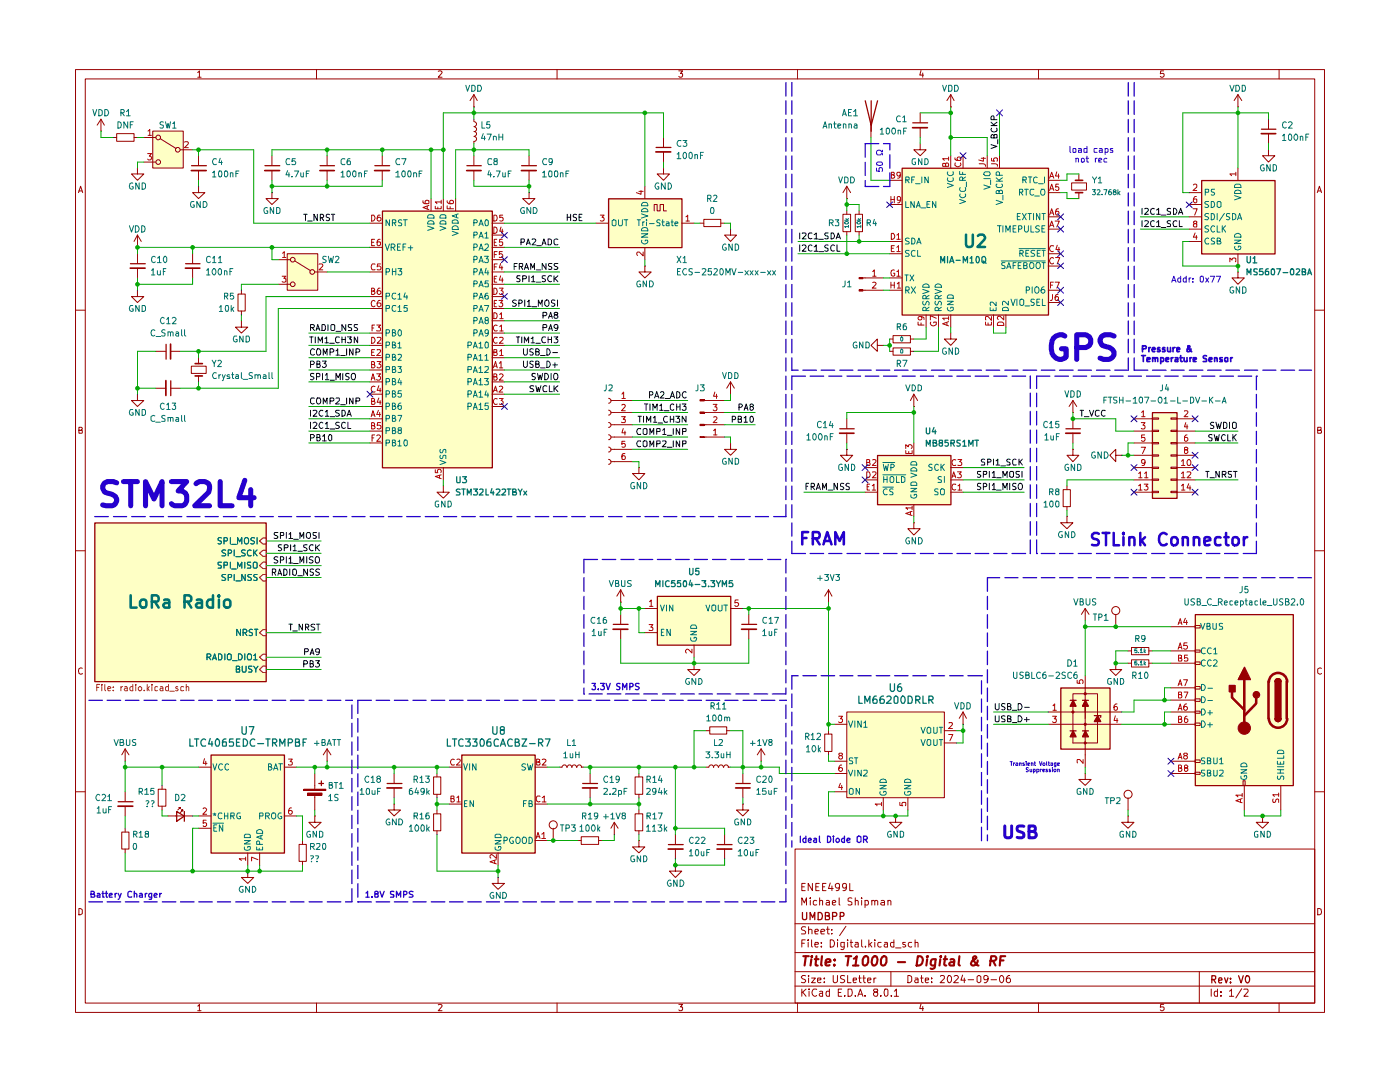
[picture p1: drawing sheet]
<svg xmlns="http://www.w3.org/2000/svg" width="279mm" height="216mm" viewBox="0 0 279 216" stroke-linecap="round" stroke-linejoin="round" font-family="sans-serif">
<g fill="none" stroke="#980002" stroke-width=".2">
<path d="M15.1 13.9h249.2v188.1h-249.2zM17 15.7h245.4v184.5h-245.4zM39.5 14.5l.3-.4v1.3M39.5 15.4h.6M63.2 13.9v1.8M87.5 14.2l.5-.1 .2 .3-.7 1h.7M111.2 13.9v1.8M135.5 14.1h.7l-.4 .5h.3v.7l-.5 .1-.1-.2M159.2 13.9v1.8M183.8 14.1l-.2 .9h.7M184.1 14.6v.8M207.3 13.9v1.8"/>
<path d="M232.2 14.1h-.6v.6l.6-.1 .1 .2v.4l-.2 .2h-.4l-.1-.2M255.3 13.9v1.8M15.7 38.4l.4-1.2 .4 1.2M15.7 38.1h.6M262.9 38.4l.4-1.2 .4 1.2M263.1 38.1h.6M15.1 61.9h1.9M262.4 61.9h1.9M15.7 85.9h.5l.2-.3-.1-.3h-.6v1.1h.6l.1-.5h-.2M263 85.9l.6-.1v-.5h-.6v1.1h.7v-.4v-.1h-.3M15.1 109.9h1.9M262.4 109.9h1.9"/>
<path d="M16.4 133.3a.58 .58 0 0 0-.8 .6 .58 .58 0 0 0 .8 .6v-.1M263.7 133.3h-.3l-.4 .2 .1 .9 .3 .1 .3-.1M15.1 158h1.9M262.4 158h1.9M158.7 169.4h103.7v30.8h-103.7zM160 177h.5M160.7 176.3h-.7v1.4h.7M161.7 179.2v.1M161.7 179.7v.9M162.1 176.3v1.4l-.8-1.4v1.4M162.8 177h.5M163 179.7h-.4l-.3 .2 .1 .6h.6"/>
<path d="M163.5 176.3h-.7v1.4h.7M163.6 179.8l.2-.1h.4v.9M163.6 179.2v1.4M164.2 177h.4M164.8 176.3h-.6v1.4h.6M164.9 179.7h.4l.2 .1v.8M165.7 176.2l-.3 1.1h.9M166 176.8v.9M167.5 179.2v1.3l.1 .1M167.6 176.9l-.1 .2-.5 .1-.3-.3v-.4a.46 .46 0 0 1 .4-.3 .46 .46 0 0 1 .5 .3l-.2 1.1-.5 .1M168.9 176.9v.1l-.2 .2-.5-.1v-.7l.5-.1 .2 .1v1l-.3 .3h-.4M169.6 176.3v1.4h.7"/>
<path d="M170 179.2h-.5l-.3 .1 .1 .5 .7 .3v.4h-.8M170.7 179.8l.2-.1 .4 .1v.8M170.7 179.2v1.4M172 179.2v.1M172 179.7v.9M172.6 179.7h.5l.2 .2-.1 .6h-.6M172.6 179.7v1.4M174 179.8l.2-.1 .4 .1v.8M174 179.7v.9M174.6 179.8l.2-.1 .4 .1v.8M175.9 179.7h.4l.2 .1v.8M177.2 179.8l.2-.1 .4 .1v.8"/>
<path d="M177.2 179.7v.9M15.7 181.3l.6 .1 .1 .2v.7l-.4 .2h-.3zM158.7 196.8h103.7M158.7 193.9h103.7M158.7 190.1h103.7M158.7 184.3h103.7M160 180.6v-1.4l.5 1 .5-1v1.4M160 197.4v1.4M160 188.2h.5M160.2 198l.7 .8M160.7 187.5h-.7v1.5M160.8 194.7l-.6-.1-.3 .3a.74 .74 0 0 0 .8 .6l.1 .3-.3 .3-.6-.1"/>
<path d="M160.8 185l-.6-.1-.2 .2v.4l.5 .2 .3 .4-.2 .3h-.7M160.9 197.4l-.9 .7M161.3 187.5v.2M161.3 188v1M161.4 194.6v.2M161.4 185.6l.2-.2 .5 .2v.8M161.4 184.9v1.5M161.4 195.2v.9M161.5 197.4h.1M161.5 197.8v1M162 195.2h.7l-.7 .9h.7M162 187.5v1.3l.1 .2"/>
<path d="M162.6 188.5l.7-.1-.1-.4h-.5l-.1 .2v.6l.2 .2 .4-.1M162.6 185.9l.7-.1-.1-.4h-.4l-.2 .2v.6l.1 .2h.5M163 197.4h-.6a.79 .79 0 0 0-.3 .8 .79 .79 0 0 0 .6 .6l.3-.2M163.2 195.6l.6-.1v-.3h-.6v.1v.7h.6M163.6 197.9h.6v.9M163.8 185.9l.8-.1-.1-.3-.4-.1-.3 .2 .1 .8h.6M163.9 188.8v.2M163.9 188v.2M164.2 198.1l-.6 .2-.1 .2 .2 .3 .5-.1M164.5 195.9v.2M164.5 195.2v.1M164.9 185.4h.6"/>
<path d="M165.2 184.9v1.3l.1 .2h.2M165.5 197.9l-.4-.1-.3 .3 .1 .6h.6M165.5 180l-.7 .3 .2 .3 .5-.1M165.5 197.4v1.4M165.7 187.5a.73 .73 0 0 1 .9 .8 .73 .73 0 0 1-.9 .7zM166 186.3v.1M166 185.5v.1M166.1 180.2l.7-.2-.2-.3-.5 .1v.6l.3 .2 .3-.1M166.3 194.6l.1 1.4a.52 .52 0 0 0 .7-.2v-1.2M167.1 187.5v.2M167.1 188v1M167.3 198h.5"/>
<path d="M168 197.4h-.7v1.4h.7M168.5 188.9l-.4 .1-.3-.2 .1-.8h.6v1.1l-.3 .4-.4-.1M168.6 198.6v.2M168.6 194.7h-.8a.57 .57 0 0 0 .1 .6 .57 .57 0 0 0 .6 .2l.1 .3a.6 .6 0 0 1-.9 .2M168.8 184.8l-1.2 1.9M169.2 194.6v1.5h.6M169.2 187.5v.2M169.2 188v1M169.2 197.4h.6a.94 .94 0 0 1-.1 1.4h-.5zM169.7 188h.5M169.8 187.5v1.3l.4 .2M170.3 195.6l.6-.1v-.3h-.6v.1v.7h.6"/>
<path d="M170.7 198.6v.2M170.7 188h.5l.1 1M171.2 198.8l.5-1.4 .5 1.4M171.3 188.4h-.5l-.2 .2 .2 .4 .5-.1M171.4 195.2h.5M171.4 198.4h.6M171.5 194.6v1.2l.4 .3M172 187.5v1.3l.2 .2M172.2 195.2h.5M172.4 194.6v1.2l.2 .3h.1M172.6 198.6v.2M172.7 188.8v.2"/>
<path d="M173.1 195.6l.7-.1-.1-.3h-.5l-.1 .1 .1 .7h.5M173.4 187.5v1.5M173.6 188.4l.4 .6M174 188l-.6 .6M174.4 195.2v.9M174.6 187.5v.2M174.6 188v1M174.7 198l-.4-.3 .2-.3h.6l.1 .3-.3 .3a.45 .45 0 0 0-.5 .1 .45 .45 0 0 0 0 .5l.1 .1a.44 .44 0 0 0 .6-.1 .44 .44 0 0 0-.2-.6M174.8 195.2h-.2l-.2 .2M175.8 198.6v.2M175.9 188h-.6l-.1 .3v.4l.2 .3 .5-.1M176.5 197.4h.5l.2 .2v.9l-.3 .3a.99 .99 0 0 1-.4-1.4z"/>
<path d="M176.5 188h.5l.1 1M176.5 180l-.7 .3v.1l.2 .2 .5-.1M177.1 188.4h-.5l-.2 .2 .2 .4 .5-.1M177.8 193.9v2.9M177.9 198.6v.2M178.4 188h-.5l-.2 .3v.4l.3 .3 .4-.1M178.4 187.5v1.5M178.5 197.8l.4-.4v1.4M178.5 198.8h.8M178.7 189.1h1.1M180.7 188h-.5v.4l.5 .2 .1 .2-.3 .2-.3-.1M181.2 194.6h.3l.4 .4v.7l-.4 .4h-.3z"/>
<path d="M181.9 188l-.5 .1-.1 .6a.45 .45 0 0 0 .6 .2M182.6 195.2h.5l.1 .9M182.6 188.1l.5-.1 .1 1M182.6 187.5v1.5M183.2 195.5h-.5l-.2 .2 .2 .4 .5-.1M183.7 195.2h.5M183.9 194.6v1.2l.3 .3M184.7 195.6l.6-.1v-.3h-.6v.1v.7h.6M185.9 195.9v.2M185.9 195.2v.1M187.7 194.8l.2-.2 .5 .1 .1 .5-.9 .9h.9M189.2 194.7l.2-.1a.75 .75 0 0 1 .5 .8 .75 .75 0 0 1-.5 .7 1.01 1.01 0 0 1-.2-1.4z"/>
<path d="M190.4 194.8l.6-.2 .3 .5-1 1h1M192.1 194.6l-.3 1h.9M192.4 195.2v.9M193.2 195.5h1.1M195 194.9l.3-.3 .4 .3v.9l-.3 .3-.4-.3zM197.2 195.2l-.2 .3h-.6v-.8a.52 .52 0 0 1 .8 .2l-.1 .8-.3 .4h-.4M197.8 195.5h1.1M199.8 194.6a.75 .75 0 0 1 .6 .8 .75 .75 0 0 1-.6 .7 .92 .92 0 0 1 0-1.5zM201.5 194.6h-.2l-.4 .4-.1 .8 .4 .3h.2l.3-.3v-.3l-.3-.3h-.4l-.2 .3M239.4 193.9v6.3M241.7 197.4v1.4M243 197.9l-.4-.1-.3 .3 .1 .6h.6"/>
<path d="M243 197.4v1.4M243.7 198.6v.2M243.7 197.9v.1M245.4 197.8l.4-.4v1.4M245.4 198.8h.8M247.8 197.3l-1.2 1.8M248.2 197.4h.7l.2 .2-.1 .4-.8 .8h.9M263 181.3a.65 .65 0 0 1 .7 .6 .65 .65 0 0 1-.7 .6zM39.5 200.7l.3-.3v1.3M39.5 201.7h.6M63.2 200.2v1.8M87.5 200.5l.5-.1 .2 .3-.7 1h.7"/>
<path d="M111.2 200.2v1.8M135.5 200.4h.7l-.4 .5h.3v.7l-.5 .1-.1-.2M159.2 200.2v1.8M183.8 200.3l-.2 1h.7M184.1 200.8v.9M207.3 200.2v1.8M232.2 200.4h-.6v.6l.6-.1 .1 .2v.3l-.2 .3h-.4l-.1-.2M255.3 200.2v1.8"/>
</g>
<g fill="none" stroke="#980002" stroke-width=".25">
<path d="M160.1 182.1v1.2l.3 .2h.3l.3-.2v-1.2M161.7 183.5v-1.4l.5 1 .4-1v1.4M163.3 182.1a.76 .76 0 0 1 .8 .5 .76 .76 0 0 1-.4 .9h-.4zM164.7 182.8l.8-.1v-.5l-.3-.1h-.5v1.4h.6a.42 .42 0 0 0 .2-.7h-.3M166.2 182.8h.7v-.6l-.7-.1v1.4M167.7 182.8h.7v-.6l-.7-.1v1.4M241.9 195.5l.6-.1 .1-.6-.7-.1v1.4M242.2 195.5l.4 .6M243.2 195.6l.7-.1-.2-.4-.4 .1-.1 .7 .2 .2 .4-.1M244.4 195.1l.3 1 .4-1M245.6 196v.1M245.6 195.2v.2"/>
<path d="M247.2 194.7l.5 1.4 .4-1.4M248.7 194.8l.2-.1a.73 .73 0 0 1 .6 .7 .73 .73 0 0 1-.6 .7 1.01 1.01 0 0 1-.2-1.3z"/>
</g>
<g fill="none" stroke="#980002" stroke-width=".42">
<path d="M160.3 190.8h1.1M160.8 190.8l-.2 1.9M161.9 191.4l-.1 1.3M162 190.8v.2M162.6 191.4h.8M162.9 190.8l-.1 1.8 .4 .1M164 190.8l-.1 1.6 .1 .3M164.8 192.1l.9-.2v-.4a.6 .6 0 0 0-.9 .1v1h.8M166.5 192.5v.2M166.6 191.5v.1M168.8 190.8h1.1M169.4 190.8l-.3 1.9"/>
<path d="M170.2 192.7h1.1M170.4 191.3l.6-.5-.3 1.9M172.4 191l.5-.2 .4 .3v.9l-.3 .5-.3 .2-.4-.1-.1-.3v-.8zM174.1 191.1l.4-.3 .5 .2a1.31 1.31 0 0 1-.5 1.7l-.4-.2a1.37 1.37 0 0 1 0-1.4zM176.1 191l.3-.2 .4 .2a1.44 1.44 0 0 1-.2 1.6l-.5 .1-.3-.4v-.8zM179.2 192h1.4M183.2 190.8h.4a.74 .74 0 0 1 .6 .8l-.2 .6-.3 .4-.8 .1zM185 191.4l-.1 1.3M185.1 190.8l-.1 .1h.2l-.1-.1-.1 .2M186.7 191.4l-.2 1.8-.4 .1h-.4M186.7 191.5l-.5-.1-.4 .3v.8l.3 .2 .5-.1M187.7 191.4l-.2 1.3"/>
<path d="M187.7 190.8v.2M188.3 191.4h.7M188.7 190.8l-.3 1.6 .1 .2 .3 .1M189.7 191.5h.7v1.2M190.5 191.9l-.7 .1-.4 .2 .1 .4 .2 .1 .7-.1M191.5 190.8l-.2 1.6 .3 .3M195.1 191.6a.85 .85 0 0 1-.4 .9 .85 .85 0 0 1-.9 0v-.2l.2-.6 .9-.6-.3-.3-.4 .3a1.88 1.88 0 0 0 1.1 1.6M197.7 191.7l.9-.1 .2-.2v-.4l-.3-.2h-.7l-.2 1.9M198.2 191.7l.5 1M199.6 191.6h.7M200.6 190.8h-.9l-.2 1.9"/>
</g>
<path d="M51.8 131.1l.7-.5h.6v1.1h-.6z" fill="#fff"/>
<path d="M51.8 131.1l.7-.5h.6v1.1h-.6z" fill="none" stroke="#7f6000" stroke-width=".2"/>
<g fill="none" stroke="#00716f" stroke-width=".2">
<path d="M41.3 131.1h.5l.3-.2-.1-.3-.7-.1v1.2M41.7 131.1l.4 .6M42.4 131.7l.4-1.2 .4 1.2M42.5 131.3h.6M43.6 130.5h.3l.4 .2v.7l-.2 .3h-.5zM44.9 130.5v1.2M45.4 130.6l.2-.1 .5 .1v.9l-.1 .2h-.4l-.2-.2zM46.4 131.8h.9M47.6 130.5a.66 .66 0 0 1 .7 .4 .66 .66 0 0 1-.2 .8h-.5zM48.9 130.5v1.2M49.6 130.5a.46 .46 0 0 1 .6 .4l-.2 .8h-.5a.86 .86 0 0 1 .1-1.2zM50.6 130.8l.4-.3v1.2"/>
<path d="M50.6 131.7h.7"/>
</g>
<path d="M51.8 107.9l.7-.5h.6v1.1h-.6z" fill="#fff"/>
<path d="M51.8 107.9l.7-.5h.6v1.1h-.6z" fill="none" stroke="#7f6000" stroke-width=".2"/>
<path d="M44.2 107.4l-.5-.1-.2 .1v.4l.6 .1 .1 .2-.1 .4h-.6M44.7 107.9h.5l.2-.1v-.4l-.2-.1h-.5v1.2M46 107.3v1.2M46.2 108.6h1M47.4 108.5v-1.2l.4 .8 .5-.8v1.2M48.9 107.4l.2-.1 .3 .1a.77 .77 0 0 1-.1 1.1h-.4a.92 .92 0 0 1 0-1.1zM50.8 107.4l-.5-.1-.3 .2 .1 .3 .7 .3-.3 .4h-.5M51.3 107.3v1.2" fill="none" stroke="#00716f" stroke-width=".2"/>
<path d="M51.8 110.4l.7-.6h.6v1.2h-.6z" fill="#fff"/>
<path d="M51.8 110.4l.7-.6h.6v1.2h-.6z" fill="none" stroke="#7f6000" stroke-width=".2"/>
<path d="M45 109.8h-.6l-.1 .3 .6 .3 .1 .3-.1 .2h-.6M45.6 110.4l.5-.1v-.5l-.5-.1v1.2M46.7 109.7v1.2M47.1 111.1h.9M48.9 109.8h-.6l-.1 .3 .6 .3 .1 .3-.1 .2h-.6M50.1 109.8l-.2-.1a.67 .67 0 0 0-.5 .5 .67 .67 0 0 0 .2 .7l.5-.1M50.6 109.7v1.2M50.8 110.2l.5 .7M51.3 109.7l-.7 .7" fill="none" stroke="#00716f" stroke-width=".2"/>
<path d="M52.5 112.2h.6v1.3h-.6l-.7-.6z" fill="#fff"/>
<path d="M52.5 112.2h.6v1.3h-.6l-.7-.6z" fill="none" stroke="#7f6000" stroke-width=".2"/>
<path d="M44.2 112.2l-.7 .1v.3l.7 .4-.1 .4h-.6M44.7 112.8h.6l.1-.5-.7-.1v1.2M46 112.2v1.2M46.2 113.5h1M47.4 113.4v-1.2l.4 .8 .5-.8v1.2M48.9 112.2v1.2M50 112.2h-.6v.2v.3l.6 .2v.4l-.6 .1M50.5 112.4l.2-.2h.4l.2 .2v.8l-.2 .2h-.4l-.2-.2z" fill="none" stroke="#00716f" stroke-width=".2"/>
<path d="M51.8 115.2l.7-.6h.6v1.3h-.6z" fill="#fff"/>
<path d="M51.8 115.2l.7-.6h.6v1.3h-.6z" fill="none" stroke="#7f6000" stroke-width=".2"/>
<path d="M45 114.6h-.6l-.1 .2 .1 .3 .6 .4v.2h-.7M45.6 115.2l.5-.1v-.5h-.5v1.2M46.7 114.6v1.2M47.1 115.9h.9M48.9 114.6v1.2l-.6-1.2v1.2M50.2 114.6h-.6l-.2 .2 .2 .3 .6 .4-.1 .2h-.7M51.3 114.6h-.5l-.2 .2 .2 .3 .5 .3v.3h-.7" fill="none" stroke="#00716f" stroke-width=".2"/>
<path d="M52.5 132.9h.6v1.3h-.6l-.7-.6z" fill="#fff"/>
<path d="M52.5 132.9h.6v1.3h-.6l-.7-.6z" fill="none" stroke="#7f6000" stroke-width=".2"/>
<path d="M47.2 133.5h.4l.2-.2-.1-.4h-.5v1.2h.6v-.5l-.2-.1M48.3 132.9v1l.2 .2h.4l.2-.2v-1M50.3 132.9h-.6v.5a.47 .47 0 0 1 .5 .2 .47 .47 0 0 1 0 .5h-.6M50.6 132.9l.5 .6 .4-.6M51.1 133.5v.6" fill="none" stroke="#00716f" stroke-width=".2"/>
<path d="M51.8 126.2l.7-.6h.6v1.2h-.6z" fill="#fff"/>
<path d="M51.8 126.2l.7-.6h.6v1.2h-.6z" fill="none" stroke="#7f6000" stroke-width=".2"/>
<path d="M48 125.6v1.2l-.8-1.2v1.2M48.5 126.2h.7l.1-.4-.3-.2h-.5v1.2M48.9 126.2l.4 .6M50.4 125.6h-.4l-.3 .2 .2 .4 .5 .1v.4l-.2 .1-.5-.1M50.8 125.6h.7M51.1 125.6v1.2" fill="none" stroke="#00716f" stroke-width=".2"/>
<g fill="#feffc5">
<path d="M18.9 104.3h34.2v31.7h-34.2z"/>
<path d="M230 82.3h4.9v17.1h-4.9z"/>
<path d="M238.5 122.6h19.6v34.1h-19.6z"/>
<path d="M180 33.5h29.2v29.3h-29.2z"/>
<path d="M239.8 36h14.6v14.6h-14.6z"/>
<path d="M211.7 137.2h9.8v12.2h-9.8z"/>
<path d="M169 142.1h19.5v17.1h-19.5z"/>
<path d="M175.1 90.8h14.6v9.9h-14.6z"/>
<path d="M42.1 150.6h14.6v19.6h-14.6z"/>
<path d="M131.1 119h14.7v9.7h-14.7z"/>
<path d="M92.1 150.6h14.7v19.6h-14.7z"/>
<path d="M30.5 26.2h6.1v7.3h-6.1z"/>
<path d="M57.3 50.6h6.1v7.3h-6.1z"/>
<path d="M76.3 42.1h21.9v51.2h-21.9z"/>
<path d="M121.4 39.6h14.7v9.8h-14.7z"/>
</g>
<path d="M51.8 131.1l.7-.5h.6v1.1h-.6z" fill="#fff"/>
<path d="M51.8 131.1l.7-.5h.6v1.1h-.6z" fill="none" stroke="#7f6000" stroke-width=".2"/>
<g fill="none" stroke="#00716f" stroke-width=".2">
<path d="M41.3 131.1h.5l.3-.2-.1-.3-.7-.1v1.2M41.7 131.1l.4 .6M42.4 131.7l.4-1.2 .4 1.2M42.5 131.3h.6M43.6 130.5h.3l.4 .2v.7l-.2 .3h-.5zM44.9 130.5v1.2M45.4 130.6l.2-.1 .5 .1v.9l-.1 .2h-.4l-.2-.2zM46.4 131.8h.9M47.6 130.5a.66 .66 0 0 1 .7 .4 .66 .66 0 0 1-.2 .8h-.5zM48.9 130.5v1.2M49.6 130.5a.46 .46 0 0 1 .6 .4l-.2 .8h-.5a.86 .86 0 0 1 .1-1.2zM50.6 130.8l.4-.3v1.2"/>
<path d="M50.6 131.7h.7"/>
</g>
<path d="M51.8 107.9l.7-.5h.6v1.1h-.6z" fill="#fff"/>
<path d="M51.8 107.9l.7-.5h.6v1.1h-.6z" fill="none" stroke="#7f6000" stroke-width=".2"/>
<path d="M44.2 107.4l-.5-.1-.2 .1v.4l.6 .1 .1 .2-.1 .4h-.6M44.7 107.9h.5l.2-.1v-.4l-.2-.1h-.5v1.2M46 107.3v1.2M46.2 108.6h1M47.4 108.5v-1.2l.4 .8 .5-.8v1.2M48.9 107.4l.2-.1 .3 .1a.77 .77 0 0 1-.1 1.1h-.4a.92 .92 0 0 1 0-1.1zM50.8 107.4l-.5-.1-.3 .2 .1 .3 .7 .3-.3 .4h-.5M51.3 107.3v1.2" fill="none" stroke="#00716f" stroke-width=".2"/>
<path d="M51.8 110.4l.7-.6h.6v1.2h-.6z" fill="#fff"/>
<path d="M51.8 110.4l.7-.6h.6v1.2h-.6z" fill="none" stroke="#7f6000" stroke-width=".2"/>
<path d="M45 109.8h-.6l-.1 .3 .6 .3 .1 .3-.1 .2h-.6M45.6 110.4l.5-.1v-.5l-.5-.1v1.2M46.7 109.7v1.2M47.1 111.1h.9M48.9 109.8h-.6l-.1 .3 .6 .3 .1 .3-.1 .2h-.6M50.1 109.8l-.2-.1a.67 .67 0 0 0-.5 .5 .67 .67 0 0 0 .2 .7l.5-.1M50.6 109.7v1.2M50.8 110.2l.5 .7M51.3 109.7l-.7 .7" fill="none" stroke="#00716f" stroke-width=".2"/>
<path d="M52.5 112.2h.6v1.3h-.6l-.7-.6z" fill="#fff"/>
<path d="M52.5 112.2h.6v1.3h-.6l-.7-.6z" fill="none" stroke="#7f6000" stroke-width=".2"/>
<path d="M44.2 112.2l-.7 .1v.3l.7 .4-.1 .4h-.6M44.7 112.8h.6l.1-.5-.7-.1v1.2M46 112.2v1.2M46.2 113.5h1M47.4 113.4v-1.2l.4 .8 .5-.8v1.2M48.9 112.2v1.2M50 112.2h-.6v.2v.3l.6 .2v.4l-.6 .1M50.5 112.4l.2-.2h.4l.2 .2v.8l-.2 .2h-.4l-.2-.2z" fill="none" stroke="#00716f" stroke-width=".2"/>
<path d="M51.8 115.2l.7-.6h.6v1.3h-.6z" fill="#fff"/>
<path d="M51.8 115.2l.7-.6h.6v1.3h-.6z" fill="none" stroke="#7f6000" stroke-width=".2"/>
<path d="M45 114.6h-.6l-.1 .2 .1 .3 .6 .4v.2h-.7M45.6 115.2l.5-.1v-.5h-.5v1.2M46.7 114.6v1.2M47.1 115.9h.9M48.9 114.6v1.2l-.6-1.2v1.2M50.2 114.6h-.6l-.2 .2 .2 .3 .6 .4-.1 .2h-.7M51.3 114.6h-.5l-.2 .2 .2 .3 .5 .3v.3h-.7" fill="none" stroke="#00716f" stroke-width=".2"/>
<path d="M52.5 132.9h.6v1.3h-.6l-.7-.6z" fill="#fff"/>
<path d="M52.5 132.9h.6v1.3h-.6l-.7-.6z" fill="none" stroke="#7f6000" stroke-width=".2"/>
<path d="M47.2 133.5h.4l.2-.2-.1-.4h-.5v1.2h.6v-.5l-.2-.1M48.3 132.9v1l.2 .2h.4l.2-.2v-1M50.3 132.9h-.6v.5a.47 .47 0 0 1 .5 .2 .47 .47 0 0 1 0 .5h-.6M50.6 132.9l.5 .6 .4-.6M51.1 133.5v.6" fill="none" stroke="#00716f" stroke-width=".2"/>
<path d="M51.8 126.2l.7-.6h.6v1.2h-.6z" fill="#fff"/>
<path d="M51.8 126.2l.7-.6h.6v1.2h-.6z" fill="none" stroke="#7f6000" stroke-width=".2"/>
<path d="M48 125.6v1.2l-.8-1.2v1.2M48.5 126.2h.7l.1-.4-.3-.2h-.5v1.2M48.9 126.2l.4 .6M50.4 125.6h-.4l-.3 .2 .2 .4 .5 .1v.4l-.2 .1-.5-.1M50.8 125.6h.7M51.1 125.6v1.2" fill="none" stroke="#00716f" stroke-width=".2"/>
<path d="M230 82.3h4.9v17.1h-4.9zM18.9 104.4h34.2v31.6h-34.2zM238.5 122.6h19.6v34.2h-19.6zM254.4 143.4a.61 .61 0 0 0 .7 .6 .61 .61 0 0 0 .6-.6" fill="none" stroke="#980002" stroke-width=".25"/>
<g fill="none" stroke="#980002" stroke-width=".2">
<path d="M226.3 83.6h3.7M226.3 93.3h3.7M226.3 95.8h3.7M226.3 98.2h3.7M226.3 86h3.7M226.3 88.4h3.7M226.3 90.8h3.7M230 98h1.2v.3h-1.2zM230 95.6h1.2v.2h-1.2zM230 93.2h1.2v.3h-1.2zM230 90.8h1.2v.2h-1.2zM230 88.3h1.2v.3h-1.2z"/>
<path d="M230 85.9h1.2v.2h-1.2zM230 83.4h1.2v.3h-1.2zM233.7 98h1.2v.3h-1.2zM233.7 95.6h1.2v.2h-1.2zM233.7 93.2h1.2v.3h-1.2zM233.7 90.8h1.2v.2h-1.2zM233.7 88.3h1.2v.3h-1.2zM233.7 85.9h1.2v.2h-1.2zM233.7 83.4h1.2v.3h-1.2zM234.9 83.6h3.6M234.9 93.3h3.6M234.9 95.8h3.6"/>
<path d="M234.9 98.2h3.6M234.9 86h3.6M234.9 88.4h3.6M234.9 90.8h3.6M238.5 139.4h1v.6h-1zM238.5 137h1v.5h-1zM238.5 132.1h1v.5h-1zM238.5 129.7h1v.4h-1zM238.5 124.8h1v.5h-1zM238.5 154.1h1v.4h-1zM238.5 151.6h1v.5h-1zM238.5 144.3h1v.5h-1z"/>
<path d="M238.5 141.9h1v.4h-1zM248.1 155.8h.4v.9h-.4z"/>
</g>
<g fill="none" stroke="#be0003" stroke-width=".2">
<path d="M227.2 94.5l.4-.4v1.2M227.2 96.9l.4-.3v1.2M227.2 95.3h.7M227.2 97.8h.7M227.8 84.3h.7l-.4 .5 .3 .1v.6h-.6M227.8 89.2h.8l-.6 1.3M227.8 82.3l.4-.3v1.1M227.8 83.1h.7M228.3 96.6h.8l-.4 .4 .3 .1v.6h-.7M228.4 94.5l.4-.4v1.2M228.4 86.8h-.6v.6l.6-.1a.45 .45 0 0 1 0 .6 .45 .45 0 0 1-.6 .1v-.1M228.4 95.3h.7"/>
<path d="M228.5 92.2l-.1 .2-.4 .1-.2-.2v-.5l.5-.1 .2 .2-.2 .9-.4 .1M235.8 92l.3-.3v1.2M235.8 94.5l.3-.4v1.2M235.8 96.9l.3-.3v1.2M235.8 92.9h.7M235.8 95.3h.7M235.8 97.8h.7M236.4 82h.5l.2 .3-.8 .8h.8M236.6 89.7h-.2v-.4h.6l.1 .3-.2 .1h-.3l-.2 .2v.4l.2 .2h.2l.3-.2v-.3l-.3-.3M236.6 84.3l-.2 .9h.7M236.9 94.2l.6-.1 .2 .2-.1 .4-.7 .6h.8M236.9 86.8l-.3 .1-.2 .2v.8l.4 .2 .3-.3-.2-.5h-.4l-.1 .2"/>
<path d="M236.9 84.8v.8M237.1 91.8l.2-.1a.84 .84 0 0 1 .2 1.2l-.4-.1a.78 .78 0 0 1 0-1zM237.2 96.5l-.3 .9h.8M237.5 96.9v.9"/>
</g>
<path d="M253.2 143.4a1.83 1.83 0 0 0 1.9 1.8 1.83 1.83 0 0 0 1.8-1.8" fill="none" stroke="#980002" stroke-width=".51"/>
<path d="M254.4 143.3h1.2a.61 .61 0 0 1-.6 .7 .61 .61 0 0 1-.6-.7z" fill="#980002"/>
<path d="M254.5 136h1.2v7.4h-1.2z" fill="none" stroke="#980002" stroke-width=".25"/>
<path d="M254.4 136h1.2v7.3h-1.2z" fill="#980002"/>
<path d="M254.4 136a.61 .61 0 0 1 .7-.6 .61 .61 0 0 1 .6 .6" fill="none" stroke="#980002" stroke-width=".25"/>
<path d="M254.6 135.5a.61 .61 0 0 1 .6-.1 .61 .61 0 0 1 .4 .6h-1.2z" fill="#980002"/>
<path d="M253.2 136.1a1.83 1.83 0 0 1 1.9-1.8 1.83 1.83 0 0 1 1.8 1.8" fill="none" stroke="#980002" stroke-width=".51"/>
<circle cx="250.7" cy="138.6" r=".64" fill="none" stroke="#980002" stroke-width=".25"/>
<circle cx="250.7" cy="138.6" r=".64" fill="#980002"/>
<circle cx="248.3" cy="145.3" r="1.23" fill="none" stroke="#980002" stroke-width=".2"/>
<circle cx="248.3" cy="145.3" r="1.23" fill="#980002"/>
<path d="M245.9 138v1.2l2.4 2.4M248.3 135.6v9.7M250.7 139.2v1.2l-2.4 2.4M253.2 136v7.3M256.8 136v7.3" fill="none" stroke="#980002" stroke-width=".51"/>
<path d="M248.4 133.1l1.2 2.5h-2.5z" fill="none" stroke="#980002" stroke-width=".25"/>
<path d="M248.3 133.1l1.2 2.5h-2.4z" fill="#980002"/>
<path d="M245.3 136.8h1.2v1.2h-1.2z" fill="none" stroke="#980002" stroke-width=".25"/>
<path d="M245.3 136.7h1.2v1.3h-1.2z" fill="#980002"/>
<g fill="none" stroke="#980002" stroke-width=".2">
<path d="M189.7 18.9l-.7 1.2M189.7 18.9v2.4M189.7 18.9l.7 1.2M183.6 28.6v1.3h1.2l-1.2 1.2-1.2-1.2h1.2M183.6 22.5v2M183.6 25.5v1.9M189.7 21.3h.1M168.2 42.8h1.6v3.4h-1.6zM169 42.1v.7M169 46.2v.7M171.4 57.8h.8v.3h-.8zM172.2 57.9h.4"/>
<path d="M172.2 55.5h.4M177.5 67.6h.7M178.2 67h3.5v1.4h-3.5zM181.7 67.6h.7M233.7 125.1h4.8M233.7 129.9h4.8M233.7 137.2h4.8M233.7 132.3h4.8M233.7 139.7h4.8M233.7 142.1h4.8M233.7 151.9h4.8M233.7 144.5h4.8"/>
<path d="M233.7 154.3h4.8M248.3 156.7v4.9M255.6 156.7v4.9M252 162.8v1.3h-1.3l1.3 1.2 1.2-1.2h-1.2"/>
</g>
<g fill="none" stroke="#00716f" stroke-width=".2">
<path d="M239.6 124.4l.4 1.2 .5-1.2M239.8 136.6a.66 .66 0 0 1 .7 .4 .66 .66 0 0 1-.2 .8h-.5zM239.8 139a.66 .66 0 0 1 .7 .4 .66 .66 0 0 1-.2 .8h-.5zM240.5 129.4l-.5-.1-.2 .2v.7l.4 .3 .3-.1M240.5 131.8l-.3-.1-.4 .3 .1 .8 .3 .1 .3-.1M240.9 125h.4l.2-.2v-.3l-.6-.1v1.2h.6l.1-.4-.1-.2h-.2M241 137.3h1M241 139.8h1M241.7 129.4l-.5-.1a.61 .61 0 0 0-.2 .8 .61 .61 0 0 0 .7 .3M241.7 131.8l-.2-.1a.65 .65 0 0 0-.5 .6 .65 .65 0 0 0 .5 .6l.2-.1M242.1 124.4v1l.1 .2 .5-.1v-1.1M242.2 129.6l.4-.3v1.2"/>
<path d="M242.2 131.8l.5-.1 .2 .3-.8 .9h.8M242.2 130.5h.7M244 124.5h-.7v.3l.7 .4-.1 .4h-.6M239.8 141.5h.5a.66 .66 0 0 1 .2 .8 .66 .66 0 0 1-.7 .4zM239.8 143.8a.65 .65 0 0 1 .7 .7 .65 .65 0 0 1-.7 .6zM240.5 151.3h-.7l.1 .4a.47 .47 0 0 1 .4 .2 .47 .47 0 0 1 .1 .5h-.6M240.5 153.7l-.7 .1v.3l.7 .4-.3 .4-.4-.1M241 151.8h.4l.2-.2v-.3l-.6-.1v1.2h.6v-.5l-.2-.1M241 154.3h.4l.2-.3-.1-.3h-.5v1.2l.6-.1v-.5h-.2M241 142.2h1M241 144.6h1M241.5 141.7v1"/>
<path d="M241.5 144.2v.9M242.2 151.2l.1 1.2h.4l.2-.2v-1M242.2 153.7v1.1l.2 .1h.3l.2-.3v-.9M243.4 151.6l.4-.4v1.2M243.4 153.8l.6-.1 .1 .5-.8 .7h.8M243.4 152.4h.7M247.6 154.9v.4a.61 .61 0 0 0 .8 .2 .61 .61 0 0 0 .4-.7h-.5v.2M247.6 153.6h1.2l-1.2 .7h1.2M247.6 152.5a.66 .66 0 0 1 .8-.2 .66 .66 0 0 1 .4 .7h-1.2zM254.9 151.9v.6h1.3v-.6M254.9 154.3h1.3M254.9 153.6h1.3"/>
<path d="M254.9 153h1.3M255 154.9l-.1 .4 .3 .2 .2-.1 .3-.5h.3l.2 .1-.1 .5M255 149.9l.3-.2h.6l.2 .2 .1 .5h-1.3zM255.5 152.1v.4M255.5 153.6v.7M256.2 150.8v.5h-1.3"/>
</g>
<g fill="none" stroke="#be0003" stroke-width=".2">
<path d="M235.1 124.6l.4-1.2 .4 1.2M235.1 129.5l.4-1.2 .4 1.2M235.1 136.8l.4-1.2 .4 1.2M235.2 131.3l.6-.1v-.4l-.6-.1v1.2h.6l.1-.3-.3-.3M235.2 138.6h.5l.1-.4-.6-.1v1.2l.6-.1 .1-.3-.3-.3M235.2 124.3h.6M235.2 129.2h.6M235.2 136.5h.6M236.2 135.6h.8l-.5 1.2M236.3 138.1h.8l-.5 1.2M236.6 123.4l-.4 .8h.8M236.8 123.8v.8"/>
<path d="M236.9 128.3h-.6l-.1 .6 .6-.1 .2 .1v.4l-.3 .2-.5-.1M237 130.7h-.6v.6l.5-.1 .2 .2v.3l-.2 .2-.5-.1M235.1 141.7l.4-1.2 .4 1.2M235.1 151.5l.4-1.2 .4 1.2M235.2 143.5l.6-.1v-.3l-.2-.2h-.4v1.3l.6-.1 .1-.3-.3-.3M235.2 153.2h.5l.1-.4-.2-.1h-.4v1.2l.6-.1 .1-.3-.3-.3M235.2 141.4h.6M235.2 151.1h.6M236.5 150.8l-.3-.3 .2-.2h.4l.2 .2-.3 .3h-.3l-.2 .2 .1 .4 .2 .1 .4-.1 .1-.2-.1-.3-.2-.1M236.6 153.2l-.2-.4 .4-.1 .3 .3-.3 .2-.4 .1v.5l.2 .1h.2l.3-.2v-.3l-.3-.2M236.8 140.5l-.3 .1a.7 .7 0 0 0 0 1.1h.2l.3-.2v-.3l-.3-.2h-.2l-.3 .2M236.9 142.9l-.3 .1-.2 .3v.7l.4 .2 .3-.3v-.3l-.2-.2h-.4l-.1 .2"/>
<path d="M247.6 159.5v.6M247.9 159.3l-1.3 .5 1.3 .4M247.9 158.7h-1.3l.5 .3M247.9 158.3v.7M254.1 159.4v.7l.4-.1a.47 .47 0 0 1 .2-.4 .47 .47 0 0 1 .5-.1v.6M255.2 158.6h-1.2l.3 .3M255.2 158.2v.7"/>
</g>
<path d="M240.6 94.1h.7M241 94.1v1.1M241.5 95.3h.9M243.3 94.1v1.1l-.6-1.1v1.1M243.9 94.7h.6l.2-.5-.2-.1h-.6v1.1M244.3 94.7l.4 .5M245.8 94.1h-.6l-.1 .1 .1 .4 .6 .2v.4h-.7M246.1 94.1h.8M246.5 94.1v1.1" fill="none" stroke="#0c0c0c" stroke-width=".2"/>
<path d="M182.1 25.5h3" fill="none" stroke="#980002" stroke-width=".34"/>
<path d="M182.2 24.5h2.9" fill="none" stroke="#980002" stroke-width=".25"/>
<path d="M171.4 57.8h.8v.3h-.8z" fill="#980002"/>
<path d="M171.4 55.4h.8v.2h-.8z" fill="none" stroke="#980002" stroke-width=".2"/>
<path d="M171.4 55.4h.8v.2h-.8z" fill="#980002"/>
<g fill="none" stroke="#980002" stroke-width=".2">
<path d="M247.1 18.9l-.8 1.2M247.1 18.9v2.4M247.1 18.9l.7 1.2M169 39.6h.1M169 37.2l-.8 1.2M169 37.2v2.4M169 37.2l.8 1.2M173.8 25v2.4M177.5 36h2.5M189.7 31.1v2.4M192.2 31.1v2.4M197 31.1v2.4"/>
<path d="M199.5 31.1v2.4M209.2 36h2.5M209.2 38.4h2.5M213.9 36.5h2.9v1.4h-2.9zM215.3 34.7v1.3M215.3 38.4v1.2M237.3 38.4h2.5M247.1 21.3h.1M247.1 33.5v2.5M253.2 29.9v1.2h1.2l-1.2 1.2-1.2-1.2h1.2M253.2 29.9h.1M253.2 23.8v1.9"/>
<path d="M253.2 26.7v1.9M170.7 42.8h1.4v3.4h-1.4zM171.4 42.1v.7M171.4 46.2v.7M172.6 55.5h3.7M172.6 57.9h3.7M177.5 55.5h2.5M177.5 57.9h2.5M177.5 50.6h2.5M177.5 48.2h2.5M177.5 40.8h2.5M209.2 57.9h2.5"/>
<path d="M209.2 43.3h2.5M209.2 45.7h2.5M209.2 50.6h2.5M209.2 53.1h2.5M237.3 43.3h2.5M237.3 45.7h2.5M237.3 48.2h2.5M237.3 40.8h2.5M247.1 50.6v2.5M184.8 62.8v2.5M187.3 62.8v2.5M189.7 62.8v2.5"/>
<path d="M198.3 62.8v2.5M200.7 62.8v2.5M209.2 60.4h2.5M216.6 121.4l.7 1.2M216.6 121.4v2.4M216.6 137.2v2.5M216.6 121.4l-.8 1.2M222.7 132.3v1.3h-1.2l1.2 1.2 1.2-1.2h-1.2M222.7 132.3h.1M222.7 122.6v2.5M225.1 129.9h.7M225.8 129.2h3.5v1.4h-3.5z"/>
<path d="M229.3 129.9h.7M211.7 144.5h9.8M211.7 142.1h9.8M214.1 140.9v7.4h4.9v-3.1M216.6 154.3v1.2h-1.3l1.3 1.2 1.2-1.2h-1.2M216.6 154.3h.1M216.6 140.9v4.9M216.6 148.3v2.3M225.1 159.2v2.4M225.1 162.8v1.3h-1.2l1.2 1.2 1.2-1.2h-1.2M225.1 162.8h.1"/>
<circle cx="222.7" cy="121.8" r=".8"/>
<circle cx="225.1" cy="158.5" r=".8"/>
</g>
<g fill="none" stroke="#be0003" stroke-width=".2">
<path d="M177.8 39.2v1.3M177.8 39.8h.7M177.9 34.9h.5v-.5h-.5v1.2h.4l.2-.1 .1-.4-.4-.2M178.5 39.2v1.3M179.7 34.9l-.2 .2h-.3l-.2-.2v-.4l.2-.1 .5 .1v.8l-.5 .3M179.7 39.7l-.1 .3h-.4l-.1-.6 .4-.2 .2 .3-.1 .8-.4 .2M188.7 32.8l.2-.3 .3 .1 .1 .6h-1.2v-.5l.5-.1 .1 .2v.4M189.3 31.7h-1.2l.4 .3M189.3 31.3v.7M190.6 31.5v.3l.2 .2h.9a.42 .42 0 0 0-.1-.5 .42 .42 0 0 0-.5-.1l-.1 .4 .3 .2M190.7 32.5l-.1 .5a.67 .67 0 0 0 .7 .3 .67 .67 0 0 0 .5-.5l-.1-.3M195.4 32.7l1.1 .1 .2 .4"/>
<path d="M195.8 31.6h.9M196.3 31.4v.8l-1-.3M197.9 32.7h.8l.4 .2v.3M197.9 31.6v.5l.6 .1-.2-.2 .1-.4h.7l-.1 .6M209.5 35.6l.4-1.2 .4 1.2M209.5 38l.4-1.3 .4 1.3M209.6 35.2h.5M209.6 37.7h.5M210.9 34.3l-.2 .8h.7M211.2 36.7h-.5v.6h.5v.6l-.4 .1-.1-.2M211.2 34.7v.9M238.2 36.9l.1-.2h.4l.1 .2v.4l-.7 .7h.7"/>
<path d="M238.8 39.2l-.5 .2-.1 .8 .2 .3 .4-.2v-.6h-.5l-.1 .3M246.6 34.7h-1.2l.4 .4M246.6 34.4v.7M174.2 54.2l.3-.4v1.3M174.2 56.4l.4-.1 .2 .3-.7 .9h.7M174.2 55.1h.6M177.8 56.9h.7M177.8 56.3v1.2M177.9 46.6h.4a.66 .66 0 0 1 .2 .7 .66 .66 0 0 1-.6 .5zM177.9 49.5h.4M178.5 49h-.6v1.2h.6M178.5 53.9l-.1-.1a.64 .64 0 0 0-.6 .6 .64 .64 0 0 0 .5 .7l.3-.2v-.4h-.3"/>
<path d="M178.5 56.3v1.2M179 46.9l.3-.3v1.2M179 49.4l.3-.4v1.2M179 54.2h.2l.1-.4v1.3M179 55.1h.7M179 47.8h.7M179 50.2h.7M179.1 56.6l.3-.3v1.2M179.1 57.5h.6M209.5 42.9l.4-1.2 .4 1.2M209.5 45.3l.4-1.2 .4 1.2M209.6 42.5h.5"/>
<path d="M209.6 45h.5M209.6 56.9h.5M210.1 58.8v.8l-.2 .3h-.3M210.2 49.1l-.5-.1a.61 .61 0 0 0-.2 .8 .61 .61 0 0 0 .7 .3M210.2 51.6l-.1-.2a.6 .6 0 0 0-.6 .7 .6 .6 0 0 0 .7 .5v-.1M210.2 56.3h-.6v1.2M210.6 44.1h.8l-.5 1.2M210.6 56.3h.8l-.5 1.2M210.7 51.4h.8l-.5 1.3M211 48.9l-.3 .9h.8M211.2 58.8h-.5a.94 .94 0 0 0 0 1.1h.5v-.5l-.4-.2-.2 .2M211.2 41.7h-.4l-.1 .5v.6h.5v-.6h-.5v.1"/>
<path d="M211.3 49.4v.8M238.1 41.7h.8l-.5 1.2M238.4 44.6l-.2-.2 .2-.3 .4 .1v.3a.48 .48 0 0 0-.5 .2 .48 .48 0 0 0 0 .6l.5-.1v-.5l-.1-.1M238.5 46.5l-.3 .8h.7M238.8 47v.8M245.4 52.2v-.7l.5 .4 .1-.3 .1-.1 .5 .1-.1 .6M183.2 64.3v.6h1.2M183.7 63.2a.35 .35 0 0 1 .3 .3 .35 .35 0 0 1-.3 .3h-.2a.35 .35 0 0 1-.3-.3 .35 .35 0 0 1 .3-.3l.8 .1 .1 .5M183.8 64.4v.5M185.8 64.3a.61 .61 0 0 0 .3 .7 .61 .61 0 0 0 .8-.2v-.5h-.5v.1M186.9 63.5l-1.2-.5v.8M189 64.3v.6"/>
<path d="M189.3 64.2l-1.2 .4 1.2 .4M189.3 63.5h-1.2l.4 .3M189.3 63.2v.6M196.7 64.3v.6h1.2v-.6M197.2 64.4v.5M197.9 63.2v.7l-.7-.7h-.5l.1 .6M199.1 64.4l.3-.1h.6l.3 .3v.3h-1.2zM200.3 63.1v.7l-.9-.7-.3 .2 .1 .5"/>
</g>
<g fill="none" stroke="#0c0c0c" stroke-width=".2">
<path d="M197.8 28.9l1.2 .3-1.2 .4M197.8 25.1h1.2M197.8 24.4l.7 .7M197.9 25.6l-.1 .2a.67 .67 0 0 0 .5 .5 .67 .67 0 0 0 .7-.2l-.1-.5M198.4 27.1l.1-.3 .5 .1v.6h-1.2l.1-.6 .2-.1 .3 .3v.4M198.4 23.9v-.6l-.2-.2-.3 .1-.1 .7h1.2M199 24.4l-.7 .5M199.1 27.8v.9M159.6 46.5v1.2M159.6 48.9v1.2M160.1 49l.2-.1h.3l.3 .2-.1 .3-.7 .7h.8M160.1 46.6l.6-.1 .2 .2-.1 .3-.7 .7h.8"/>
<path d="M162.1 49l-.1-.1a.54 .54 0 0 0-.6 .2 .54 .54 0 0 0 0 .7v.2l.3 .1 .4-.1M162.1 46.6l-.6-.1a.61 .61 0 0 0-.2 .8 .61 .61 0 0 0 .8 .3M162.5 49.3l.4-.4v1.2M162.5 46.8l.4-.3v1.2M162.5 50.1h.7M162.5 47.7h.7M163.4 50.2h.9M163.4 47.8h.9M165.3 48.9h-.5l-.2 .2 .2 .3 .5 .2v.4h-.7M165.3 46.5h-.5l-.2 .2 .2 .4 .5 .1v.4h-.7M165.9 46.5h.4a.66 .66 0 0 1 .2 .7 .66 .66 0 0 1-.6 .5zM166.5 49v-.1a.54 .54 0 0 0-.7 .2 .54 .54 0 0 0 .1 .7v.2l.3 .1 .3-.1"/>
<path d="M166.9 47.7l.4-1.2 .4 1.2M167 47.3h.6M167 48.9v1.2h.6M227.9 41.6v1.2M228.4 41.7l.5-.1 .3 .2-.8 1h.8M230.4 41.7l-.3-.1a.67 .67 0 0 0-.5 .5 .67 .67 0 0 0 .3 .7l.5-.1M230.8 41.9l.4-.3v1.2M230.8 42.8h.8M231.7 42.9h1M233.6 41.7h-.6a.57 .57 0 0 0 .6 .6l-.1 .5h-.6M234.2 41.6a.66 .66 0 0 1 .6 .4 .66 .66 0 0 1-.2 .8h-.4zM235.2 42.8l.4-1.2 .5 1.2"/>
<path d="M235.3 42.4h.6M198.6 140.4v1l.3 .2h.2l.3-.2v-1M198.6 142.8v1l.2 .2h.4l.2-.2v-1M200.6 140.5l-.5-.1-.2 .1v.4l.7 .4-.3 .3h-.4M200.6 142.9h-.7v.4l.6 .2 .1 .2-.1 .3h-.6M201.1 141l.6-.1 .1-.3-.3-.2h-.4v1.2h.5l.2-.1v-.4l-.3-.1M201.1 143.4l.6-.1v-.4l-.6-.1v1.2h.6l.1-.5-.3-.1M202 141.7h.9M202 144.2h.9M203.2 140.4a.65 .65 0 0 1 .8 .6 .65 .65 0 0 1-.8 .6zM203.2 142.8a.66 .66 0 0 1 .7 .4 .66 .66 0 0 1-.2 .8h-.5zM204.5 141.1h.9"/>
<path d="M204.5 143.6h.9M204.9 143.2v.8"/>
</g>
<path d="M172.7 20.1l1.2 4.9 1.2-4.9M173.9 20.1v6.1M180 33.6h29.3v29.3h-29.3zM239.8 36h14.7v14.7h-14.7zM251.8 25.8h2.8M211.7 137.3h9.8v12.2h-9.8zM213.6 139.7h1.2M216 139.7h1.2M213.6 145.8h1.2M214.2 145.8l.6 1.2h-1.2zM216 145.8h1.2M218.4 142.8h1.3" fill="none" stroke="#980002" stroke-width=".25"/>
<g fill="none" stroke="#00716f" stroke-width=".2">
<path d="M180.8 35.9h.6v-.5l-.6-.1v1.2M181 35.9l.4 .6M181.9 35.9h.5M182.5 35.3h-.6v1.2M182.7 36.7h.9M184 35.3v1.2M185.3 35.3v1.2l-.7-1.2v1.2M189.1 36.6l1.1 .4-1.1 .4M189.1 35.5v.2a.67 .67 0 0 0 .5 .5 .67 .67 0 0 0 .6-.2v-.5M189.1 34.3a.61 .61 0 0 0 .4 .8 .61 .61 0 0 0 .7-.3v-.5M191.5 39.8l1.2 .4-1.2 .4M191.5 34.2v.6h1.2"/>
<path d="M191.6 38.7a.61 .61 0 0 0 .3 .8 .61 .61 0 0 0 .8-.3l-.1-.5M191.6 37.4v.1a.45 .45 0 0 0 .2 .7h.6l.3-.2-.1-.6M192.1 36v-.6h-.5l-.1 .6h1.2M192.1 34.4v.4M192.7 35.3l-.6 .4M192.9 36.3v1M196.3 36.9l1.3 .4-1.3 .5M196.3 35.6h1.3M196.6 34.3h.8l.2 .2-.2 .6h-.8l-.3-.3v-.3zM197.7 35.9v.9M198.8 40l1.3 .4-1.3 .4M198.8 36.2h1.3"/>
<path d="M198.8 35.5l.8 .7M199 36.7l-.2 .4 .3 .3 .8-.1 .2-.2-.2-.4M199.4 38.2l.2-.3 .4 .1 .1 .2v.4h-1.3v-.4l.2-.2h.3l.1 .6M199.5 35v-.5l-.2-.2h-.3l-.2 .2v.5h1.3M200.1 35.5l-.8 .5M200.2 38.9v1M203.5 38.4h.5v-.6h-.5v1.1M203.7 38.4l.4 .5M204.1 35.9h.6l.1-.5-.7-.1v1.2M204.5 35.9l.3 .6M204.5 37.8h.7M204.8 37.8v1.1"/>
<path d="M205.2 35.3h.7M205.6 35.3v1.2M206.3 37.8h-.6l-.1 .2v.7a.52 .52 0 0 0 .7 .2M206.5 39.1h.9M207 35.4l-.2-.1a.67 .67 0 0 0-.6 .5 .67 .67 0 0 0 .3 .7l.5-.1M207.3 36.7h.9M207.9 37.8h.5l.1 .7a.46 .46 0 0 1-.6 .4 .86 .86 0 0 1 0-1.1zM208.4 35.3v1.2M240.5 38.4h.6l.1-.6h-.7v1.1M242.4 37.8h-.6a.47 .47 0 0 0 .1 .5 .47 .47 0 0 0 .4 .1v.5h-.6M246.4 39l1.2 .5-1.2 .4M246.5 36.9l.2-.2h.6l.3 .4v.3h-1.2z"/>
<path d="M246.5 38h1l.1 .6h-1.2zM180.6 54.9h.7M180.8 57.9l.6-.1v-.4l-.1-.2h-.5v1.3M180.8 40.2v1.2h.6M180.9 54.9v1.1M181 57.9l.4 .6M181.4 47.6h-.6v.4l.5 .2 .1 .3-.1 .2h-.6M181.4 50h-.6l-.1 .3 .2 .2h.3l.2 .5-.1 .1h-.6M181.6 54.9l.8 1.1M181.9 57.2l.8 1.3M181.9 47.5a.66 .66 0 0 1 .7 .4 .66 .66 0 0 1-.2 .8h-.5zM182.4 54.9l-.8 1.1"/>
<path d="M182.5 40.2v1.2l-.7-1.2v1.2M182.6 50h-.2a.67 .67 0 0 0-.5 .5 .67 .67 0 0 0 .2 .6h.5M182.7 57.2l-.8 1.3M182.9 41.4l.4-1.2 .3 1.2M183 48.7l.4-1.2 .4 1.2M183 41.1h.6M183 48.3h.6M183.1 50v1.1h.6M183.8 41.5h.9M184.1 57.7l1.3 .5-1.3 .4M184.3 56.8a.65 .65 0 0 1 .7-.1 .65 .65 0 0 1 .4 .6h-1.3zM184.8 59.6l-.1-.6h-.5l-.1 .6h1.3"/>
<path d="M185 40.7h.4M185.4 58.9l-.6 .5M185.6 40.2h-.6v1.2h.6M186.6 57.7l1.3 .5-1.3 .4M186.7 56.9a.66 .66 0 0 1 .7-.2 .66 .66 0 0 1 .5 .6h-1.3zM186.8 40.2v1.2l-.7-1.2v1.2M187.3 59.6l-.1-.6h-.5l-.1 .6h1.3M187.9 58.9l-.6 .5M189.1 59l.2-.2h.7l.2 .2v.5h-1.1zM199.1 45h.7M199.5 45v1.3M199.8 52.1h8.8"/>
<path d="M200.2 45v1.3M200.6 52.4h-.6l-.1 .2 .1 .3 .6 .3v.3h-.7M200.7 46.3v-1.3l.5 1 .4-1v1.3M200.9 53.6l.4-1.2 .5 1.2M201.1 53.3h.6M201.8 59.7l.4 1.3 .4-1.3M202.2 45.6h.4M202.2 53h.4M202.8 45h-.6v1.3h.6M202.8 52.4h-.6v1.2M202.9 59.7v1.3M203 43.2h.5"/>
<path d="M203.2 53h.4M203.3 45.7l.6-.1v-.5l-.6-.1v1.3M203.4 49.6h5.2M203.5 50.5h.5l.2-.1-.1-.4h-.6v1.1M203.5 59.9l.3-.2 .5 .2v.9l-.3 .2-.5-.2zM203.6 42.6h-.6v1.3h.6M203.8 52.4h-.6v1.2h.6M203.8 50.5l.4 .6M204 42.6l.8 1.3M204.3 53h.4l.3-.4-.2-.2h-.5v1.2h.5l.2-.1v-.4l-.3-.1M204.5 45v1.1l.2 .2h.3l.2-.2v-1.1M204.7 50.5h.4"/>
<path d="M204.8 57.9l.6-.1v-.5l-.6-.1v1.3M204.8 42.6l-.8 1.3M205.1 42.6h.7M205.3 50h-.6v1.1h.6M205.5 42.6v1.3M205.7 52.4h.4a.74 .74 0 0 1 .1 1l-.5 .2a.86 .86 0 0 1 0-1.2zM205.7 45v1.3h.6M206 57.2v1.3M206.2 42.6v1.3M206.4 59.8l-.5-.1-.2 .2v.3l.6 .2 .1 .1-.1 .4h-.6M206.5 50h-.7l-.1 .3 .3 .2h.2l.3 .5-.2 .1h-.6M206.6 57.4l.2-.2 .4 .1a.77 .77 0 0 1-.2 1.2l-.3-.1a.92 .92 0 0 1-.1-1z"/>
<path d="M206.9 52.4h.5a.77 .77 0 0 1-.1 1.2h-.3a.86 .86 0 0 1-.1-1.2zM207 50.5h.4M207.4 45.1l-.5-.1-.2 .3 .1 .3 .5 .1 .1 .3-.2 .3-.5-.1M207.5 42.6v1.3l-.7-1.3v1.3M207.5 59.7h-.6v1.3h.6M207.6 50h-.6v1.1h.6M207.9 42.6h.7M207.9 45.6h.5M207.9 50h.7M207.9 52.4h.7M208 59.7v1.3h.6M208.3 42.6v1.3"/>
<path d="M208.3 50v1.1M208.3 52.4v1.2M208.4 57.2l-.5 .2a.82 .82 0 0 0 .1 1.1h.3l.2-.2v-.3l-.2-.3h-.3l-.2 .3M208.5 45h-.6v1.3h.6M241.2 47.6a.61 .61 0 0 0-.8 .3 .61 .61 0 0 0 .3 .8l.5-.1M241.2 40.2h-.6l-.1 .2 .1 .3 .6 .4-.1 .2h-.6M241.2 42.7l-.5-.1-.2 .2 .1 .4 .5 .1 .1 .3-.2 .3-.5-.1M241.2 45.1l-.5-.1-.2 .3v.3l.5 .1 .2 .3-.2 .3-.5-.1M241.7 40.2h.4a.66 .66 0 0 1 .3 .8 .66 .66 0 0 1-.7 .4zM241.7 42.6a.64 .64 0 0 1 .7 .6 .64 .64 0 0 1-.7 .7zM242.4 47.6h-.6v.4l.5 .2 .1 .3-.1 .2h-.6M242.4 45.2l-.3-.2a.65 .65 0 0 0-.5 .7 .65 .65 0 0 0 .5 .6l.3-.2"/>
<path d="M242.9 48.1l.6-.1v-.4l-.6-.1v1.2h.6l.2-.4-.4-.2M242.9 40.4l.2-.2h.4l.2 .2v.8l-.3 .2-.5-.2zM242.9 45v1.3h.6M242.9 42.6v1.3M243.9 45v1.3M244.1 45.6l.5 .7M244.3 42.6l-1 1.5M244.6 45l-.7 .7M245.4 42.7l-.5-.1-.1 .2v.3l.6 .4-.2 .4-.4-.1M246 42.6h.2l.4 .3v.6l-.4 .4h-.2zM246.4 47.9h1.2l-1.2 .7h1.2M246.5 49.2l-.1 .1a.64 .64 0 0 0 .6 .6 .64 .64 0 0 0 .6-.5l-.1-.3h-.4v.3"/>
<path d="M246.5 46.8a.66 .66 0 0 1 .8-.2 .66 .66 0 0 1 .3 .7h-1.2zM247 43.9l.4-1.3 .4 1.3M247.1 43.5h.6M184.2 60.1l-.1 .5 .3 .3 .3-.2 .2-.5 .2-.1 .3 .3-.1 .5M184.8 62l-.1-.6h-.5l-.1 .6h1.3M185.4 61.3l-.6 .4M186.7 60.1l-.1 .5 .3 .3 .2-.1 .4-.7 .4 .3-.1 .5M187.3 62l-.1-.6h-.5l-.1 .6h1.3M187.9 61.3l-.6 .4M189.1 60.1h1.1l-1.1 .7h1.1M189.1 61.4v.1a.66 .66 0 0 0 .4 .6 .66 .66 0 0 0 .7-.3v-.5h-.5v.3M197.6 61.4v.6h1.2v-.6"/>
<path d="M198.2 61.6v.4M198.8 60.3v.7l-.7-.7h-.4v.7M200.1 61.6a.66 .66 0 0 1 .7-.3 .66 .66 0 0 1 .5 .7h-1.2zM201.3 60.1v.8l-.9-.8-.3 .2 .1 .6M204.6 61h.9M206.9 60.3h.4"/>
</g>
<path d="M214.6 38.4h1.5M214.6 36h1.5M251.7 26.7h2.9" fill="none" stroke="#980002" stroke-width=".34"/>
<path d="M214.1 145.8l.6 1.2h-1.2z" fill="#980002"/>
<path d="M214.2 139.7l.6 1.2h-1.2z" fill="none" stroke="#980002" stroke-width=".25"/>
<path d="M214.1 139.7l.6 1.2h-1.2z" fill="#980002"/>
<path d="M216.6 145.8l.6 1.2h-1.2z" fill="none" stroke="#980002" stroke-width=".25"/>
<path d="M216.6 145.8l.6 1.2h-1.2z" fill="#980002"/>
<path d="M216.6 139.7l.6 1.2h-1.2z" fill="none" stroke="#980002" stroke-width=".25"/>
<path d="M216.6 139.7l.6 1.2h-1.2z" fill="#980002"/>
<path d="M214.1 139.7v-1.3h4.9v4.3" fill="none" stroke="#980002" stroke-width=".2"/>
<path d="M219.1 142.8l.6 1.2h-1.3z" fill="none" stroke="#980002" stroke-width=".25"/>
<path d="M219 142.7l.6 1.2h-1.2z" fill="#980002"/>
<path d="M214 141.9h.2l.1 .2-.1 .2h-.2l-.1-.2z" fill="none" stroke="#980002" stroke-width=".2"/>
<path d="M214 141.9h.2l.1 .2-.1 .2h-.2l-.1-.2z" fill="#980002"/>
<path d="M216.5 148.1h.2l.1 .2-.1 .1h-.2l-.1-.1z" fill="none" stroke="#980002" stroke-width=".2"/>
<path d="M216.5 148.1h.2l.1 .2-.1 .1h-.2l-.1-.1z" fill="#980002"/>
<path d="M216.5 144.3h.2l.1 .2-.1 .2h-.2l-.1-.2z" fill="none" stroke="#980002" stroke-width=".2"/>
<path d="M216.5 144.3h.2l.1 .2-.1 .2h-.2l-.1-.2z" fill="#980002"/>
<path d="M216.5 138.2h.2l.1 .2-.1 .2h-.2l-.1-.2zM216.6 139.7v2.4M216.6 145.8v2.5M219 142.7v2.5" fill="none" stroke="#980002" stroke-width=".2"/>
<path d="M219.7 142.8v.3" fill="none" stroke="#980002" stroke-width=".25"/>
<path d="M216.5 138.2h.2l.1 .2-.1 .2h-.2l-.1-.2z" fill="#980002"/>
<g fill="none" stroke="#980002" stroke-width=".2">
<path d="M94.6 18.9v2.4M94.6 18.9l-.8 1.2M94.6 18.9l.6 1.2M20.2 26.2h.1M20.2 23.8l-.8 1.2M20.2 23.8v2.4M20.2 23.8l.6 1.2M22.6 27.4h.7M23.3 26.7h3.5v1.5h-3.5zM26.8 27.4h.6M27.4 33.5v1.2h1.3l-1.3 1.3-1.2-1.3h1.2M27.4 33.5h.1"/>
<path d="M28.7 27.4h2.4M28.7 32.3h2.4M30.5 26.2h6.1v7.3h-6.1zM32 27.7l3.1 1.9M36 29.9h2.4M39.6 37.2v1.2h1.3l-1.3 1.2-1.2-1.2h1.2M39.6 37.2h.1M39.6 31.1v1.9M39.6 34v2M54.3 38.4v1.2h1.2l-1.2 1.2-1.2-1.2h1.2M54.3 38.4h.1M54.3 31.1v1.9"/>
<path d="M54.3 34v2M65.3 31.1v1.9M65.3 34v2M76.3 31.1v1.9M76.3 34v2M86 39.6v2.5M88.5 39.6v2.5M90.9 39.6v2.5M94.6 21.3h.1M94.6 23.8v.4M94.6 28.2v.4M94.6 31.1v1.9"/>
<path d="M94.6 34v2M94.6 27.2a.49 .49 0 0 1 .5 .5 .49 .49 0 0 1-.5 .5M94.6 26.2a.49 .49 0 0 1 .5 .5 .49 .49 0 0 1-.5 .5M94.6 25.3a.49 .49 0 0 1 .5 .5 .49 .49 0 0 1-.5 .5M94.6 24.3a.48 .48 0 0 1 .5 .5 .48 .48 0 0 1-.5 .4M105.6 38.4v1.2h1.2l-1.2 1.2-1.3-1.2h1.3M105.6 38.4h.1M105.6 31.1v1.9M105.6 34v2M27.4 49.4h.1M27.4 57.9v1.3h1.3l-1.3 1.2-1.2-1.2h1.2M27.4 57.9h.1"/>
<path d="M27.4 46.9l-.6 1.3M27.4 46.9v2.5M27.4 50.6v2M27.4 53.5v2M27.4 46.9l.8 1.3M38.4 50.6v2M38.4 53.5v2M47.5 58.7h1.4v3.4h-1.4zM48.2 57.9v.8M55.5 51.8h2.4M55.5 56.7h2.4M57.3 50.6h6.1v7.3h-6.1z"/>
<path d="M58.8 52.1l3.2 1.9M62.8 54.3h2.5M73.8 54.3h2.5M73.8 59.2h2.5M73.8 44.5h2.5M73.8 49.4h2.5M98.2 51.8h2.5M98.2 54.3h2.5M98.2 56.7h2.5M98.2 59.2h2.5M98.2 46.9h2.5M98.2 44.5h2.5"/>
<path d="M98.2 49.4h2.5M247.1 54.3v1.2h1.2l-1.2 1.2-1.2-1.2h1.2M247.1 54.3h.1M27.4 78.7v1.2h1.3l-1.3 1.2-1.2-1.2h1.2M27.4 78.7h.1M31.1 70.1h2M31.1 77.5h2M34 70.1h2M34 77.5h2M38.2 73.1h2.9v1.4h-2.9zM39.6 71.4v1.2M39.6 75v1.2"/>
<path d="M48.2 64v1.3h1.2l-1.2 1.2-1.2-1.2h1.2M48.2 64h.1M48.2 62.1v.7M73.8 73.8h2.5M73.8 78.7h2.5M73.8 76.2h2.5M73.8 71.4h2.5M73.8 66.5h2.5M73.8 68.9h2.5M73.8 61.6h2.5M98.2 73.8h2.5M98.2 78.7h2.5"/>
<path d="M98.2 76.2h2.5M98.2 71.4h2.5M98.2 66.5h2.5M98.2 68.9h2.5M98.2 61.6h2.5M98.2 64h2.5M139.7 79.8h.8v.2h-.8zM140.5 79.9h.4M175.1 68.9v-1.3l-1.3 1.3 1.3 1.2v-1.2h1.2M177.5 70.1h.7M178.2 69.4h3.5v1.5h-3.5zM181.7 70.1h.7"/>
<path d="M182.4 78.7v2.4M182.4 78.7l-.7 1.2M182.4 78.7l.7 1.2M189.7 66.5v1.1h1.2l-1.2 1.3-1.2-1.3h1.2M214.1 79.9l-.7 1.2M214.1 79.9v2.4M214.1 79.9l.8 1.2M73.8 83.6h2.5M73.8 81.1h2.5M73.8 86h2.5M73.8 88.4h2.5M88.5 96.9v1.3h1.2l-1.2 1.2-1.3-1.2h1.3"/>
<path d="M88.5 96.9h.1M88.5 93.3v2.5M98.2 81.1h2.5M140.5 82.3h.4M140.5 84.8h.4M140.5 87.2h.4M145.8 88.4v1.3h1.2l-1.2 1.1-1.2-1.1h1.2M145.8 88.4h.1M169 89.7v1.1h1.2l-1.2 1.3-1.3-1.3h1.3M169 89.7h.1M169 83.6v1.9M169 86.4v2"/>
<path d="M172.6 95.8h2.5M172.6 93.3h2.5M172.6 98.2h2.5M182.4 81.1h.1M182.4 88.4v2.4M189.7 95.8h2.5M189.7 93.3h2.5M189.7 98.2h2.5M212.2 97.7h1.4v3.4h-1.4zM212.9 96.9v.8M214.1 82.3h.1M214.1 89.7v1.1h1.2l-1.2 1.3-1.2-1.3h1.2"/>
<path d="M214.1 89.7h.1M214.1 83.6v1.9M214.1 86.4v2M222.7 90.8v-1.1l-1.2 1.1 1.2 1.3v-1.3h1.2M223.9 90.8h.1M123.9 117.7l-.8 1.3M123.9 117.7v2.4M123.9 117.7l.6 1.3M165.4 117.7l-.8 1.3M165.4 117.7v2.4M165.4 117.7l.6 1.3M182.4 104.3v1.2h1.2l-1.2 1.3-1.2-1.3h1.2"/>
<path d="M182.4 104.3h.1M182.4 100.7v2.3M212.9 103v1.3h1.2l-1.2 1.2-1.2-1.2h1.2M212.9 103h.1M212.9 101.1v.8M123.9 120.1h.1M123.9 122.6v1.9M123.9 125.6v1.9M128.7 121.4h2.4M128.7 126.2h2.4M138.5 132.3v1.3h1.2l-1.2 1.2-1.3-1.2h1.3M138.5 132.3h.1"/>
<path d="M138.5 128.7v2.4M145.8 121.4h2.5M149.4 122.6v1.9M149.4 125.6v1.9M165.4 120.1h.1M216.6 134.8v2.4M225.1 132.3h.7M225.8 131.7h3.5v1.4h-3.5zM229.3 132.3h.7M25 151.9h.1M25 149.4v2.5M25 158v1.9"/>
<path d="M25 149.4l-.7 1.2M25 149.4l.7 1.2M31.6 157.5h1.5v3.4h-1.5zM32.3 156.7v.8M39.6 153.1h2.5M56.7 153.1h2.5M60.6 157.5h4.4v.2h-4.4zM61.4 158.2h2.9v.5h-2.9zM62.8 154.3v3.2M62.8 158.5v3.1M65.3 151.9h.1M65.3 149.4l-.8 1.2"/>
<path d="M65.3 149.4v2.5M65.3 149.4l.7 1.2M78.7 154.3v2M78.7 157.2v2M86.5 155h1.5v3.5h-1.5zM87.2 154.3v.7M87.2 158.5v.7M89.7 153.1h2.4M106.8 153.1h2.4M111.7 153.1h.4M112.2 153.1a.51 .51 0 0 1 .5-.5 .51 .51 0 0 1 .5 .5 .49 .49 0 0 1 .5-.5 .49 .49 0 0 1 .5 .5M114.1 153.1a.51 .51 0 0 1 .5-.5 .51 .51 0 0 1 .5 .5 .49 .49 0 0 1 .5-.5 .49 .49 0 0 1 .5 .5"/>
<path d="M116 153.1h.5M117.8 154.3v2M117.8 157.2v2M126.7 155h1.6v3.5h-1.6zM127.5 154.3v.7M127.5 158.5v.7M140.9 145.8h.7M140.9 153.1h.5M141.5 153.1a.49 .49 0 0 1 .4-.5 .49 .49 0 0 1 .5 .5M141.6 145h3.4v1.5h-3.4zM142.4 153.1a.49 .49 0 0 1 .5-.5 .49 .49 0 0 1 .5 .5M143.4 153.1a.49 .49 0 0 1 .5-.5 .49 .49 0 0 1 .5 .5"/>
<path d="M144.4 153.1a.49 .49 0 0 1 .5-.5 .49 .49 0 0 1 .5 .5M145 145.8h.8M145.3 153.1h.5M148.3 154.3v2M148.3 157.2v2M151.9 151.9h.1M151.9 149.4l-.8 1.2M151.9 149.4v2.5M151.9 149.4l.8 1.2M164.6 146.5h1.4v3.4h-1.4zM165.4 145.8v.7M165.4 149.9v.7"/>
<path d="M166.5 144.5h2.5M166.5 158h2.5M166.5 154.3h2.5M166.5 151.9h2.5M169 142.1h19.5v17.1h-19.5zM176.3 159.2v2.4M181.2 159.2v2.4M188.5 145.8h2.4M188.5 148.3h2.4M192.2 144.5h.1M192.2 142.1l-.8 1.2M192.2 142.1v2.4"/>
<path d="M192.2 142.1l.7 1.2M209.2 142.1h2.5M209.2 144.5h2.5M216.6 150.6v2.5M221.5 142.1h2.4M221.5 144.5h2.4M24.3 166h1.4v3.4h-1.4zM25 160.9v1.9M25 165.3v.7M25 169.4v.8M32.3 160.9v.7M33.5 162.8h4.9"/>
<path d="M36 161.4v-.3h-.3h.3l-.5 .5M36.5 161.9v-.3h-.3h.3l-.5 .5M39.6 162.8h2.5M39.6 165.3h2.5M49.4 173.8v1.3h1.2l-1.2 1.2-1.2-1.2h1.2M49.4 173.8h.1M49.4 170.2v2.4M51.8 170.2v2.4M56.7 162.8h2.5M59.7 168.5h1.4v3.4h-1.4zM60.4 167.7v.8M60.4 171.9v.7"/>
<path d="M62.8 162.8v1.3h1.3l-1.3 1.2-1.2-1.2h1.2M62.8 162.8h.1M78.7 160.4v1.2h1.2l-1.2 1.2-1.2-1.2h1.2M78.7 160.4h.1M86.5 162.4h1.5v3.4h-1.5zM87.2 161.6v.8M87.2 165.8v.7M89.7 160.4h2.4M99.4 175.1v1.2h1.3l-1.3 1.2-1.2-1.2h1.2M99.4 175.1h.1M99.4 170.2v2.4M106.8 167.7h2.4"/>
<path d="M106.8 160.4h2.4M110.4 165.3v2.4M115.3 167.7h.7M116 167h3.5v1.5h-3.5zM119.5 167.7h.6M122.6 166.5h.1M122.6 164.1l-.7 1.2M122.6 164.1v2.4M122.6 164.1l.8 1.2M126.7 162.4h1.6v3.4h-1.6zM127.5 167.7v1.3h1.2l-1.2 1.2-1.3-1.2h1.3M127.5 167.7h.1"/>
<path d="M127.5 161.6v.8M127.5 165.8v.7M134.8 172.6v1.2h1.3l-1.3 1.3-1.2-1.3h1.2M134.8 172.6h.1M134.8 166.5v2M134.8 169.4v2M144.6 166.5v2M144.6 169.4v2M148.3 160.4v1.2h1.1l-1.1 1.2-1.3-1.2h1.3M148.3 160.4h.1M178.7 162.8v1.3h1.3l-1.3 1.2-1.2-1.2h1.2M178.7 162.8h.1"/>
<circle cx="31.6" cy="32.3" r=".47"/>
<circle cx="31.6" cy="27.4" r=".47"/>
<circle cx="35.5" cy="29.9" r=".47"/>
<circle cx="58.4" cy="51.8" r=".47"/>
<circle cx="58.4" cy="56.7" r=".47"/>
<circle cx="62.3" cy="54.3" r=".47"/>
<circle cx="110.4" cy="164.6" r=".8"/>
</g>
<g fill="none" stroke="#be0003" stroke-width=".2">
<path d="M29.5 30.6h.7l-.4 .6h.3l.1 .2-.1 .4-.5 .1-.1-.2M29.5 26.2l.4-.4v1.2M29.5 27h.7M36.8 28.4l.6-.1 .2 .1-.1 .4-.7 .7h.8M88.1 40v.6M56.3 55.1h.8l-.5 .4 .5 .1v.6h-.8M56.4 50.5l.3-.3v1.2M56.4 51.4h.7M63.7 52.7h.6l.1 .2-.7 .9h.7M74.2 58.1h.5v-.5l-.5-.1v1.3h.4l.2-.5-.3-.2M74.2 42.9h.4a.66 .66 0 0 1 .2 .8 .66 .66 0 0 1-.6 .4zM74.2 48.3h.4"/>
<path d="M74.8 47.8h-.6v1.2h.6M74.8 52.7h-.5l-.2 .5 .2 .6h.5M75.9 57.5a.72 .72 0 0 0-.6 .5 .72 .72 0 0 0 .2 .8h.3l.2-.3-.1-.4-.4-.1-.2 .3M75.9 59.9l-.5 .2-.1 .9 .2 .2h.3l.2-.2v-.4l-.1-.1h-.5l-.1 .1M75.9 42.9h-.4l-.1 .3v.8a.42 .42 0 0 0 .5 0 .42 .42 0 0 0 0-.6l-.4-.1-.2 .3M75.9 47.8h-.5l-.1 .3v.8l.1 .1 .5-.1v-.6h-.5l-.1 .1M75.9 52.7h-.5l-.1 .6 .1-.2h.4l.2 .2-.1 .5h-.6M84.4 40v.5l.3 .1h.8l.1-.6h-.7l-.1 .5 .3 .1M85.3 41.1v.6M85.6 41l-1.2 .4 1.2 .4M86.9 41.1v.6h1.2v-.6M87.4 41.3v.4"/>
<path d="M88.1 40.3h-1.2l.3 .3M89.2 41.1v.6h1.3M89.2 40l.1 .5 .3 .1h.7l.2-.1-.1-.5h-.6l-.1 .5 .3 .1M89.8 41.2v.5M98.6 57.5a.64 .64 0 0 1 .6 .6 .64 .64 0 0 1-.6 .7zM98.6 45.3a.64 .64 0 0 1 .6 .6 .64 .64 0 0 1-.6 .7zM98.6 42.9h.4a.66 .66 0 0 1 .2 .8 .66 .66 0 0 1-.6 .4zM98.6 55.6h.4M98.6 48.3h.4M98.6 53.3h.5M98.6 50.8h.5M99.1 59.9h-.5v1.3h.5"/>
<path d="M99.1 55.1h-.5v1.2h.5M99.1 47.8h-.5v1.2h.5M99.2 52.7h-.6v1.1M99.2 50.2h-.6v1.2M99.6 59.9h.7l-.4 .6h.3l.1 .1-.1 .5-.5 .1-.1-.2M99.7 57.5h.7l-.4 .5 .3 .1 .1 .4-.2 .3h-.4l-.1-.2M99.9 55l-.2 .9h.7M99.9 52.6l-.2 .8h.6M100 45.3l-.3 .8h.7M100.2 53.1v.7M100.2 47.8h-.5v.5h.5v.6l-.4 .1-.1-.1M100.2 50.2h-.5v.6l.4-.2 .2 .3v.3l-.1 .2-.5-.1"/>
<path d="M100.2 45.7v.9M100.2 55.5v.8M100.3 42.9h-.6v.5l.5-.1 .2 .3-.1 .4h-.6M74.1 75.9l.3-1.3 .4 1.3M74.2 72.7h.5v-.5l-.5-.1v1.3h.4l.2-.4-.3-.3M74.2 67.3h.4a.66 .66 0 0 1 .2 .8 .66 .66 0 0 1-.6 .4zM74.2 75.4h.6M74.2 70.3h.4M74.3 65.4h.3M74.8 69.8h-.6v1.2h.6M74.8 64.9h-.5v1.1M74.8 77.1l-.2-.1a.67 .67 0 0 0-.5 .6 .67 .67 0 0 0 .2 .6l.5-.1"/>
<path d="M74.8 60.1l-.2-.2a.65 .65 0 0 0-.5 .7 .65 .65 0 0 0 .5 .6l.2-.2M75.2 74.6h.7l-.4 .5 .4 .2v.3l-.2 .3h-.3l-.2-.2M75.2 64.9h.7l-.4 .4 .4 .2v.4l-.1 .1h-.6M75.3 72.1h.7l-.4 .5 .3 .1 .1 .5-.2 .2h-.4l-.1-.2M75.3 67.4l.6-.1 .1 .2-.1 .3-.6 .7h.7M75.3 69.8h.6v.3l-.7 .9h.7M75.6 79.4l-.3 .9h.7M75.6 77l-.3 .9h.7M75.9 77.5v.7M75.9 79.9v.8M98.5 73.4l.4-1.3 .3 1.3M98.5 78.2l.4-1.2 .3 1.2"/>
<path d="M98.6 70.3h.5v-.5h-.5v1.2l.5-.1 .1-.4-.2-.2M98.6 75.2l.5-.1v-.3l-.1-.2h-.4v1.3l.5-.1 .1-.4-.2-.2M98.6 62.4a.66 .66 0 0 1 .6 .4 .66 .66 0 0 1-.2 .8h-.4zM98.6 73.1h.5M98.6 77.9h.5M98.6 60.5h.4M99.2 64.9a.61 .61 0 0 0-.7 .4 .61 .61 0 0 0 .2 .7h.5M99.2 67.4l-.5-.1a.61 .61 0 0 0-.2 .8 .61 .61 0 0 0 .7 .3M99.2 79.6a.61 .61 0 0 0-.7 .3 .61 .61 0 0 0 .2 .8l.5-.1M99.7 72.5l.3-.4v1.3M99.7 77.1l.4-.1 .2 .4-.7 .8h.7M99.7 79.5h.7l-.4 .4 .4 .3-.1 .4h-.6"/>
<path d="M99.7 73.4h.6M99.7 70.1l.4-.3v1.2M99.7 74.8l.5-.2 .2 .3-.7 1h.7M99.7 65.2l.4-.3v1.1M99.7 67.4l.5-.1 .2 .3-.7 .9h.7M99.7 62.7l.4-.3v1.2M99.7 71h.7M99.7 66h.7M99.7 63.6h.7M74.1 83.1l.3-1.1 .4 1.1M74.2 80.1l.5-.1v-.4l-.5-.1v1.2h.5l.1-.4-.3-.2M74.2 84.9h.5v-.5l-.5-.1v1.3h.4l.2-.1v-.3l-.3-.3"/>
<path d="M74.2 82.8h.6M74.3 87.4h.3M74.8 86.8h-.5v1.3M75.2 87l.2-.2h.3l.2 .2-.7 1.1h.7M75.5 81.9l-.3 .8h.7M75.8 82.3v.8M75.9 84.3h-.5l-.1 .6h.6v.6h-.6M86.9 93.7v.6h.5l-.1-.4 .2-.3 .5 .1v.6M87.7 94.8v.6M88.1 94.7l-1.2 .4 1.2 .4M173 92.3h.4l.2-.2v-.3l-.6-.1v1.2h.6l.1-.4-.1-.2h-.2M173 94.1h.4a.66 .66 0 0 1 .2 .8 .66 .66 0 0 1-.6 .4z"/>
<path d="M173.1 97.1h.3M173.6 96.6h-.5v1.2h.5M174.1 96.9l.3-.3v1.2M174.1 97.8h.7M174.2 91.8l.4-.1 .2 .3-.7 .9h.7M174.2 94.2l.5-.1 .1 .4-.7 .8h.7M180.8 89.9v.6h1.2v-.6M180.8 89.5v-.8l.5 .5 .1-.5h.4l.2 .3v.3l-.1 .2M181.4 90.1v.4M190 95.3l.3-1.2 .5 1.2M190.1 95h.6M190.8 96.7l-.6-.1a.61 .61 0 0 0-.2 .8 .61 .61 0 0 0 .8 .3"/>
<path d="M190.8 91.8l-.3-.1a.67 .67 0 0 0-.5 .5 .67 .67 0 0 0 .2 .7l.6-.1M191.1 94.1h.8l-.5 .5 .5 .2-.1 .4h-.7M191.2 96.9l.3-.3v1.2M191.2 91.7h.7l-.4 .4 .4 .3v.3l-.1 .2-.6-.1M191.2 97.8h.7M147.3 119.7h-.6l-.1 .6h.7l.1 .4-.2 .3h-.4l-.2-.2M181.7 102.1v.6M182 102l-1.2 .4 1.2 .5M182 101.3h-1.2l.3 .4M182 101v.7M129.5 124.6h.8l-.4 .5 .4 .2v.3l-.2 .2-.6-.1M129.6 120.1l.4-.4v1.3"/>
<path d="M129.6 121h.7M138.1 129.5v.8l-.9-.8-.4 .3 .2 .5M215 135.7v.6l.6 .1-.2-.2v-.3l.2-.3 .5 .1v.7M40.8 151.4l-.2 .9h.7M41.1 151.9v.8M57.6 151.5h.7l-.4 .5 .4 .1v.4l-.1 .2-.6-.1M90 159.3h.5l.1-.4-.6-.1v1.2l.6-.1 .1-.3-.3-.3M90.7 151.6a.61 .61 0 0 0-.8 .3 .61 .61 0 0 0 .3 .8l.5-.1M91.2 159.2l.3-.4v1.2M91.2 151.6l.4-.1 .3 .3-.8 .9h.8M107.1 152.1l.6-.1v-.4l-.6-.1v1.2h.6l.1-.4-.4-.2M107.8 158.9l-.5-.1a.67 .67 0 0 0-.3 .7 .67 .67 0 0 0 .5 .5l.3-.1"/>
<path d="M108.2 151.6l.5-.1 .3 .2-.8 1h.8M108.2 159.2l.4-.4v1.2M167.4 142.9h.7l-.4 .5 .4 .2v.3l-.2 .3h-.3l-.2-.2M167.6 150.8l-.2-.3 .2-.2h.4l.1 .2-.2 .3h-.3l-.2 .2 .1 .4 .1 .1 .5-.1v-.2v-.3l-.2-.1M167.7 156.3l-.3 .8h.7M168 152.7a.72 .72 0 0 0-.6 .5 .72 .72 0 0 0 .2 .7h.3l.2-.2v-.5h-.5l-.2 .2M168 156.7v.9M189.3 146.6h.9l-.6 1.2M189.4 144.3l.6-.1 .1 .3-.8 .9h.8M210.1 142.9h.7l-.4 .5h.3l.1 .2-.1 .5-.5 .1-.1-.2M210.1 140.8l.4-.3v1.2M210.1 141.7h.7"/>
<path d="M216.2 151.6v.7l-.7-.7h-.5l.1 .6M222.6 142.8l-.3 1h.8M222.9 140.5h-.2l-.4 .3v.8l.5 .1 .2-.2v-.3a.35 .35 0 0 0-.3-.2 .35 .35 0 0 0-.4 .2M222.9 143.3v.9M40.6 161.4l.4-.2 .2 .3-.7 1h.7M41.1 163.7h-.5v.6l.5-.1 .1 .1v.4l-.2 .2-.4-.1M49 171.4h-1.2l.4 .3M49 171v.7M51.5 171.5l-1.3-.5v.8M58.2 161.2a.72 .72 0 0 0-.6 .5 .72 .72 0 0 0 .2 .8h.3l.2-.3v-.2l-.2-.3-.4 .1-.1 .2M91.2 160h.7M98.7 171.7v.6"/>
<path d="M99.1 171.5l-1.3 .5 1.3 .4M99.1 170.5v.8l-1-.8-.3 .3 .2 .4M107 167.3l.4-1.2 .4 1.2M107.1 167h.6M108.1 166.5l.4-.4v1.2M108.1 167.3h.8M108.2 160h.8M175.9 160.4h-1.2l.3 .2v.2M175.9 160.1v.7M179.6 160.1v.6l.6 .1-.2-.2v-.3l.2-.2h.5v.7"/>
</g>
<g fill="none" stroke="#00716f" stroke-width=".2">
<path d="M76.9 48.7l.4 1.3 .4-1.3M77 59.1h.6l.1-.5-.7-.1v1.2M77 54.3h.6l.1-.2v-.4l-.7-.1v1.3M77.7 43.9v1.1l-.7-1.1v1.1M78.1 49.4l.6-.1 .1-.4-.2-.2h-.5v1.3M78.3 44.4h.6l.1-.5h-.7v1.1M78.3 53.6v1.3M78.3 54.2h.7M78.4 49.4l.4 .6M78.7 44.4l.3 .6M79 58.6l-.5-.1a.61 .61 0 0 0-.3 .8 .61 .61 0 0 0 .8 .3M79 53.6v1.3"/>
<path d="M79.3 49.3h.5M79.4 58.8l.4-.3v1.2M79.4 53.6h.8l-.4 .5h.3v.7l-.5 .1-.2-.2M79.4 59.7h.7M79.9 48.7h-.6v1.3h.6M80.2 43.9h-.6v.5a.47 .47 0 0 1 .4 .1 .47 .47 0 0 1 .1 .5h-.6M80.4 49.3h.5M80.5 43.9h.8M80.9 58.4l-.3 .9h.8M80.9 43.9v1.1M81 48.7h-.6v1.3M81.2 58.9v.8"/>
<path d="M81.4 49.4h1M82 49v1M85.3 45.1l1.3 .5-1.3 .4M85.4 43l.3-.2h.6l.2 .2 .1 .5h-1.3zM85.5 44.1a.72 .72 0 0 1 1.1 .6h-1.3zM87.8 45.1l1.2 .5-1.2 .4M87.9 43l.2-.2h.6l.3 .2v.5h-1.2zM88 44.1h.8l.2 .2v.4h-1.2zM90.3 46.1l1.1 .5-1.1 .4M90.3 45.3a.66 .66 0 0 1 .7-.2 .66 .66 0 0 1 .4 .7h-1.1zM90.3 44.1a.66 .66 0 0 1 .7-.2 .66 .66 0 0 1 .4 .6h-1.1zM91.1 42.8v.5"/>
<path d="M91.4 42.7l-1.1 .4 1.1 .4M94.6 59.1h.6v-.6h-.6v1.2M94.6 46.9l.6-.1v-.5h-.6v1.2M94.6 44.4h.6v-.5h-.6v1.1M94.6 56.6h.6v-.5l-.6-.1v1.2M94.6 49.4l.6-.1v-.5l-.6-.1v1.3M94.6 54.3l.6-.1v-.5l-.6-.1v1.3M94.6 51.8l.6-.1v-.5l-.6-.1v1.3M95.6 59.7l.4-1.2 .4 1.2M95.6 47.5l.4-1.2 .4 1.2M95.6 45l.4-1.1 .4 1.1M95.6 57.2l.4-1.2 .4 1.2"/>
<path d="M95.6 50l.4-1.3 .4 1.3M95.6 54.9l.4-1.3 .4 1.3M95.6 52.4l.4-1.3 .4 1.3M95.8 59.4h.6M95.8 47.2h.6M95.8 44.7h.6M95.8 56.9h.6M95.8 49.6h.6M95.8 54.4h.6M95.8 52.1h.6M96.7 51.1h.8l-.5 .5 .5 .1v.5l-.2 .2h-.4l-.2-.2M96.8 46.7l.3-.4v1.2"/>
<path d="M96.8 48.9l.1-.2h.4l.2 .2v.4l-.8 .7h.8M96.8 47.5h.7M96.9 43.9h.3l.3 .2v.7l-.2 .2h-.4zM97 53.5l-.2 .9h.7M97.4 58.5l-.5 .1-.1 .8 .2 .3 .5-.1v-.5l-.2-.2h-.3l-.2 .3M97.4 54v.9M97.5 56h-.6l-.1 .6 .1-.1h.4l.2 .1v.5h-.7M77 76.2l.7-.1v-.4l-.1-.2h-.6v1.3M77 73.7h.6l.1-.5h-.7v1.1M77 78.7h.6l.1-.2v-.4l-.1-.1h-.6v1.2M77 61.6l.7-.1v-.5h-.7v1.1M77 68.9h.6l.1-.2v-.4l-.7-.1v1.2"/>
<path d="M77 71.3h.6l.1-.5-.7-.1v1.2M77 66.5h.6l.1-.2v-.3l-.1-.2h-.6v1.3M78.3 76.1h.5v-.5l-.5-.1v1.3h.4l.2-.1 .1-.3-.3-.3M78.3 73.7h.5v-.5h-.5v1.1h.6l.1-.4-.3-.2M78.3 78.6l.5-.1v-.4l-.5-.1v1.2h.4l.3-.4-.3-.2M78.3 68.8l.5-.1v-.4l-.5-.1v1.2h.5l.2-.3-.3-.3M78.3 71.3l.5-.1v-.4l-.5-.1v1.2h.5l.2-.4-.3-.2M78.3 66.4l.5-.1v-.4l-.5-.1v1.3h.4l.3-.5-.3-.2M79 61h-.5a.61 .61 0 0 0-.3 .7 .61 .61 0 0 0 .8 .4M79.4 73.2h.7l-.3 .4 .3 .1v.6h-.7M79.4 61.3l.4-.3v1.1M79.4 68.6l.4-.4v1.2"/>
<path d="M79.4 70.8h.7v.4l-.7 .7h.7M79.4 69.4h.7M79.4 62.1h.7M79.6 65.9l.2-.1 .3 .2v.8l-.3 .3a.71 .71 0 0 1-.2-1.2zM79.8 75.5l-.4 .9h.8M80 75.9v.9M80.1 78h-.6l-.1 .6 .6-.1 .1 .6-.2 .1h-.3l-.2-.1M81.3 61h-.6l-.1 .5h.7v.6h-.7M93.4 73.7h.6l.1-.5h-.7v1.1M93.4 78.7h.5l.2-.2v-.4l-.2-.1h-.5v1.2M93.4 71.3h.6l.1-.5-.7-.1v1.2M93.4 76.2l.7-.1v-.4l-.2-.2h-.5v1.3"/>
<path d="M93.4 68.9h.5l.2-.2v-.4l-.7-.1v1.2M94.5 74.3l.3-1.1 .4 1.1M94.5 79.2l.3-1.2 .4 1.2M94.5 71.9l.3-1.2 .4 1.2M94.5 76.8l.3-1.3 .4 1.3M94.5 69.4l.3-1.2 .4 1.2M94.6 66.5l.6-.1v-.5l-.6-.1v1.3M94.6 64l.6-.1v-.5l-.6-.1v1.3M94.6 61.6l.6-.1v-.5h-.6v1.1M94.6 74h.6M94.6 78.9h.6M94.6 71.5h.6"/>
<path d="M94.6 76.5h.6M94.6 69.1h.6M95.6 73.5l.3-.3v1.1M95.6 78.3h.2l.1-.3v1.2M95.6 71l.3-.3v1.2M95.6 75.9l.3-.4v1.3M95.6 67.1l.4-1.3 .4 1.3M95.6 68.6l.3-.4v1.2M95.6 64.6l.4-1.3 .4 1.3M95.6 62.1l.4-1.1 .4 1.1M95.6 74.3h.8M95.6 79.2h.8"/>
<path d="M95.6 71.9h.8M95.6 76.8h.8M95.6 69.4h.8M95.8 66.6h.6M95.8 64.3h.6M95.8 61.8h.6M96.7 75.5h.8l-.5 .5 .5 .1v.6h-.8M96.7 61h.8l-.5 1.1M96.8 73.2h.6l.1 .5-.8 .6h.8M96.8 71l.3-.3v1.2M96.8 71.9h.7M96.9 68.3l.3-.1 .3 .3v.8l-.2 .1-.4-.1z"/>
<path d="M97 78l-.2 .8h.7M97 63.9l-.2-.3 .2-.3h.3l.2 .5-.2 .1h-.4l-.1 .2 .1 .4 .1 .1 .5-.2v-.4l-.2-.1M97.4 78.4v.8M97.5 66.3l-.2 .2h-.4v-.6l.4-.1 .2 .2v.7l-.2 .3-.4 .1M77 83.6h.6l.1-.2v-.4l-.7-.1v1.2M77 81.1h.6l.1-.2v-.3l-.1-.2h-.6v1.3M77 85.9h.6l.1-.5-.7-.1v1.2M77 88.4l.7-.1v-.4l-.7-.1v1.2M78.3 83.5l.5-.1v-.4l-.5-.1v1.2h.5l.2-.4-.3-.2M78.3 81l.5-.1v-.4l-.5-.1v1.3h.4l.3-.4-.3-.3M78.3 85.9h.5v-.6h-.5v1.2l.6-.1 .1-.3-.3-.2M78.3 88.3h.5v-.5h-.5v1.2h.4l.2-.1 .1-.3-.3-.3"/>
<path d="M79.4 82.9h.8l-.5 1.2M79.4 88.1l.4-.3v1.2M79.4 89h.7M79.7 85.9l-.3-.3 .2-.3h.4l.1 .5a.51 .51 0 0 0-.6 .6h.6v-.5h-.2M80 80.4l-.4 .2-.2 .8 .3 .3 .4-.2-.1-.6h-.4l-.2 .2M80.7 87.9l.4-.1 .2 .2v.7a.35 .35 0 0 1-.4 .3 .35 .35 0 0 1-.3-.4zM87.8 91.9l1.2 .4-1.2 .4M87.9 90.8l-.1 .5 .3 .2 .2-.1 .3-.6h.3l.1 .7M87.9 89.7v.6h.4a.47 .47 0 0 1 .2-.5 .47 .47 0 0 1 .5-.1v.6M93.4 81.1h.5l.2-.2v-.3l-.2-.2h-.5v1.3M94.5 81.7l.3-1.3 .4 1.3M94.6 81.3h.6"/>
<path d="M95.6 80.8h.2l.1-.4v1.3M95.6 81.7h.8M97.5 80.4h-.6l-.1 .6 .6-.1 .1 .6-.2 .2h-.4l-.1-.2M176.2 92.3h2.4M176.2 94.7h4.6M176.2 97.2h2.1M176.3 92.6l.2 1.3 .3-.9 .2 .9 .3-1.3M176.4 95.1v1.2M176.4 95.7h.6M177 97.6a.61 .61 0 0 0-.7 .3 .61 .61 0 0 0 .2 .8l.5-.1M177 95.1v1.2M177.6 95.2l.5-.1a.86 .86 0 0 1 .1 1.2h-.4l-.2-.2z"/>
<path d="M177.8 93.3h.4l.3-.3-.3-.4h-.4v1.3M178.2 97.6h-.6v.4a.47 .47 0 0 1 .5 .2 .47 .47 0 0 1 0 .5h-.6M178.9 95.1v1.2h.6M179.9 95.1l.7 .2v.7l-.3 .3h-.4zM181.8 98.7v.4a.61 .61 0 0 0 .8 .3 .61 .61 0 0 0 .3-.8h-.4v.3M181.8 97.5h1.2l-1.2 .6h1.2M181.8 96.4l.2-.2h.7l.3 .3v.4h-1.2zM181.8 94.4l1.2 .4-1.2 .4M181.8 93.6a.66 .66 0 0 1 .7-.3 .66 .66 0 0 1 .5 .7h-1.2zM181.8 92.4l.2-.3h.7l.3 .7h-1.2zM186 92.7l-.4-.1-.3 .3 .1 .2 .6 .3v.3l-.2 .2-.5-.1M187.2 97.6l-.4-.1-.3 .3 .1 .2 .6 .3v.3l-.7 .1"/>
<path d="M187.3 92.8l-.3-.2a.65 .65 0 0 0-.5 .7 .65 .65 0 0 0 .5 .6l.3-.2M187.7 97.7l.3-.2 .5 .2v.9l-.2 .1h-.4l-.2-.1zM187.8 92.6v1.3M187.9 95.2h-.6a.57 .57 0 0 0 .6 .6l-.1 .5h-.6M188 93.1l.5 .8M188.5 95.1v1.2M188.5 92.6l-.7 .7M131.8 120.7l.4 1.2 .4-1.2M132 126.2h.3M132.5 125.6h-.5v1.2h.5M133 120.7v1.2M133.8 125.6v1.2l-.7-1.2v1.2"/>
<path d="M134.3 120.7v1.2l-.7-1.2v1.2M137.8 127.3v.4l.3 .2 .8-.1 .1-.3-.1-.3h-.4v.2M137.8 126h1.2l-1.2 .7h1.2M137.8 125l.3-.3h.7l.2 .7h-1.2zM140.9 120.7l.4 1.2 .3-1.2M142.1 120.9l.1-.2h.5l.1 .2v.9l-.2 .1-.5-.1zM143.3 120.7v1l.3 .2 .4-.1 .1-.1v-1M144.4 120.7h.8M144.9 120.7v1.2M42.5 152.4l.3 1.3 .5-1.3M44.4 152.6l-.2-.2a.6 .6 0 0 0-.6 .7 .6 .6 0 0 0 .8 .5v-.1M45.6 152.6l-.2-.2a.65 .65 0 0 0-.5 .6 .65 .65 0 0 0 .5 .7l.2-.2"/>
<path d="M53.6 153h.5v-.5l-.5-.1v1.3h.4l.3-.5-.4-.2M54.6 153.7l.4-1.3 .5 1.3M54.7 153.3h.6M55.6 152.4h.8M56 152.4v1.3M92.5 152.4l.4 1.3 .4-1.3M93.2 159.8h-.5v1.2h.5M93.7 152.4v1.3M94.5 159.8v1.2l-.7-1.2v1.2M95 152.4v1.3l-.7-1.3v1.3M104.9 152.5l-.5-.1-.3 .3 .2 .3 .5 .2 .1 .1-.3 .4-.5-.1M105.1 159.8h-.6v1.2"/>
<path d="M105.2 152.4l.4 1.3 .2-1 .2 1 .3-1.3M169.3 143.8l.5 1.3 .4-1.3M169.3 153.7l.5 1.2 .4-1.2M169.5 157.5l.3-.2 .5 .2v.8l-.2 .2h-.4l-.2-.2zM170.2 151.3h-.7v.3l.7 .5-.1 .3h-.6M170.5 151.2h.7M170.6 143.8v1.3M170.6 153.7v1.2M170.9 151.2v1.2M171.5 157.3v1.2l-.6-1.2v1.2M171.9 143.8v1.3l-.7-1.3v1.3M171.9 153.7v1.2l-.7-1.2v1.2"/>
<path d="M172.4 144.3l.3-.5v1.3M172.4 153.8l.6-.1 .1 .5-.8 .7h.8M172.4 145.1h.7M175.6 156.7h1.3l-1.3 .7h1.3M175.7 158l-.1 .3 .3 .4h.6l.3-.2v-.6h-.4v.3M175.7 155.7a.66 .66 0 0 1 .7-.2 .66 .66 0 0 1 .5 .6h-1.3zM180.5 156.7h1.3l-1.3 .7h1.3M180.6 158l-.1 .3 .2 .3h.8a.37 .37 0 0 0 .3-.3 .37 .37 0 0 0-.2-.4h-.4v.3M180.7 155.5a.72 .72 0 0 1 1.1 .6h-1.3zM183.8 145.1l.4 1.2 .5-1.2M183.8 147.6l.4 1.2 .5-1.2M185.2 147.6h.4l.2 .1v.9l-.5 .2a.86 .86 0 0 1-.1-1.2z"/>
<path d="M185.3 145.1l.5 .2v.8l-.2 .2h-.4a.86 .86 0 0 1 .1-1.2zM186.4 145.1v1.2h.5l.1-.2v-1M186.4 147.6v1.1l.1 .1 .4-.1 .1-.2v-.9M187.5 145.1h.6M187.5 147.6h.6M187.8 145.1v1.2M187.8 147.6v1.2M42.5 162.4h.6M42.5 164.3h2.1M42.7 162.7l.1-.2 .2 .2M42.7 165.2h.4M42.8 162.2v.3"/>
<path d="M43.3 164.6h-.6v1.3h.6M44.3 162.3l-.5-.1a.61 .61 0 0 0-.3 .8 .61 .61 0 0 0 .8 .3M44.4 164.6v1.3l-.6-1.3v1.3M44.8 162.2v1.2M44.8 162.8h.7M45.5 162.2v1.2M46.1 162.8h.6v-.5l-.6-.1v1.2M46.4 162.8l.3 .6M47.9 162.2h-.4a.61 .61 0 0 0-.3 .8 .61 .61 0 0 0 .8 .3v-.4h-.2M48.8 169v.4l.1 .2 .5 .1 .6-.3-.1-.5h-.5v.3M48.8 167.7h1.2l-1.2 .7h1.2M48.8 166.6l.2-.1h.7l.3 .1v.5h-1.2z"/>
<path d="M51.2 169v.6h1.2v-.6M51.2 165.8a.66 .66 0 0 1 .8-.2 .66 .66 0 0 1 .4 .7h-1.2zM51.7 169.2v.4M51.8 162.8h.6l.1-.5-.7-.1v1.2M51.8 168.5l-.1-.6h-.5v.6h1.2M52.1 166.8v.6M52.4 166.6l-1.2 .4 1.2 .5M53 162.8h.6l.2-.4-.2-.2h-.6v1.2M53.3 162.8l.5 .6M54.4 162.2h.5a.77 .77 0 0 1-.2 1.2l-.3-.1a.87 .87 0 0 1 0-1.1zM56.1 162.2h-.4a.61 .61 0 0 0-.3 .8 .61 .61 0 0 0 .8 .3v-.4h-.2M92.7 160.4h.3"/>
<path d="M98.8 169v.4a.61 .61 0 0 0 .8 .3 .61 .61 0 0 0 .3-.8h-.4v.3M98.8 167.7h1.2l-1.2 .7h1.2M98.8 166.6l.3-.1h.6l.3 .3v.3h-1.2zM100.6 167.7l.6-.1v-.5l-.6-.1v1.3M102.4 167.1l-.1-.1a.64 .64 0 0 0-.6 .7 .64 .64 0 0 0 .6 .6l.1-.1v-.4h-.1M103 167.2l.2-.2 .3 .1a.74 .74 0 0 1 .2 1l-.5 .2a.9 .9 0 0 1-.2-1.1zM104.3 167.2l.2-.2a.46 .46 0 0 1 .6 .5v.4a.46 .46 0 0 1-.6 .4 .9 .9 0 0 1-.2-1.1zM104.5 160.4h.4M105.6 167a.64 .64 0 0 1 .7 .7 .64 .64 0 0 1-.7 .6zM105.6 160.4h.4l.2-.2v-.3l-.6-.1v1.2h.6l.1-.5-.3-.1"/>
</g>
<g fill="none" stroke="#0c0c0c" stroke-width=".2">
<path d="M60.6 42.8h.7M61 42.8v1.2M61.4 44.1h.9M63.3 42.8v1.2l-.6-1.2v1.2M63.9 43.4l.6-.1v-.5h-.6v1.2M64.2 43.4l.4 .6M65.8 42.8h-.5l-.2 .1v.4l.7 .4-.3 .3-.4-.1M66.1 42.8h.7M66.5 42.8v1.2M102.6 53.2h.4M103 59.9h-.5l-.2 .2 .1 .3 .5 .1 .1 .4-.2 .2-.5-.1M103.2 52.6h-.6v1.2"/>
<path d="M103.6 53.2h.6l.1-.5-.7-.1v1.2M103.8 55h-.6v.5l.5 .2 .1 .3-.3 .2-.4-.1M104 48.3h.5l.1-.1v-.4l-.6-.1v1.2M104 53.2l.3 .6M104.3 55.6l.7-.1 .1-.3-.2-.2h-.6v1.2M104.6 53.8l.5-1.2 .4 1.2M104.7 59.9v1.2M104.8 53.4h.6M105.1 48.9l.3-1.2 .4 1.2M105.2 48.5h.5M105.6 55v1.2M105.9 53.8v-1.2l.4 .8 .4-.8v1.2"/>
<path d="M106.1 55.4l.3-.4v1.2M106.1 56.2h.7M106.2 47.8l.5-.1 .2 .2-.7 1h.7M107 53.8h.9M107 56.3h.9M107.1 49h.9M108.2 48.9l.3-1.2 .5 1.2M108.3 48.5h.6M108.9 55h-.6l-.1 .5a.57 .57 0 0 1 .6 .6h-.6M109 52.6v1.2l-.8-1.2v1.2M109.4 47.7l.7 .2v.7l-.2 .3h-.5zM110.1 55.1l-.5-.1a.61 .61 0 0 0-.3 .8 .61 .61 0 0 0 .8 .3"/>
<path d="M110.2 52.6l-.7 .1v.3l.7 .4-.3 .4-.4-.1M110.6 55v1.2M110.7 59.9h-.5l-.1 .1v.4l.6 .3-.2 .4-.4-.1M110.7 55.5l.6 .7M111.3 59.9v1.2M111.3 52.6h-.6l-.1 .1 .2 .5h.3l.2 .2v.3h-.7M111.3 47.8a.46 .46 0 0 0-.7 .1v.7l.1 .3 .6-.1M111.3 55l-.7 .7M113.2 42.8v1.2M113.2 43.3h.7M113.9 42.8v1.2M115.1 42.8h-.5l-.2 .2 .1 .3 .6 .2v.4l-.2 .1-.5-.1"/>
<path d="M115.6 43.3h.4M116.2 42.8h-.6v1.2h.6M227.9 44v1.2M228.4 44.1l.5-.1 .3 .3-.8 .9h.8M230.4 44.1l-.3-.1a.67 .67 0 0 0-.5 .5 .67 .67 0 0 0 .3 .7l.5-.1M230.8 44.4l.4-.4v1.2M230.8 45.2h.8M231.7 45.4h1M233.6 44.1l-.4-.1-.3 .3 .3 .3 .4 .2v.3l-.7 .1M234.9 44.1l-.3-.1a.67 .67 0 0 0-.5 .5 .67 .67 0 0 0 .3 .7l.5-.1M235.4 44v1.2h.6M61.8 67.2h.7"/>
<path d="M62 72.7h.5l.2-.4-.2-.2h-.5v1.2M62 65.4h.6l.1-.2v-.3l-.7-.1v1.2M62.1 67.2v1.2M62.3 65.4l.4 .6M62.7 74.6h-.7v.4l.7 .4-.3 .4-.4-.1M62.7 79.5l-.6-.1-.1 .3v.6a.52 .52 0 0 0 .7 .2M62.7 69.8v-.1a.42 .42 0 0 0-.7 .2v.6l.1 .3 .4 .1 .2-.2M62.9 67.2v1.2M63.1 66l.3-1.2 .4 1.2M63.2 75.2h.5l.1-.2v-.4l-.6-.1v1.3M63.2 65.6h.6M63.2 72.6h.6v-.4l-.1-.1h-.5v1.2l.6-.1 .1-.3-.2-.3"/>
<path d="M63.3 79.4h.5l.2 .8a.46 .46 0 0 1-.6 .4 .86 .86 0 0 1-.1-1.2zM63.4 69.6h.3a.73 .73 0 0 1 0 1.3h-.3a.86 .86 0 0 1 0-1.3zM63.5 68.4v-1.2l.4 .9 .4-.9v1.2M64.3 64.8h.5l.1 .2v.7l-.1 .3h-.5zM64.3 72.1h.8l-.4 .5h.3l.1 .5-.2 .2h-.4l-.2-.1M64.3 74.5v1.3M64.5 70.9v-1.3l.4 .9 .4-.9v1.3M64.9 67.6l.3-.4v1.2M64.9 68.4h.6M64.9 74.8l.4-.3v1.3M64.9 75.8h.7M65.4 64.8v1.2"/>
<path d="M65.8 68.5h.9M65.9 70.3l.6-.1 .1-.4-.2-.2h-.5v1.3M65.9 75.9h.9M66 64.9l.2-.1h.4l.2 .1v.9l-.2 .2h-.4l-.2-.2zM67.1 75.8v-1.3l.4 .9 .4-.9v1.3M67.1 79.5l.5-.1 .1 .5-.7 .7h.7M67.1 70l.3-.4v1.3M67.1 66.1h.9M67.1 70.9h.6M67.7 67.3l-.6-.1-.1 .3v.7a.52 .52 0 0 0 .7 .1M68 71h.9M68.2 67.2v1.2"/>
<path d="M68.2 67.7h.7M68.4 74.5v1.3M68.9 67.2v1.2M69 64.8v1.2l-.8-1.2v1.2M69.2 69.6v1.3M69.2 79.4v1.2M69.3 67.2h.8l-.3 .4 .3 .1v.6h-.8M69.7 74.6h-.7v.4l.7 .4-.3 .4-.4-.1M70.2 74.7l.5-.2a.86 .86 0 0 1 0 1.3h-.3a.79 .79 0 0 1-.2-1.1zM70.2 64.8h-.6v.5a.47 .47 0 0 1 .5 .2 .47 .47 0 0 1 0 .5h-.6M70.4 79.4v1.2l-.6-1.2v1.2M70.4 69.6v1.3l-.6-1.3v1.3"/>
<path d="M71 70.3l.7-.1 .1-.4-.3-.2h-.5v1.3M71.4 64.8l-.7 .1v.3l.7 .4-.2 .4h-.5M71.4 67.2v1.2l-.7-1.2v1.2M103.5 60.5h.6v-.6h-.6v1.2M104.5 72.1v1l.2 .2h.3l.2-.2v-1M104.5 69.6v1l.2 .3h.3l.2-.3v-1M105.2 60.2h.2l.2-.3v1.2M105.2 61.1h.8M106.2 61.2h.9M106.4 72.1h-.4l-.3 .1v.4l.7 .4-.2 .3-.5-.1M106.4 69.7l-.4-.1-.3 .2v.3l.7 .4-.2 .4-.5-.1M106.5 77h-.7l-.1 .3 .3 .3h.3l.2 .4-.2 .1h-.6"/>
<path d="M106.8 74.6h-.6v.4l.6 .4-.2 .4-.4-.1M106.9 77l.3 1.1 .2-.8 .2 .8 .3-1.1M106.9 72.6h.6l.1-.3-.2-.2h-.5v1.2h.5l.2-.1v-.4l-.2-.2M106.9 70.2h.5l.2-.4-.2-.2h-.5v1.3h.5l.2-.2v-.3l-.2-.2M107.3 74.5l.2 1.3 .3-1 .2 1 .3-1.3M107.4 61.1v-1.2l.5 .8 .3-.8v1.2M107.9 73.4h.9M107.9 71h.9M108.4 63h.5l.2-.3v-.3l-.7-.1v1.2M108.7 74.5a.65 .65 0 0 1 .8 .6 .65 .65 0 0 1-.8 .7zM108.8 60l.5-.1a.86 .86 0 0 1 0 1.2l-.3-.1a.74 .74 0 0 1-.2-1zM109.1 77a.45 .45 0 0 0-.7 .2v.7l.1 .2h.6"/>
<path d="M109.1 72.1a.64 .64 0 0 1 .7 .6 .64 .64 0 0 1-.7 .6zM109.1 69.6a.64 .64 0 0 1 .7 .6 .64 .64 0 0 1-.7 .7zM109.5 63.5l.4-1.2 .3 1.2M109.6 63.2h.6M109.6 77v1.1h.6M110 74.5v1.3M110.3 72.8h1M110.3 70.4h1M110.6 77v1.1M110.7 74.5a.46 .46 0 0 1 .6 .4l-.1 .8-.5 .1a.86 .86 0 0 1 0-1.3zM110.7 77.5l.6 .6M110.7 72.4v.9"/>
<path d="M110.8 62.8l-.2-.2 .1-.2h.6v.3l-.5 .1-.2 .3 .1 .4h.5l.1-.2v-.2l-.2-.3M111.3 77l-.7 .6M129.6 78.8l.6-.1v-.5l-.6-.1v1.3M130.6 79.4l.5-1.3 .4 1.3M130.8 79.1h.5M131.8 78.3l.4-.2 .3 .4-.8 .9h.8M132.8 79.5h.9M133.8 79.4l.4-1.3 .4 1.3M133.9 79.1h.6M135 78.1a.64 .64 0 0 1 .7 .7 .64 .64 0 0 1-.7 .6zM136.9 78.3l-.2-.2a.6 .6 0 0 0-.6 .7 .6 .6 0 0 0 .8 .5v-.1M62 87.4h.5l.2-.4-.2-.3h-.5v1.3"/>
<path d="M62 81.9v1.2M62 84.2v1.3M62.5 84.4l.5-.2 .2 .3v.3l-.7 .7h.7M62.5 82l.6-.1 .1 .1v.4l-.7 .7h.7M63.2 87.3l.6-.1v-.3l-.1-.2h-.5v1.3l.6-.1 .1-.4-.2-.2M64.3 87h.2l.3-.3v1.3M64.3 88h.8M64.4 84.4l-.2-.2a.65 .65 0 0 0-.5 .7 .65 .65 0 0 0 .5 .6l.2-.2M64.4 82l-.5-.1a.61 .61 0 0 0-.2 .8 .61 .61 0 0 0 .7 .3M64.5 80.6v-1.2l.4 .9 .4-.9v1.2M64.9 84.6l.4-.4v1.3M64.9 82.2l.4-.3v1.2"/>
<path d="M64.9 83.1h.7M64.9 85.5h.7M65.7 86.8l.3-.1 .2 .3v.7l-.2 .3a.71 .71 0 0 1-.3-1.2zM65.9 80h.6l.1-.4-.1-.2h-.6v1.2M65.9 83.1h.9M65.9 85.6h.9M67.7 84.3l-.5-.1-.2 .3 .1 .3 .5 .2 .1 .2-.2 .3-.5-.1M67.7 81.9h-.6l-.1 .1 .1 .4 .5 .1v.5h-.6M68 80.8h.9M68.2 81.9h.5a.66 .66 0 0 1 .2 .7 .66 .66 0 0 1-.7 .5zM68.9 84.4l-.2-.2a.65 .65 0 0 0-.5 .7 .65 .65 0 0 0 .5 .6l.2-.2M69.3 83.1l.4-1.2 .4 1.2"/>
<path d="M69.3 82.7h.6M69.4 84.2v1.3h.6M71 80h.6l.2-.4-.2-.2h-.6v1.2M127.3 83.1h.7M127.7 83.1v1.1M127.8 88.1l-.5-.1a.61 .61 0 0 0-.2 .7 .61 .61 0 0 0 .7 .4M127.8 85.6l-.5-.1-.2 .5 .2 .7 .5-.1M128.4 88.1l.1-.1h.4l.2 .1v.9l-.2 .2-.5-.2zM128.4 85.7l.1-.2h.4l.2 .2v.8l-.2 .2h-.4l-.1-.2zM128.4 83.1v1.1M128.6 80.6h.7M128.9 80.6v1.3"/>
<path d="M129 84.2v-1.1l.5 .8 .4-.8v1.1M129.7 89.2v-1.2l.3 .8 .5-.8v1.2M129.7 86.7v-1.2l.3 .9 .5-.9v1.2M129.7 80.6v1.3M130.3 81.9v-1.3l.4 .8 .4-.8v1.3M130.4 83.4l.3-.3v1.1M130.4 84.2h.7M131.1 88.6l.6-.1v-.4l-.6-.1v1.2M131.1 86.1h.6v-.5l-.6-.1v1.2M131.3 84.4h.9M131.7 80.9l.3-.3v1.3M131.7 81.9h.6"/>
<path d="M132.2 88.1l.6-.1 .1 .3-.7 .9h.7M132.2 85.9l.4-.4v1.2M132.2 86.7h.7M132.6 82h.9M133.2 83.1a.61 .61 0 0 0-.8 .4 .61 .61 0 0 0 .3 .7h.5M133.2 89.2h.9M133.2 86.9h.9M133.8 83.1v1.1M133.8 83.7h.7M134.4 85.5v1.2M134.4 88v1.2M134.5 80.8l-.4-.2-.3 .3 .1 .8 .2 .2 .4-.2"/>
<path d="M134.5 83.1v1.1M134.9 83.1h.7l-.4 .4 .4 .2v.5h-.7M135 80.6v1.3M135 81.2h.7M135.6 88v1.2l-.6-1.2v1.2M135.6 85.5v1.2l-.6-1.2v1.2M135.7 80.6v1.3M136.1 80.6h.8l-.4 .5 .4 .1v.5l-.2 .2h-.4l-.2-.2M136.2 88.6l.7-.1v-.4l-.7-.1v1.2M136.2 86.1h.6l.1-.5-.7-.1v1.2M136.9 83.1v1.1l-.8-1.1v1.1M146.1 83.7h.6v-.6h-.6v1.1"/>
<path d="M147.3 83.7h.4l.3-.3-.1-.3h-.6v1.1h.6l.1-.5h-.3M147.5 81.3h.4l.3-.3-.3-.4h-.4v1.3M148.5 81.9l.4-1.3 .4 1.3M148.5 83.4l.3-.3v1.1M148.5 84.2h.7M148.6 81.4h.6M149.8 83.1h.2a.84 .84 0 0 1 .2 1.1h-.3l-.2-.1zM149.9 81.1l-.2-.1v-.2l.4-.2 .3 .3-.7 .4v.4l.2 .2h.2l.3-.3v-.2l-.3-.3M160.9 97h.3M161.4 96.4h-.5v1.3M161.9 97.1l.6-.1v-.5l-.6-.1v1.3M162.1 97.1l.5 .6"/>
<path d="M162.9 97.7l.4-1.3 .4 1.3M163.1 97.4h.5M164.2 97.7v-1.3l.3 1 .4-1v1.3M165.3 97.8h.9M167.1 96.4v1.3l-.6-1.3v1.3M168.4 96.5l-.5-.1-.2 .2v.3a.57 .57 0 0 1 .6 .7h-.6M169.5 96.5l-.4-.1-.3 .3 .2 .3 .5 .2v.4h-.7M195.7 96.5l-.5-.1-.1 .2v.3a.57 .57 0 0 1 .6 .7h-.6M195.7 94.1h-.6v.4l.6 .4-.2 .3h-.4M196.3 97.1l.5-.1v-.5l-.5-.1v1.3M196.3 94.7h.5v-.6h-.5v1.1M196.5 91.7l-.4-.1-.3 .3 .1 .2 .6 .3v.3l-.7 .1"/>
<path d="M197.1 92.2h.5l.2-.2-.1-.3-.6-.1v1.2M197.4 94.1v1.1M197.4 96.4v1.3M198 96.9l.4-.5v1.3M198 94.4l.4-.3v1.1M198 97.7h.7M198 95.2h.7M198.3 91.6v1.2M198.8 91.9l.3-.3v1.2M198.8 92.8h.7M198.9 97.8h.9M198.9 95.3h.9"/>
<path d="M199.7 93h1M200.2 97.7v-1.3l.4 1 .4-1v1.3M200.2 95.2v-1.1l.4 .8 .4-.8v1.1M201.5 96.4v1.3M201.6 91.7h-.6v.4a.47 .47 0 0 1 .5 .2 .47 .47 0 0 1 0 .5h-.6M201.7 94.1h.4l.2 .1v.9l-.3 .1-.5-.1v-.9zM202.8 96.5l-.5-.1-.2 .2v.3a.57 .57 0 0 1 .6 .7h-.6M202.8 91.7a.45 .45 0 0 0-.7 .2v.6l.2 .3 .5-.1M203.4 96.5l.3-.1a.73 .73 0 0 1 0 1.3l-.3-.1a.87 .87 0 0 1 0-1.1zM203.4 91.6v1.2M203.5 94.1h-.7v.4l.7 .4-.3 .3h-.4M203.5 92.1l.5 .7"/>
<path d="M204 94.1v1.1M204 91.6l-.6 .7M215.6 81.9h.6M215.9 81.9v1.2M216.4 83.1h.9M217.4 81.9l.4 1.2 .5-1.2M219.4 82l-.6-.1-.2 .2v.7a.52 .52 0 0 0 .8 .2M220.6 82l-.6-.1a.61 .61 0 0 0-.2 .8 .61 .61 0 0 0 .8 .3M241.9 86.8l-.4-.1-.3 .3 .1 .2 .6 .3v.3l-.2 .2-.5-.1M242.2 84.3l-.4-.1-.2 .3 .1 .3 .5 .2v.3l-.1 .2-.5-.1M242.3 86.7l.4 1.3 .1-1 .3 1 .2-1.3M242.7 84.2l.3 1.3 .2-.9 .2 .9 .4-1.3"/>
<path d="M244.2 84.2a.52 .52 0 0 1 .7 .4v.6a.52 .52 0 0 1-.7 .3zM244.5 86.9l-.2-.2a.65 .65 0 0 0-.5 .6 .65 .65 0 0 0 .5 .7l.2-.2M245 86.7v1.3h.6M245.4 84.2v1.3M246 84.4l.2-.2 .5 .2v.9l-.2 .2-.5-.2zM246 86.7v1.3M246.2 87.2l.5 .8M246.7 86.7l-.7 .7M54.4 114.2h.5l.1-.2v-.3l-.1-.2h-.5v1.3M54.7 114.2l.3 .6M55.5 106.3h-.6l-.2 .2 .2 .3h.3l.3 .3-.1 .3h-.7M55.5 114.8l.3-1.3 .4 1.3"/>
<path d="M55.5 111.2l-.6-.1-.2 .2 .2 .4 .5 .1 .1 .2-.3 .4-.5-.1M55.5 114.5h.6M56 106.8h.6v-.5h-.6v1.1M56 111.8l.6-.1v-.5l-.6-.1v1.3M56.2 108.7h-.6v.5l.5 .2 .1 .2-.2 .3-.5-.1M56.6 113.5a.64 .64 0 0 1 .7 .7 .64 .64 0 0 1-.7 .6zM56.7 109.3l.7-.1 .1-.3-.2-.2h-.6v1.2M57.1 106.3v1.1M57.1 111.1v1.3M57.7 106.6l.3-.3v1.1M57.7 111.5l.3-.4v1.3M57.7 107.4h.7"/>
<path d="M57.7 112.4h.7M57.8 113.5v1.3M58 108.7v1.2M58.4 113.7l.5-.2a.86 .86 0 0 1 0 1.3l-.5-.2zM58.5 109.1l.3-.4v1.2M58.5 109.9h.7M58.6 107.6h.9M58.6 112.4h.9M59.4 114.9h1M59.4 110h1M59.9 107.4v-1.1l.3 .8 .4-.8v1.1M59.9 112.4v-1.3l.3 .9 .4-.9v1.3"/>
<path d="M61.2 106.4l.2-.1h.4l.1 .1a.65 .65 0 0 1-.4 1h-.1a.67 .67 0 0 1-.2-1zM61.2 111.1v1.3M61.3 108.7l-.7 .1v.3l.7 .5-.3 .3-.4-.1M61.4 113.5v1.3l-.8-1.3v1.3M62.5 108.8l-.5-.1a.61 .61 0 0 0-.2 .8 .61 .61 0 0 0 .7 .3M62.5 111.2l-.5-.1-.3 .2 .2 .4 .5 .1 .1 .2-.3 .4-.5-.1M62.6 113.6l-.5-.1-.2 .2v.3l.6 .2 .1 .3-.3 .3-.4-.1M63 108.7v1.2M63.2 106.3h-.7v.4l.7 .4-.3 .3h-.4M63.2 111.1a.46 .46 0 0 1 .6 .4v.4a.46 .46 0 0 1-.6 .5 .86 .86 0 0 1 0-1.3zM63.2 109.2l.6 .7M63.7 106.3v1.1"/>
<path d="M63.8 113.6l-.6-.1-.2 .3 .1 .2 .5 .2 .2 .3-.3 .3-.5-.1M63.8 108.7l-.8 .7M57.7 124.5h.6M58 124.5v1.2M58.4 125.9h1M60.4 124.5v1.2l-.7-1.2v1.2M60.6 132.5l.7-.1 .1-.3-.3-.3h-.5v1.3M60.8 130h.7l.1-.4-.2-.1h-.6v1.1M61 125.1h.6v-.5l-.6-.1v1.2M61.2 125.1l.4 .6M61.9 130.6l.4-1.1 .4 1.1M61.9 132.4l.6-.1v-.3l-.2-.2h-.4v1.3l.6-.1 .1-.3-.3-.3"/>
<path d="M62 130.3h.6M62.8 124.6h-.7v.3l.2 .2h.3l.2 .5-.1 .1h-.6M63 131.8h.8l-.5 .5 .4 .1 .1 .4-.3 .3h-.3l-.2-.2M63.2 124.5h.6M63.5 124.5v1.2M63.8 130l-.2 .1h-.4l-.2-.1v-.4l.2-.1h.4a.94 .94 0 0 1 0 1.1h-.4"/>
</g>
<g fill="none" stroke="#980002" stroke-width=".25">
<path d="M38.2 33.1h3M52.9 33.1h2.9M63.9 33.1h2.9M74.8 33.1h3M93.2 33.1h2.9M104.1 33.1h3M26 52.6h3M37 52.6h2.9M76.3 42.1h22v51.2h-22zM33.1 68.7v3M34.1 76v3M167.6 85.6h2.9"/>
<path d="M175.1 90.9h14.7v9.8h-14.7zM212.7 85.6h2.9M131.2 119h14.6v9.7h-14.6zM122.4 124.6h2.9M148 124.6h3M23.6 160h2.9M42.1 150.7h14.7v19.5h-14.7zM60.6 157.6h4.4M63.6 156.3h1M64.1 155.8v1M77.3 156.3h2.9M92.2 150.7h14.6v19.5h-14.6z"/>
<path d="M116.3 156.3h3M146.9 156.3h2.8M35.3 161.9l1.5 1-1.5 1zM36.8 161.9v2M133.4 168.5h3M143.1 168.5h3"/>
</g>
<g fill="none" stroke="#980002" stroke-width=".34">
<path d="M38.2 34h2.9M52.8 34h3M63.8 34h2.9M74.8 34h2.9M93.1 34h2.9M104.1 34h2.9M26 53.5h3M37 53.5h2.9M33.1 75.9v3M34 68.7v2.9M38.9 72.6h1.5M38.9 75h1.5"/>
<path d="M167.6 86.4h2.8M212.7 86.4h2.9M122.3 125.6h3M148 125.6h3M77.2 157.2h3M116.2 157.2h3M146.8 157.2h2.9M23.5 160.9h3M133.3 169.4h3M143.1 169.4h2.9"/>
</g>
<path d="M61.4 158.5h2.9" fill="none" stroke="#980002" stroke-width=".42"/>
<path d="M139.7 79.8h.8v.2h-.8z" fill="#980002"/>
<path d="M139.7 82.2h.8v.3h-.8z" fill="none" stroke="#980002" stroke-width=".2"/>
<path d="M139.7 82.2h.8v.3h-.8z" fill="#980002"/>
<path d="M139.7 84.7h.8v.2h-.8z" fill="none" stroke="#980002" stroke-width=".2"/>
<path d="M139.7 84.7h.8v.2h-.8z" fill="#980002"/>
<path d="M139.7 87.1h.8v.2h-.8z" fill="none" stroke="#980002" stroke-width=".2"/>
<path d="M139.7 87.1h.8v.2h-.8z" fill="#980002"/>
<g fill="none" stroke="#980002" stroke-width=".2">
<path d="M128.7 37.2v2.4M132.4 33.5v1.2h1.2l-1.2 1.3-1.3-1.3h1.3M132.4 33.5h.1M132.4 27.4v2M132.4 30.3v2M119 44.5h2.4M128.7 53.1v1.2h1.3l-1.3 1.2-1.2-1.2h1.2M128.7 53.1h.1M128.7 49.4v2.4M130.6 42.1v-1.3h.5v1.3h.6v-1.3h.7v1.3h.6M136.1 44.5h2.4M139.7 44.5h.8"/>
<path d="M140.5 43.8h3.3v1.4h-3.3zM143.8 44.5h.8M145.8 45.7v1.2h1.2l-1.2 1.3-1.2-1.3h1.2M145.8 45.7h.1M121.5 79.5a.49 .49 0 0 1 .4 .5 .49 .49 0 0 1-.4 .5M121.9 79.9h4.3M140.9 79.9h3.7M145.8 78.7h.1M145.8 76.2l-.8 1.3M145.8 76.2v2.5M145.8 76.2l.8 1.3M121.5 91.7a.49 .49 0 0 1 .4 .5 .49 .49 0 0 1-.4 .4"/>
<path d="M121.5 89.2a.49 .49 0 0 1 .4 .5 .49 .49 0 0 1-.4 .5M121.5 86.8a.49 .49 0 0 1 .4 .4 .49 .49 0 0 1-.4 .5M121.5 84.3a.49 .49 0 0 1 .4 .5 .49 .49 0 0 1-.4 .5M121.5 81.9a.49 .49 0 0 1 .4 .4 .49 .49 0 0 1-.4 .5M121.9 87.2h4.3M121.9 84.8h4.3M121.9 82.3h4.3M121.9 92.1h4.3M121.9 89.7h4.3M127.5 93.3v1.2h1.2l-1.2 1.3-1.3-1.3h1.3M127.5 93.3h.1M140.9 87.2h3.7"/>
<path d="M140.9 84.8h3.7M140.9 82.3h3.7"/>
</g>
<g fill="none" stroke="#be0003" stroke-width=".2">
<path d="M127.5 38.2h.9M127.9 38v.8l-.9-.4M119.8 42.9h.8l-.5 .4 .4 .1v.6h-.7M128.4 50.3v.8l-.8-.8h-.3l-.2 .2v.3l.2 .2M136.9 43.3l.3-.4v1.2M136.9 44.1h.7M124.1 78.7l.4-.5v1.3M124.1 79.5h.7M142.7 78.2l-.3 .9h.8M143 78.7v.8M124 83.1h.8l-.4 .6h.3l.1 .1-.1 .5-.7-.1M124.1 80.9l.4-.2 .3 .3-.8 1h.8"/>
<path d="M124.4 85.5l-.3 .9h.8M124.7 88.1h-.6v.5l.4-.1 .3 .2-.1 .5h-.6M124.7 90.5h-.4l-.2 .3v.8h.6v-.6l-.4-.1-.2 .3M124.7 86v.8M142.3 80.7h.8l-.4 .5h.3v.7l-.5 .1-.2-.2M142.4 85.9l.3-.3v1.2M142.4 83.2l.4-.1 .3 .4-.8 .8h.8M142.4 86.8h.7"/>
</g>
<g fill="none" stroke="#0c0c0c" stroke-width=".2">
<path d="M103 67.2h.7M103.4 67.2v1.2M104.1 67.2v1.2M104.6 68.4v-1.2l.5 .9 .4-.9v1.2M106 67.6l.3-.4v1.2M106 68.4h.7M106.9 68.5h1M108.4 65.4h.6l.1-.2v-.3l-.7-.1v1.2M108.9 67.3l-.5-.1a.61 .61 0 0 0-.3 .8 .61 .61 0 0 0 .8 .3M109.4 67.2v1.2M109.4 67.7h.7M109.5 66l.4-1.2 .3 1.2"/>
<path d="M109.6 65.6h.6M110.1 67.2v1.2M110.6 67.2h.7l-.4 .4 .4 .1v.2v.4h-.7M111.3 65.3l-.2 .2h-.3l-.2-.2 .1-.4 .5-.1 .1 .2-.1 .9-.5 .1"/>
</g>
<path d="M130.9 30.3h3" fill="none" stroke="#980002" stroke-width=".34"/>
<path d="M121.5 39.7h14.6v9.7h-14.6zM130.9 29.4h3" fill="none" stroke="#980002" stroke-width=".25"/>
<g fill="none" stroke="#00716f" stroke-width=".2">
<path d="M122.2 44l.2-.1 .5 .1v.9l-.1 .1h-.5l-.1-.1zM123.4 43.9v.9l.2 .2h.4l.2-.2v-.9M124.5 43.9h.8M125 43.9v1.1M127.2 43.9h.6M127.5 43.9v1.1M128 46.7h1.3l-1.3 .6h1.3M128 42.7l1.3 .4-1.3 .4M128.1 47.9a.54 .54 0 0 0 .1 .6 .54 .54 0 0 0 .6 .2l.5-.4-.1-.4h-.4v.2M128.1 45.6a.66 .66 0 0 1 .8-.2 .66 .66 0 0 1 .4 .7h-1.3zM128.1 41.8a.66 .66 0 0 1 .8-.2 .66 .66 0 0 1 .4 .6h-1.3zM128.1 40.6l.3-.2h.5l.4 .4v.3h-1.3z"/>
<path d="M128.3 44.3v.7M128.6 44.3h-.2l-.1 .1M129 43.9h.1M129 44.3v.7M129.6 44.6h1M131.7 43.9h-.6v.5a.47 .47 0 0 1 .5 .1 .47 .47 0 0 1 .1 .5h-.6M132.1 44.3h.5M132.2 43.9v1l.1 .1h.3M133 44.3h.4l.1 .1v.6h-.5v-.4l.5-.1M133.9 44.3h.5M134.1 43.9v1.1h.3M134.7 44.6l.6-.1-.1-.2h-.4l-.1 .1 .1 .6h.4"/>
</g>
<g fill="none" stroke="#00a500" stroke-width=".2">
<path d="M20.2 26.2v1.2h2.4M27.4 27.4h1.3M28.7 32.3h-1.3v1.2M38.4 29.9h12.2v14.6h23.2M39.6 29.9v1.2M39.6 36v1.2M54.3 36v2.4M65.3 29.9v1.2M65.3 36v1.2M76.3 36v1.2h-22M76.3 29.9v1.2M86 29.9v9.7"/>
<path d="M88.5 29.9h-34.2v1.2M94.6 36v1.2h11M94.6 21.3v2.5M94.6 28.6v2.5M105.6 31.1v-1.2h-14.7v9.7M105.6 36v2.4M128.7 22.5v14.7M132.4 27.4v-4.9h-43.9v17.1M132.4 32.3v1.2M169 39.6v2.5M173.8 27.4v8.6h3.7M183.6 22.5h6.1"/>
<path d="M183.6 27.4v1.2M189.7 21.3v9.8M189.7 27.4h7.3v3.7M199.5 22.5v8.6M211.7 38.4h1.2v1.2h2.4M215.3 34.7h-2.4v1.3h-1.2M247.1 21.3v12.2M253.2 23.8v-1.3h-17.1v15.9h1.2M253.2 28.6v1.3M27.4 55.5v2.4M38.4 49.4v1.2M38.4 55.5v1.2h-11"/>
<path d="M54.3 49.4v2.4h1.2M55.5 56.7h-7.3v1.2M65.3 54.3h8.5M73.8 59.2h-20.7v10.9h-17.1M73.8 49.4h-46.4v1.2M100.7 49.4h11M100.7 56.7h11M100.7 54.3h11M100.7 44.5h18.3M128.7 51.8v1.3M138.5 44.5h1.2M144.6 44.5h1.2v1.2"/>
<path d="M159.3 48.2h18.2M159.3 50.6h18.2M169 46.9v3.7M169 40.8h2.4v1.3M171.4 46.9v1.3M176.3 55.5h1.2M176.3 57.9h1.2M227.6 45.7h9.7M227.6 43.3h9.7M237.3 48.2h-1.2v4.9h11v1.2M27.4 77.5h3.7M31.1 70.1h-3.7v8.6"/>
<path d="M39.6 70.1v1.3M39.6 76.2v1.3M48.2 62.8v1.2M61.6 68.9h12.2M61.6 66.5h12.2M61.6 76.2h12.2M61.6 71.4h12.2M61.6 73.8h12.2M73.8 61.6h-18.3v15.9h-19.5M100.7 68.9h11M100.7 66.5h11M100.7 76.2h11"/>
<path d="M100.7 78.7h11M100.7 71.4h11M100.7 73.8h11M100.7 61.6h11M100.7 64h11M126.2 79.9h11M145.8 78.7v1.2h-1.2M176.3 68.9h1.2M177.5 67.6v2.5M184.8 65.3v2.3h-2.4M187.3 65.3v4.8h-4.9M189.7 65.3v1.2"/>
<path d="M198.3 65.3v1.2h2.4v-1.2M61.6 83.6h12.2M61.6 86h12.2M61.6 88.4h12.2M61.6 81.1h12.2M88.5 95.8v1.1M126.2 82.3h11M126.2 92.1h1.3v1.2M126.2 89.7h11M126.2 84.8h11M126.2 87.2h11M144.6 82.3h6.1"/>
<path d="M144.6 87.2h1.2v1.2M144.6 84.8h6.1M160.4 98.2h12.2M169 88.4v1.3M182.4 82.3h-13.4v1.3M182.4 81.1v7.3M192.2 98.2h12.2M192.2 93.3h12.2M192.2 95.8h12.2M214.1 82.3v1.3h8.6v2.4h3.6M214.1 88.4v1.3M223.9 90.8h2.4"/>
<path d="M226.3 95.8h-13.4v1.1M226.3 88.4h-1.2v2.4M238.5 95.8h8.6M238.5 86h8.6M238.5 88.4h8.6M53.1 107.9h11M53.1 112.9h11M53.1 110.4h11M53.1 115.2h11M182.4 103v1.3M212.9 101.9v1.1M53.1 126.2h11"/>
<path d="M53.1 133.6h11M53.1 131.1h11M123.9 127.5v4.8h25.5v-4.8M123.9 121.4h4.8M123.9 120.1v2.5M127.5 121.4v4.8h1.2M138.5 131.1v1.2M148.3 121.4h17.1M149.4 121.4v1.2M165.4 120.1v25.7M216.6 125.1h17.1M216.6 123.8v11"/>
<path d="M225.1 129.9h-2.4v2.4h2.4M230 129.9h3.7M230 132.3h3.7M233.7 139.7h-7.4v2.4h-2.4M233.7 137.2h-1.3v2.5M25 151.9v6.1M25 153.1h14.6M32.3 153.1v3.6M59.2 153.1h30.5M62.8 153.1v1.2M65.3 151.9v1.2M78.7 153.1v1.2"/>
<path d="M78.7 159.2v1.2M87.2 153.1v1.2M87.2 159.2v2.4M109.2 153.1h2.5M116.5 153.1h24.4M117.8 153.1v1.2M117.8 159.2v1.2M127.5 153.1v1.2M127.5 159.2v2.4M134.8 153.1v13.4M140.9 145.8h-2.4v7.3M145.8 145.8h2.5v8.5"/>
<path d="M145.8 153.1h9.7v1.2h11M148.3 159.2v1.2M151.9 151.9v1.2M165.4 144.5h1.1M165.4 150.6v1.3h1.1M166.5 158h-1.1v4.8h15.8v-1.2M190.9 145.8h1.3M192.2 144.5v3.8h-1.3M198.3 144.5h10.9M198.3 142.1h10.9M216.6 153.1v1.2M223.9 144.5h9.8"/>
<path d="M233.7 142.1h-1.3v2.4M25 170.2v3.6h35.4v-1.2M25 162.8v2.5M32.3 161.6v1.2h1.2M38.4 162.8h1.2M39.6 165.3h-1.2v8.5M49.4 172.6v1.2M51.8 172.6v1.2M59.2 162.8h1.2v4.9M62.8 161.6v1.2M87.2 166.5v7.3h12.2M87.2 160.4h2.5"/>
<path d="M99.4 172.6v2.5M109.2 160.4h18.3M109.2 167.7h6.1M122.6 166.5v1.2h-2.5M127.5 166.5v1.2M134.8 165.3h9.8v1.2M134.8 171.4v1.2h9.8v-1.2M176.3 161.6v1.2M225.1 161.6v1.2M248.3 161.6v1.2h7.3v-1.2"/>
</g>
<g fill="none" stroke="#2500cf" stroke-width=".25">
<path d="M156.8 16.5v2.7M158 16.5v2.7M225.2 16.5v2.7M226.4 16.5v2.7M156.8 20.1v2.7M156.8 23.8v2.7M156.8 27.5v2.7M156.8 31.1v2.7M156.8 34.8v2.7M156.8 38.5v2.6M158 20.1v2.7M158 23.8v2.7"/>
<path d="M158 27.5v2.7M158 31.1v2.7M158 34.8v2.7M158 38.5v2.6M172.7 32.4v2.6M172.7 36v1.2h2.7M175.4 28.7h-2.7v2.7M176.3 28.7h1.3v1.2M177.6 30.9v2.7M177.6 34.5v2.7h-1.3M225.2 20.1v2.7M225.2 23.8v2.7"/>
<path d="M225.2 27.5v2.7M225.2 31.1v2.7M225.2 34.8v2.7M225.2 38.5v2.6M226.4 20.1v2.7M226.4 23.8v2.7M226.4 27.5v2.7M226.4 31.1v2.7M226.4 34.8v2.7M226.4 38.5v2.6M156.8 42.1v2.7M156.8 45.8v2.7"/>
<path d="M156.8 49.4v2.7M156.8 53.1v2.7M156.8 56.8v2.6M158 42.1v2.7M158 45.8v2.7M158 49.4v2.7M158 53.1v2.7M158 56.8v2.6M225.2 42.1v2.7M225.2 45.8v2.7M225.2 49.4v2.7M225.2 53.1v2.7"/>
<path d="M225.2 56.8v2.6M226.4 42.1v2.7M226.4 45.8v2.7M226.4 49.4v2.7M226.4 53.1v2.7M226.4 56.8v2.6M156.8 60.4v2.7M156.8 64.1v2.7M156.8 67.7v2.7M156.8 71.4v2.6M156.8 75.1v2.7M156.8 78.7v2.7"/>
<path d="M158 71.4v2.5h1.3M158 60.4v2.7M158 64.1v2.7M158 67.7v2.7M158 78.7v2.7M160.2 73.9h2.7M160.7 75.1h-2.7v2.7M161.7 75.1h2.7M163.9 73.9h2.7M165.4 75.1h2.6M167.6 73.9h2.6M169 75.1h2.7"/>
<path d="M171.2 73.9h2.7M172.7 75.1h2.7M174.9 73.9h2.7M176.3 75.1h2.7M178.5 73.9h2.7M180 75.1h2.7M182.2 73.9h2.7M183.7 75.1h2.6M185.9 73.9h2.6M187.3 75.1h2.7M189.5 73.9h2.7M191 75.1h2.7"/>
<path d="M193.2 73.9h2.7M194.6 75.1h2.7M196.8 73.9h2.7M198.3 75.1h2.7M200.5 73.9h2.7M202 75.1h2.7M204.2 73.9h2.7M205.6 75.1h.1M205.6 75.1v2.4M205.6 78.4v2.8M206.9 78.4v2.8M207.8 73.9h2.7"/>
<path d="M209.5 75.1h-2.6v2.4M210.5 75.1h2.7M211.5 73.9h2.7M214.2 75.1h2.7M215.2 73.9h2.6M217.8 75.1h2.7M218.8 73.9h2.7M221.5 75.1h2.7M225.2 71.4v2.5h-2.7M225.2 60.4v2.7M225.2 64.1v2.7M225.2 67.7v2.7"/>
<path d="M225.2 75.1h2.6M226.4 71.4v2.5h2.7M226.4 60.4v2.7M226.4 64.1v2.7M226.4 67.7v2.7M228.8 75.1h2.7M230 73.9h2.7M232.5 75.1h2.7M233.7 73.9h2.6M236.1 75.1h2.7M237.4 73.9h2.7M239.8 75.1h2.6"/>
<path d="M241 73.9h2.7M243.5 75.1h2.7M244.6 73.9h2.8M247.1 75.1h2.7M248.4 73.9h2.6M250.7 75.1h.1M250.7 75.1v2.7M250.7 78.7v2.7M252 73.9h2.6M255.7 73.9h2.7M259.3 73.9h2.4M156.8 82.3v2.7"/>
<path d="M156.8 86.1v2.6M156.8 89.7v2.7M156.8 93.3v2.8M156.8 97v2.7M158 82.3v2.7M158 86.1v2.6M158 89.7v2.7M158 93.3v2.8M158 97v2.7M205.6 82.1v2.7M205.6 85.8v2.6M205.6 89.5v2.7"/>
<path d="M205.6 93.1v2.7M205.6 96.7v2.7M206.9 82.1v2.7M206.9 85.8v2.6M206.9 89.5v2.7M206.9 93.1v2.7M206.9 96.7v2.7M250.7 82.3v2.7M250.7 86.1v2.6M250.7 89.7v2.7M250.7 93.3v2.8M250.7 97v2.7"/>
<path d="M18.9 103.1h2.7M22.6 103.1h2.7M26.3 103.1h2.7M29.9 103.1h2.7M33.6 103.1h2.7M37.3 103.1h2.6M40.9 103.1h2.7M44.6 103.1h2.7M48.2 103.1h2.7M51.9 103.1h2.7M55.6 103.1h2.6M59.2 103.1h2.7"/>
<path d="M62.9 103.1h2.7M66.5 103.1h2.7M70.2 103.1h2.7M73.9 103.1h2.7M77.5 103.1h2.7M81.2 103.1h2.7M84.9 103.1h2.6M88.5 103.1h2.6M92.2 103.1h2.7M95.8 103.1h2.7M99.4 103.1h2.8M103.2 103.1h2.6"/>
<path d="M106.8 103.1h2.7M110.4 103.1h2.8M114.1 103.1h2.7M116.5 115.3v2.7M116.5 119v2.6M117.8 103.1h2.6M119.3 111.6h-2.8v2.7M120.2 111.6h2.7M121.5 103.1h2.7M123.9 111.6h2.6M125.1 103.1h2.7M127.6 111.6h2.7"/>
<path d="M128.7 103.1h2.7M131.2 111.6h2.7M132.5 103.1h2.6M134.8 111.6h2.7M136.1 103.1h2.6M138.6 111.6h2.6M139.7 103.1h2.8M142.2 111.6h2.7M143.4 103.1h2.7M145.8 111.6h2.7M147 103.1h2.7M149.5 111.6h2.7"/>
<path d="M150.7 103.1h2.7M153.2 111.6h2.6M156.8 111.6h.1M156.8 100.7v2.4h-2.4M156.8 111.6v2.7M156.8 115.3v2.7M156.8 119v2.6M158 108v2.4h2.7M158 100.7v2.6M158 104.4v2.6M161.7 110.4h2.7M165.4 110.4h2.6"/>
<path d="M169 110.4h2.7M172.7 110.4h2.7M176.3 110.4h2.7M180 110.4h2.7M183.7 110.4h2.6M187.3 110.4h2.7M191 110.4h2.7M194.6 110.4h2.7M197.1 119v2.6M198.3 110.4h2.7M199.5 115.3h-2.4v2.7M200.5 115.3h2.7"/>
<path d="M202 110.4h2.7M204.2 115.3h2.7M205.6 110.4h.1M205.6 100.5v2.6M205.6 104.1v2.7M205.6 107.7v2.7M206.9 110.4h.1M206.9 100.5v2.6M206.9 104.1v2.7M206.9 107.7v2.7M207.8 115.3h2.7M207.8 110.4h2.7"/>
<path d="M211.5 115.3h2.7M211.5 110.4h2.7M215.2 115.3h2.6M215.2 110.4h2.6M218.8 115.3h2.7M218.8 110.4h2.7M222.5 115.3h2.7M222.5 110.4h2.7M226.1 115.3h2.7M226.1 110.4h2.7M229.8 115.3h2.7M229.8 110.4h2.7"/>
<path d="M233.5 115.3h2.6M233.5 110.4h2.6M237.1 115.3h2.7M237.1 110.4h2.7M240.7 115.3h2.8M240.7 110.4h2.8M244.4 115.3h2.7M244.4 110.4h2.7M248.1 115.3h2.6M250.7 100.7v2.6M250.7 104.4v2.6M250.7 108v2.4h-2.6"/>
<path d="M251.8 115.3h2.7M255.4 115.3h2.7M259 115.3h2.7M17.7 139.7h2.7M21.4 139.7h2.7M25 139.7h2.7M28.7 139.7h2.7M32.4 139.7h2.7M36 139.7h2.7M39.7 139.7h2.7M43.4 139.7h2.6M47 139.7h2.7"/>
<path d="M50.7 139.7h2.7M54.3 139.7h2.7M58 139.7h2.7M61.7 139.7h2.6M65.3 139.7h2.7M69 139.7h1.2M70.2 139.7h.1M74.1 139.7h-2.7v2.7M75.1 139.7h2.7M78.7 139.7h2.7M82.4 139.7h2.6M86.1 139.7h2.7"/>
<path d="M89.7 139.7h2.7M93.3 139.7h2.8M97.1 139.7h2.6M100.7 139.7h2.7M104.4 139.7h2.7M108 139.7h2.7M111.7 139.7h2.6M115.4 139.7h2.6M116.5 138.5h.1M116.5 122.6v2.7M116.5 126.3v2.7M116.5 129.9v2.7"/>
<path d="M116.5 133.6v2.7M116.5 137.3v1.2M117.6 138.5h2.6M118.2 136.4h.6l-.3 .5h.3v.6l-.1 .1h-.4l-.1-.1M119 139.7h2.7M119.4 137.5v.1M119.8 136.4h.8l-.4 .5h.3v.6l-.5 .1-.2-.1M120.9 136.4l.5 1.2 .4-1.2M121.2 138.5h2.7M122.6 139.7h2.7M123.7 136.4h-.6v.5l.6 .1v.4l-.2 .2-.4-.1M124.2 137.6v-1.2l.5 .8 .4-.8v1.2"/>
<path d="M124.8 138.5h2.8M125.7 137l.6-.1v-.5h-.6v1.2M126.3 139.7h2.7M127.6 136.4h-.7v.5l.5 .1 .2 .4-.3 .2-.5-.1M128.5 138.5h2.7M130 139.7h2.6M132.2 138.5h2.6M133.6 139.7h2.8M135.8 138.5h2.8M137.3 139.7h2.7M139.5 138.5h2.7M140.9 139.7h2.7"/>
<path d="M143.1 138.5h2.7M144.7 139.7h2.6M146.9 138.5h2.6M148.3 139.7h2.7M150.5 138.5h2.7M151.9 139.7h2.7M155.6 139.7h1.2M156.8 139.7h.1M156.8 122.6v2.7M156.8 126.3v2.7M156.8 129.9v2.7M156.8 133.6v2.7"/>
<path d="M156.8 137.3v1.2h-2.7M158 138.5v2.7M159.3 134.8h-1.3v2.7M160.2 134.8h2.7M163.9 134.8h2.7M167.6 134.8h2.6M171.2 134.8h2.7M174.9 134.8h2.7M178.5 134.8h2.7M182.2 134.8h2.7M185.9 134.8h2.6M189.5 134.8h2.7"/>
<path d="M193.2 134.8h2.7M195.9 134.8h.1M195.9 135.8v2.7M195.9 139.5v2.6M197.1 122.6v2.7M197.1 126.3v2.7M197.1 129.9v2.7M197.1 133.6v2.7M197.1 137.3v2.7M70.2 140.7v2.7M70.2 144.3v2.7M70.2 148v2.7"/>
<path d="M70.2 151.7v2.7M70.2 155.3v2.7M70.2 159v2.7M71.4 143.4v2.7M71.4 147v2.7M71.4 150.7v2.7M71.4 154.4v2.6M71.4 158v2.7M156.8 140.7v2.7M156.8 144.3v2.7M156.8 148v2.7M156.8 151.7v2.7"/>
<path d="M156.8 155.3v2.7M156.8 159v2.7M158 142.1v2.7M158 145.8v2.7M158 149.5v2.7M158 153.1v2.7M158 156.8v2.7M195.9 143.1v2.7M195.9 146.8v2.7M195.9 150.4v2.7M195.9 154.1v2.7M195.9 157.8v2.7"/>
<path d="M197.1 140.9v2.7M197.1 144.6v2.7M197.1 148.3v2.6M197.1 151.9v2.7M197.1 155.6v2.7M197.1 159.2v2.7M17.7 180h2.7M18.2 178.4h.6v-.5l-.6-.1v1.2h.6l.1-.3-.3-.3M19.4 178.4l.4-.1 .1 .1v.6h-.5l-.1-.2 .6-.3M20.4 178.3h.4M20.5 177.8v1.2h.3M21 178.3h.5"/>
<path d="M21.2 177.8v1.1l.3 .1M21.4 180h2.7M21.8 178.7l.6-.2v-.1l-.3-.1-.3 .1 .1 .6h.5M23 178.3v.7M23.3 178.3l-.3 .1v.1M23.6 178.3l.3 .7M24.2 178.3l-.3 .7-.3 .5M25 180h2.7M26.3 177.9l-.3-.1-.5 .4v.6l.2 .2 .6-.1M26.8 178.4l.3-.1 .2 .1v.6M26.8 177.8v1.2M27.9 178.4l.3-.1 .2 .1v.6h-.5l-.1-.2 .2-.2 .4-.1"/>
<path d="M28.7 180h2.7M29 178.3v.7M29.3 178.3l-.3 .2M30.3 178.3v1l-.1 .2h-.4M30.3 178.4l-.4-.1-.2 .2v.4l.1 .1h.5M30.8 178.7l.6-.2-.2-.2-.4 .1v.5l.1 .1h.4M31.9 178.3v.7M32.2 178.3l-.3 .2M32.4 180h2.7M36 180h2.7M39.7 180h2.7M43.4 180h2.6"/>
<path d="M47 180h2.7M50.7 180h2.7M54.3 180h2.7M58 180h2.7M61.7 180h2.6M65.3 180h2.7M70.2 177.3v2.7h-1.2M70.2 162.7v2.6M70.2 166.3v2.7M70.2 170v2.7M70.2 173.6v2.7M71.4 180h.1"/>
<path d="M71.4 180h2.7M71.4 161.7v2.7M71.4 165.3v2.7M71.4 169v2.7M71.4 172.7v2.6M71.4 176.3v2.7M73 178.2l.4-.4v1.2M73 179h.7M74.2 178.9v.1M75 178.4l-.2-.1v-.4h.6v.5h-.4l-.2 .1 .1 .5h.5l.1-.4-.3-.2M75.1 180h2.7M75.8 177.8l.4 1.2 .5-1.2"/>
<path d="M78.6 177.9h-.7v.5l.6 .1 .1 .2-.1 .3h-.6M78.7 180h2.7M79.1 179v-1.2l.4 .9 .5-.9v1.2M80.6 178.5h.4l.2-.2v-.4l-.6-.1v1.2M82.4 177.9h-.7v.5l.6 .1 .1 .4-.1 .1h-.6M82.4 180h2.6M86.1 180h2.7M89.7 180h2.7M93.3 180h2.8M97.1 180h2.6M100.7 180h2.7M104.4 180h2.7"/>
<path d="M108 180h2.7M111.7 180h2.6M115.4 180h2.6M119 180h2.7M122.6 180h2.7M126.3 180h2.7M130 180h2.6M133.6 180h2.8M137.3 180h2.7M140.9 180h2.7M144.7 180h2.6M148.3 180h2.7"/>
<path d="M151.9 180h2.7M156.8 162.7v2.6M156.8 166.3v2.7M156.8 170v2.7M156.8 173.6v2.7M156.8 177.3v2.7h-1.2M158 160.5v2.6M158 164.1v2.7M158 167.8v1.2M159.7 166.8v1.3M160.8 167.3h-.3l-.3 .2 .1 .5h.5M160.8 166.8v1.3"/>
<path d="M161.3 167.7l.6-.1-.1-.3-.5 .1v.5l.2 .2 .3-.1M162.4 167.3h.5v.8M162.9 167.6l-.6 .2v.1l.3 .2 .3-.1M163.5 166.8v1.1l.2 .2M165.1 166.8a.64 .64 0 0 1 .7 .7 .64 .64 0 0 1-.7 .6zM166.3 166.8v.2M166.3 167.3v.8M166.8 167.5l.5-.2 .2 .2v.4l-.4 .2-.3-.2zM168.5 167.3h-.3l-.3 .2v.4l.3 .2 .3-.1M168.5 166.8v1.3M169 167.7l.6-.1v-.3h-.4l-.2 .1v.5l.2 .2 .4-.1M171.1 167l.2-.2 .5 .2v.9l-.2 .2-.5-.2z"/>
<path d="M172.3 167.5l.7-.1 .1-.3-.3-.3h-.5v1.3M172.7 167.5l.4 .6M195.9 161.4v2.7M195.9 165.1v2.7M197.1 162.9v2.7M197.1 166.6v1.2"/>
</g>
<g fill="none" stroke="#2500cf" stroke-width=".51">
<path d="M160.1 107.4h.9M161.3 106.2h-1.2v2.4M162.2 107.4h1.2l.2-.4-.2-.7-1.2-.1v2.4M162.8 107.4l.8 1.2M164.3 108.6l.8-2.4 .8 2.4M164.5 107.9h1.2M166.7 108.6v-2.4l.9 1.7 .8-1.7v2.4M219.3 106.5l-.4-.2h-.5a.62 .62 0 0 0-.5 .6 .62 .62 0 0 0 .5 .6l.5 .1a.62 .62 0 0 1 .4 .6 .62 .62 0 0 1-.4 .6l-1-.1M220 106.3h1.4M220.7 106.3v2.5M222.2 106.3v2.5h1.2M224.2 106.3v.3"/>
<path d="M224.2 107.2v1.6M225.4 107.4a.57 .57 0 0 1 .5-.2 .57 .57 0 0 1 .5 .3v1.3M225.4 107.2v1.6M227.6 106.3v2.5M227.8 107.9l.7 .9M228.5 107.2l-.9 .9M232.8 106.6l-.5-.3a1.1 1.1 0 0 0-1 1.5l.4 .9a.98 .98 0 0 0 1.1-.2M233.9 107.3a.78 .78 0 0 1 1.1 .3v.8a.68 .68 0 0 1-.6 .4 .68 .68 0 0 1-.6-.4v-.8zM236.1 107.4a.57 .57 0 0 1 .5-.2 .57 .57 0 0 1 .5 .3v1.3M236.1 107.2v1.6M238.3 107.4a.63 .63 0 0 1 1.1 .1v1.3M238.3 107.2v1.6"/>
<path d="M240.4 108l1.2-.2v-.3a.79 .79 0 0 0-1.1-.2v1.4h.9M243.6 107.3l-.7-.1-.2 .1-.2 .3v.8l.2 .3h.9M244.3 107.2h.9M244.7 106.3v2.2l.1 .2 .4 .1M246.1 107.3a.78 .78 0 0 1 1.1 .3v.8a.68 .68 0 0 1-.6 .4 .68 .68 0 0 1-.6-.4v-.8zM248.2 107.2v1.6M248.9 107.2a.6 .6 0 0 0-.7 .4"/>
</g>
<g fill="none" stroke="#2500cf" stroke-width=".2">
<path d="M174.9 33.5v.6l.6 .1-.1-.6 .2-.2h.3l.2 .2-.1 .6M175 32.4l.9-.1 .2 .2v.4l-.4 .1-.7-.1zM176.1 30v.3l-.5-.3-.5 .1-.2 .2 .2 .6h.7l.1-.3h.2v.3M213.5 29.2v1l.2 .2M214.1 29.7h.6l-.1 .7-.5-.1zM214.7 31.7h.5v.6M214.7 31.6v.7M215.2 29.6h.5l.1 .2v.6h-.6v-.4l.6-.1M215.8 31.7h.5v.6h-.5zM216.7 31.6h.6M216.9 29.2v1.2h-.5l-.1-.7 .6-.1M216.9 31.2v1l.1 .1h.3"/>
<path d="M218.6 31.6v.7M218.9 29.6l-.5 .1v.6l.5 .1M218.9 31.6l-.3 .1v.1M219.3 32l.6-.2-.2-.2-.4 .1v.6h.5M219.5 29.6h.4l.1 .2v.6h-.5v-.4l.5-.1M220.6 30.4h.4l.1-.2v-.4l-.1-.2h-.4v1.2M220.9 31.7l-.3-.1-.3 .2v.4l.2 .1h.4M222.1 29.6h-.4l-.1 .2 .1 .2 .4 .1v.3h-.5M233.8 56.3l.5-1.2 .4 1.2M233.9 56h.6M235.6 55.5h-.5l-.1 .5a.36 .36 0 0 0 .6 .2M235.6 55.1v1.2"/>
<path d="M236.7 55.5h-.5l-.1 .5a.36 .36 0 0 0 .6 .2M236.7 55.1v1.2M237.3 55.5v.8M237.7 55.5h-.2l-.2 .2M238.1 56.2v.1M238.1 55.5v.2M239.5 55.3l.2-.2h.3a.77 .77 0 0 1-.1 1.2l-.4-.3zM240.6 55.5l.6 .8M241.2 55.5l-.6 .8M241.6 55.1h.8l-.5 1.2M242.7 55.1h.9l-.5 1.2M201.6 152h.4"/>
<path d="M201.8 152v.7M202.3 152.2v.5M202.5 152.2l-.2 .2M202.8 152.2l.3 .1v.4h-.3l-.1-.1 .4-.2M203.5 152.3l.3-.1v.5M203.5 152.2v.5M204.4 152.2h-.3v.2l.4 .3h-.4M204.8 152v.1M204.8 152.2v.5M205.1 152.5l.4-.1-.1-.2h-.3v.5h.3M205.2 153.2h-.4v.3l.4 .3-.1 .2-.3-.1M205.6 153.5v.4h.3"/>
<path d="M205.8 152.3h.4v.4M205.8 152.2v.5M205.9 153.5v.5M206.2 153.9h.4v-.4h-.4v.8M206.4 152.2h.3M206.5 152v.7h.2M206.9 153.9l.3 .1 .1-.2v-.3h-.4v.8M207.4 152l.3 .7 .2-.7M207.6 153.5v.5M207.9 153.5l-.3 .1M208.1 153.8l.3-.1v-.2h-.3v.4h.3M208.2 152.2l.3 .1-.1 .4h-.2z"/>
<path d="M208.9 152l.1 .7M209 153.5l-.3 .1 .3 .2v.1h-.3M209.2 152.2h.3M209.3 152v.7h.2M209.6 153.5h-.2v.2l.3 .1-.2 .2-.1-.1M209.7 152.2h.4v.5h-.4v-.2l.4-.1M210.1 153.2h.1M210.1 153.5v.5M210.3 153.6l.4-.1v.4l-.2 .1zM210.7 152.7h-.3l.1-.5h.2v.7l-.3 .1M211.1 152.5l.3-.1v-.2h-.3v.5h.3M211.1 154v-.5l.3 .1v.4"/>
</g>
<path d="M200.5 164.8l.1 2.2a.97 .97 0 0 0 1.2 0l.1-2.2M204.3 164.9a1.21 1.21 0 0 0-1.2 .1v.7a1.88 1.88 0 0 1 1.2 .8v.5l-.4 .2-.9-.1M205.4 165.9h.8a.56 .56 0 0 0 .4-.5 .56 .56 0 0 0-.4-.6h-.8v2.4h.9a.6 .6 0 0 0 .5-.5 .6 .6 0 0 0-.3-.6l-.3-.2" fill="none" stroke="#2500cf" stroke-width=".59"/>
<path d="M212.5 67.1a1.84 1.84 0 0 0-1.9 .1 1.84 1.84 0 0 0-.8 1.7 2.17 2.17 0 0 0 2 2.8l.7-.2 .3-.3v-1.6h-1M214.9 69.3h1.8a1.31 1.31 0 0 0 1-1.2 1.31 1.31 0 0 0-1-1.3h-1.8v4.9M222.3 67.1l-.6-.3h-1.2a1.16 1.16 0 0 0-1 1.1 1.16 1.16 0 0 0 1 1.2 1.74 1.74 0 0 1 1.8 1.7l-.2 .4-.7 .5h-1.2l-.7-.2M23.3 96.4l-.7-.3h-1.2a1.16 1.16 0 0 0-.9 1.1 1.16 1.16 0 0 0 .9 1.2 1.75 1.75 0 0 1 1.9 1.6l-.3 .5a2.11 2.11 0 0 1-2.5 .3M24.6 96.1h2.8M26.1 96.1v4.8M34.2 96.1h3.1l-1.7 1.9a1.47 1.47 0 0 1 1.7 .9v1.1l-.6 .8-.4 .1h-1.4l-.7-.4M39.1 96.5l.2-.1a1.93 1.93 0 0 1 2.4 .1l.1 .5-.1 1.2-2.8 2.7h2.9M43.9 96.1v4.8h2.4M48.9 95.8l-1.2 3.5h3M50 97.7v3.2M29 100.9v-4.8l1.7 3.5 1.6-3.5v4.8" fill="none" stroke="#2500cf" stroke-width="1"/>
<g fill="none" stroke="#2500cf" stroke-width=".34">
<path d="M227.8 71h.8M228 69.6h.6l.2-.4-.2-.2h-.6v1.2M228.2 71v1.1M228.9 71.8l.6-.2-.1-.2h-.5v.7h.5M229.3 69.3v.9M229.6 69.3l-.3 .3M230 69.8l.5-.1-.1-.4-.4 .1v.6l.1 .2 .4-.1M230 71.5l.5-.1v.7M230 71.4v.7M230.5 71.5l.1-.1h.4l.1 .7M231.5 69.4l-.4-.1-.1 .3 .6 .4-.3 .2-.3-.1M231.6 72.1h.5l.1-.1v-.5l-.1-.1h-.5v1.2"/>
<path d="M232.5 69.4l-.3-.1-.2 .3 .1 .2h.4v.3h-.5M232.7 71.8l.6-.2-.1-.2h-.5v.1v.6h.5M233 69.3v.7l.2 .2 .4-.1M233.6 69.3v.9M233.8 71.4v.7M234.1 71.4l-.3 .1M234.1 69.3v.9M234.5 69.3l-.4 .3M234.5 71.4h.5v.7h-.5v-.3l.5-.2M234.9 69.8l.6-.2a.36 .36 0 0 0-.6-.2v.7h.5M235.5 71.4h.5M235.6 71v1l.1 .1h.3"/>
<path d="M236.3 71.4l.1 .7h.5M236.9 71.4v.7M237.5 71.4v.7M237.7 69.6l-.2 .5h-.6v-.4l.5-.4v-.3h-.3v.4l.7 .8M237.8 71.4h-.2l-.1 .1M238.2 71.8l.6-.2-.1-.2h-.5v.7h.5M240.8 71h-.4l-.3 .2 .1 .3 .6 .2v.4h-.7M241.3 71.8l.6-.2-.1-.2h-.4l-.1 .1 .1 .6h.4M242.4 71.5l.4-.1 .1 .7M242.4 71.4v.7M243.9 71.4h-.4l-.1 .1 .2 .3h.3v.3h-.5M244.5 71.4l.5 .1-.1 .6h-.4z"/>
<path d="M245.6 71.4v.7M246 71.4h-.3l-.1 .1"/>
</g>
<g fill="none" stroke="#00716f" stroke-width=".51">
<path d="M26.1 118.8v2.4h1.2M28.2 119.7a.67 .67 0 0 1 1 .4v.7a.68 .68 0 0 1-.6 .5 .68 .68 0 0 1-.7-.5v-.7zM32.8 119.7h.9l.1 1.5M39.3 119.7h.9l.1 1.5M42.5 119.7a.84 .84 0 0 0-1.2 .4v.7l.2 .2a.74 .74 0 0 0 1 .2M42.5 118.8v2.4M43.7 118.8l-.2 .2h.2v-.2v.2M43.7 119.6v1.6M44.8 119.9a.67 .67 0 0 1 .6-.3 .67 .67 0 0 1 .6 .5v.7a.67 .67 0 0 1-.7 .5 .67 .67 0 0 1-.6-.5zM30.3 120.1h.9l.3-.1 .2-.4a.67 .67 0 0 0-.5-.8h-.9v2.4M30.9 120.1l.8 1.1M33.8 120.2l-.9 .1-.3 .3v.3l.3 .3h.9"/>
<path d="M36.8 120.1h1a.68 .68 0 0 0 .4-.7 .68 .68 0 0 0-.4-.6h-1v2.4M37.4 120.1l.8 1.1M40.3 120.2l-.8 .1-.4 .3v.3l.4 .3h.8"/>
</g>
<g fill="none" stroke="#7f6000" stroke-width=".2">
<path d="M19.3 137.2h.4M19.9 136.6h-.6v1.2M20.3 136.6v.1M20.3 137v.8M20.9 136.6v1.1l.2 .1M21.5 137.4l.6-.1-.2-.3-.4 .2v.5l.2 .1h.3M22.6 137.8h.1M22.6 137.1v.1M24.1 137v.8M24.5 137l-.4 .2M24.9 137.1l.3-.1 .2 .2v.6M25.4 137.3h-.4l-.2 .2 .2 .3h.4"/>
<path d="M26.5 137.1l-.3-.1-.3 .2 .1 .6h.5M26.5 136.6v1.2M27.1 136.6v.1M27.1 137v.8M27.9 137l.4 .2v.4l-.3 .2h-.3l-.1-.2v-.4zM28.8 137.8h.1M29.4 136.6v1.2M29.5 137.3l.3 .5M29.8 137l-.4 .5M30.3 136.6v.1M30.3 137v.8M31.4 137.1l-.3-.1-.2 .2v.6h.5"/>
<path d="M32 137.1l.3-.1 .2 .2v.6M32.5 137.3h-.4l-.2 .2 .2 .3h.4M33.6 137.1h-.5l-.1 .5a.36 .36 0 0 0 .6 .2M33.6 136.6v1.2M33.9 137.9h.9M35.5 137.1l-.3-.1-.1 .2 .5 .5-.2 .1h-.3M36.7 137.1l-.5-.1-.1 .2v.6h.6M37.2 137.2l.1-.2 .4 .2v.6M37.2 136.6v1.2"/>
</g>
<path d="M51.8 131.1l.7-.5h.6v1.1h-.6z" fill="#fff"/>
<path d="M51.8 131.1l.7-.5h.6v1.1h-.6z" fill="none" stroke="#7f6000" stroke-width=".2"/>
<g fill="none" stroke="#00716f" stroke-width=".2">
<path d="M41.3 131.1h.5l.3-.2-.1-.3-.7-.1v1.2M41.7 131.1l.4 .6M42.4 131.7l.4-1.2 .4 1.2M42.5 131.3h.6M43.6 130.5h.3l.4 .2v.7l-.2 .3h-.5zM44.9 130.5v1.2M45.4 130.6l.2-.1 .5 .1v.9l-.1 .2h-.4l-.2-.2zM46.4 131.8h.9M47.6 130.5a.66 .66 0 0 1 .7 .4 .66 .66 0 0 1-.2 .8h-.5zM48.9 130.5v1.2M49.6 130.5a.46 .46 0 0 1 .6 .4l-.2 .8h-.5a.86 .86 0 0 1 .1-1.2zM50.6 130.8l.4-.3v1.2"/>
<path d="M50.6 131.7h.7"/>
</g>
<path d="M51.8 107.9l.7-.5h.6v1.1h-.6z" fill="#fff"/>
<path d="M51.8 107.9l.7-.5h.6v1.1h-.6z" fill="none" stroke="#7f6000" stroke-width=".2"/>
<path d="M44.2 107.4l-.5-.1-.2 .1v.4l.6 .1 .1 .2-.1 .4h-.6M44.7 107.9h.5l.2-.1v-.4l-.2-.1h-.5v1.2M46 107.3v1.2M46.2 108.6h1M47.4 108.5v-1.2l.4 .8 .5-.8v1.2M48.9 107.4l.2-.1 .3 .1a.77 .77 0 0 1-.1 1.1h-.4a.92 .92 0 0 1 0-1.1zM50.8 107.4l-.5-.1-.3 .2 .1 .3 .7 .3-.3 .4h-.5M51.3 107.3v1.2" fill="none" stroke="#00716f" stroke-width=".2"/>
<path d="M51.8 110.4l.7-.6h.6v1.2h-.6z" fill="#fff"/>
<path d="M51.8 110.4l.7-.6h.6v1.2h-.6z" fill="none" stroke="#7f6000" stroke-width=".2"/>
<path d="M45 109.8h-.6l-.1 .3 .6 .3 .1 .3-.1 .2h-.6M45.6 110.4l.5-.1v-.5l-.5-.1v1.2M46.7 109.7v1.2M47.1 111.1h.9M48.9 109.8h-.6l-.1 .3 .6 .3 .1 .3-.1 .2h-.6M50.1 109.8l-.2-.1a.67 .67 0 0 0-.5 .5 .67 .67 0 0 0 .2 .7l.5-.1M50.6 109.7v1.2M50.8 110.2l.5 .7M51.3 109.7l-.7 .7" fill="none" stroke="#00716f" stroke-width=".2"/>
<path d="M52.5 112.2h.6v1.3h-.6l-.7-.6z" fill="#fff"/>
<path d="M52.5 112.2h.6v1.3h-.6l-.7-.6z" fill="none" stroke="#7f6000" stroke-width=".2"/>
<path d="M44.2 112.2l-.7 .1v.3l.7 .4-.1 .4h-.6M44.7 112.8h.6l.1-.5-.7-.1v1.2M46 112.2v1.2M46.2 113.5h1M47.4 113.4v-1.2l.4 .8 .5-.8v1.2M48.9 112.2v1.2M50 112.2h-.6v.2v.3l.6 .2v.4l-.6 .1M50.5 112.4l.2-.2h.4l.2 .2v.8l-.2 .2h-.4l-.2-.2z" fill="none" stroke="#00716f" stroke-width=".2"/>
<path d="M51.8 115.2l.7-.6h.6v1.3h-.6z" fill="#fff"/>
<path d="M51.8 115.2l.7-.6h.6v1.3h-.6z" fill="none" stroke="#7f6000" stroke-width=".2"/>
<path d="M45 114.6h-.6l-.1 .2 .1 .3 .6 .4v.2h-.7M45.6 115.2l.5-.1v-.5h-.5v1.2M46.7 114.6v1.2M47.1 115.9h.9M48.9 114.6v1.2l-.6-1.2v1.2M50.2 114.6h-.6l-.2 .2 .2 .3 .6 .4-.1 .2h-.7M51.3 114.6h-.5l-.2 .2 .2 .3 .5 .3v.3h-.7" fill="none" stroke="#00716f" stroke-width=".2"/>
<path d="M52.5 132.9h.6v1.3h-.6l-.7-.6z" fill="#fff"/>
<path d="M52.5 132.9h.6v1.3h-.6l-.7-.6z" fill="none" stroke="#7f6000" stroke-width=".2"/>
<path d="M47.2 133.5h.4l.2-.2-.1-.4h-.5v1.2h.6v-.5l-.2-.1M48.3 132.9v1l.2 .2h.4l.2-.2v-1M50.3 132.9h-.6v.5a.47 .47 0 0 1 .5 .2 .47 .47 0 0 1 0 .5h-.6M50.6 132.9l.5 .6 .4-.6M51.1 133.5v.6" fill="none" stroke="#00716f" stroke-width=".2"/>
<path d="M51.8 126.2l.7-.6h.6v1.2h-.6z" fill="#fff"/>
<path d="M51.8 126.2l.7-.6h.6v1.2h-.6z" fill="none" stroke="#7f6000" stroke-width=".2"/>
<path d="M48 125.6v1.2l-.8-1.2v1.2M48.5 126.2h.7l.1-.4-.3-.2h-.5v1.2M48.9 126.2l.4 .6M50.4 125.6h-.4l-.3 .2 .2 .4 .5 .1v.4l-.2 .1-.5-.1M50.8 125.6h.7M51.1 125.6v1.2" fill="none" stroke="#00716f" stroke-width=".2"/>
<g fill="none" stroke="#180093" stroke-width=".2">
<path d="M191.6 30.5l1.2 1.2M192.8 30.5l-1.2 1.2M198.9 21.9l1.2 1.2M200.1 21.9l-1.2 1.2M100.1 51.2l1.2 1.2M100.1 46.4l1.2 1.1M100.1 58.6l1.2 1.1M101.3 51.2l-1.2 1.2M101.3 46.4l-1.2 1.1M101.3 58.6l-1.2 1.1M177 40.3l1.1 1.1M178.1 40.3l-1.1 1.1"/>
<path d="M211.1 42.7l1.2 1.2M211.1 50l1.2 1.2M211.1 45.1l1.2 1.2M211.1 59.8l1.2 1.2M211.1 52.5l1.2 1.1M211.1 57.3l1.2 1.2M212.3 42.7l-1.2 1.2M212.3 50l-1.2 1.2M212.3 45.1l-1.2 1.2M212.3 59.8l-1.2 1.2M212.3 52.5l-1.2 1.1M212.3 57.3l-1.2 1.2"/>
<path d="M236.7 40.3l1.2 1.1M237.9 40.3l-1.2 1.1M73.2 78.1l1.2 1.1M74.4 78.1l-1.2 1.1M100.1 80.5l1.2 1.2M101.3 80.5l-1.2 1.2M172 92.7l1.2 1.2M172 95.2l1.2 1.2M173.2 92.7l-1.2 1.2M173.2 95.2l-1.2 1.2M225.7 97.6l1.2 1.2M225.7 92.7l1.2 1.2"/>
<path d="M225.7 83l1.2 1.2M226.9 97.6l-1.2 1.2M226.9 92.7l-1.2 1.2M226.9 83l-1.2 1.2M237.9 90.3l1.2 1.1M237.9 83l1.2 1.2M237.9 92.7l1.2 1.2M237.9 97.6l1.2 1.2M239.1 90.3l-1.2 1.1M239.1 83l-1.2 1.2M239.1 92.7l-1.2 1.2M239.1 97.6l-1.2 1.2"/>
<path d="M233.1 153.8l1.2 1.1M233.1 151.3l1.2 1.2M234.3 153.8l-1.2 1.1M234.3 151.3l-1.2 1.2"/>
</g>
<g fill="#00a500">
<circle cx="216.6" cy="125.1" r=".47"/>
<circle cx="222.7" cy="125.1" r=".47"/>
<circle cx="222.7" cy="132.3" r=".47"/>
<circle cx="225.1" cy="90.8" r=".47"/>
<circle cx="232.4" cy="144.5" r=".47"/>
<circle cx="214.1" cy="83.6" r=".47"/>
<circle cx="252" cy="162.8" r=".47"/>
<circle cx="169" cy="50.6" r=".47"/>
<circle cx="171.4" cy="48.2" r=".47"/>
<circle cx="169" cy="40.8" r=".47"/>
<circle cx="247.1" cy="22.5" r=".47"/>
<circle cx="189.7" cy="27.4" r=".47"/>
<circle cx="189.7" cy="22.5" r=".47"/>
<circle cx="192.2" cy="145.8" r=".47"/>
<circle cx="232.4" cy="139.7" r=".47"/>
<circle cx="165.4" cy="121.4" r=".47"/>
<circle cx="176.3" cy="162.8" r=".47"/>
<circle cx="178.7" cy="162.8" r=".47"/>
<circle cx="165.4" cy="144.5" r=".47"/>
<circle cx="177.5" cy="68.9" r=".47"/>
<circle cx="182.4" cy="82.3" r=".47"/>
<circle cx="247.1" cy="53.1" r=".47"/>
<circle cx="127.5" cy="121.4" r=".47"/>
<circle cx="51.8" cy="173.8" r=".47"/>
<circle cx="38.4" cy="173.8" r=".47"/>
<circle cx="65.3" cy="153.1" r=".47"/>
<circle cx="62.8" cy="153.1" r=".47"/>
<circle cx="49.4" cy="173.8" r=".47"/>
<circle cx="32.3" cy="153.1" r=".47"/>
<circle cx="25" cy="153.1" r=".47"/>
<circle cx="151.9" cy="153.1" r=".47"/>
<circle cx="134.8" cy="153.1" r=".47"/>
<circle cx="138.5" cy="153.1" r=".47"/>
<circle cx="134.8" cy="172.6" r=".47"/>
<circle cx="134.8" cy="165.3" r=".47"/>
<circle cx="148.3" cy="153.1" r=".47"/>
<circle cx="149.4" cy="121.4" r=".47"/>
<circle cx="127.5" cy="153.1" r=".47"/>
<circle cx="117.8" cy="153.1" r=".47"/>
<circle cx="138.5" cy="132.3" r=".47"/>
<circle cx="123.9" cy="121.4" r=".47"/>
<circle cx="78.7" cy="153.1" r=".47"/>
<circle cx="87.2" cy="153.1" r=".47"/>
<circle cx="87.2" cy="160.4" r=".47"/>
<circle cx="99.4" cy="173.8" r=".47"/>
<circle cx="127.5" cy="160.4" r=".47"/>
<circle cx="117.8" cy="160.4" r=".47"/>
<circle cx="110.4" cy="167.7" r=".47"/>
<circle cx="54.3" cy="37.2" r=".47"/>
<circle cx="39.6" cy="29.9" r=".47"/>
<circle cx="38.4" cy="49.4" r=".47"/>
<circle cx="65.3" cy="29.9" r=".47"/>
<circle cx="65.3" cy="37.2" r=".47"/>
<circle cx="88.5" cy="29.9" r=".47"/>
<circle cx="105.6" cy="37.2" r=".47"/>
<circle cx="86" cy="29.9" r=".47"/>
<circle cx="94.6" cy="29.9" r=".47"/>
<circle cx="76.3" cy="29.9" r=".47"/>
<circle cx="94.6" cy="22.5" r=".47"/>
<circle cx="27.4" cy="56.7" r=".47"/>
<circle cx="27.4" cy="49.4" r=".47"/>
<circle cx="39.6" cy="77.5" r=".47"/>
<circle cx="39.6" cy="70.1" r=".47"/>
<circle cx="27.4" cy="77.5" r=".47"/>
<circle cx="54.3" cy="49.4" r=".47"/>
<circle cx="128.7" cy="22.5" r=".47"/>
</g>
<g fill="none" stroke="#00716f" stroke-width=".2">
<path d="M93 17l.3 1.2 .4-1.2M94.1 17h.5l.2 .3v.6l-.2 .3h-.5zM95.3 17h.5l.2 .3 .1 .4-.3 .5h-.5zM188.1 17l.4 1.2 .4-1.2M189.3 17h.5l.2 .3v.6l-.2 .3h-.5zM190.5 17h.5l.2 .3 .1 .4-.3 .5h-.5zM245.4 17l.5 1.2 .4-1.2M246.6 17h.5l.2 .3 .1 .4-.3 .5h-.5zM247.9 17h.4l.2 .2 .1 .5-.3 .5h-.4zM18.5 21.8l.4 1.3 .4-1.3M19.7 21.8h.3l.4 .4v.6l-.4 .3h-.3zM20.9 21.8a.65 .65 0 0 1 .8 .7 .65 .65 0 0 1-.8 .6z"/>
<path d="M23.5 24.3a.64 .64 0 0 1 .7 .6 .64 .64 0 0 1-.7 .7zM24.1 22.5l.6-.1v-.5l-.6-.1v1.3M24.4 22.5l.4 .6M25.2 22.3l.5-.5v1.3M25.2 23.1h.8M25.5 24.3v1.3l-.8-1.3v1.3M26 24.9h.4M26.5 36.6l-.1-.1a.64 .64 0 0 0-.6 .6 .64 .64 0 0 0 .5 .7l.3-.2v-.3h-.3M26.6 24.3h-.6v1.3M27.8 36.5v1.3l-.7-1.3v1.3M28.4 36.5h.3l.3 .3v.6l-.3 .4h-.3zM32.6 24.4l-.4-.1-.3 .3 .1 .2 .6 .3v.3l-.2 .2-.5-.1"/>
<path d="M33 24.3l.4 1.3 .1-1 .3 1 .2-1.3M34.5 24.6h.1l.2-.3v1.3M34.5 25.6h.6M42.4 34.5l.4-.4v1.2M42.4 35.3h.7M43.2 31.7h-.5l-.3 .5 .3 .7 .5-.1M43.7 34.2l.4-.1a.86 .86 0 0 1-.1 1.2l-.3-.1zM43.9 31.6l-.2 .8h.7M44.2 32.1v.8M44.8 34.3l.2-.2 .3 .1a.66 .66 0 0 1-.3 1.1l-.2-.2zM46 34.6l.1-.1h.4v.8M46 34.5v.8"/>
<path d="M47.1 34.6h.4M47.7 34.1h-.6v1.2M57.4 34l-.3 .9h.7M57.7 34.5v.8M57.8 31.7h-.5l-.2 .5 .2 .7 .5-.1M58.3 35.2v.1M58.8 34.1h.8l-.6 1.2M58.9 31.7h-.6v.6l.5-.2 .2 .2-.1 .5h-.6M60 34.5v.6l.2 .2 .3-.1M60.5 34.5v.8M61.1 34.6h.5M61.7 34.1h-.6v1.2"/>
<path d="M68.1 34.5l.3-.4v1.2M68.1 35.3h.6M68.8 31.7h-.5l-.2 .2v.7l.2 .3 .5-.1M69.3 34.3l.1-.2 .4 .1a.66 .66 0 0 1-.3 1.1l-.2-.2zM69.8 31.7h-.4l-.1 .9 .1 .3 .5-.1v-.5l-.1-.2h-.3l-.2 .2M70.5 34.1h.4l.1 .2v.8l-.3 .2a.84 .84 0 0 1-.2-1.2zM71.6 34.6l.2-.1 .3 .1v.7M71.6 34.5v.8M72.7 34.6h.4M73.3 34.1h-.6v1.2M79 34.5l.4-.4v1.2M79 35.3h.8"/>
<path d="M79.8 31.7h-.6l-.2 .5 .2 .7 .6-.1M80.2 31.7h.8l-.5 1.2M80.3 34.1h.4l.2 .2v.8l-.4 .2a.84 .84 0 0 1-.2-1.2zM81.4 34.2l.5-.1a.86 .86 0 0 1-.1 1.2l-.4-.1zM82.5 34.6l.2-.1 .4 .1v.7M82.5 34.5v.8M83.7 34.6h.4M84.2 34.1h-.5v1.2M96.2 24.3v1.3h.6M96.4 26.7l-.3 .9h.8M96.7 27.2v.7M97.2 26.8h.8l-.5 1.1"/>
<path d="M97.6 34l-.2 .9h.7M97.7 24.3h-.5l-.1 .6 .6-.1v.7l-.4 .1-.2-.2M97.9 34.5v.8M98.1 31.7h-.6l-.1 .2v.7l.1 .3 .6-.1M98.5 27.3l.3-.1 .3 .1v.6M98.5 27.2v.7M98.6 35.2v.1M98.8 32.2l-.2-.3v-.2h.5l.1 .4-.4 .1a.42 .42 0 0 0-.2 .7l.6-.1v-.5l-.1-.1M99.1 34.1h.7l-.5 1.2M99.6 27.3h.7M99.6 26.8v1.1M100.3 34.5v.7h.5"/>
<path d="M100.3 26.8v1.1M100.8 34.5v.8M101.4 34.6h.4M102 34.1h-.6v1.2M108.3 34.5l.3-.4v1.2M108.3 35.3h.8M109.1 31.7h-.6l-.2 .5 .2 .7 .6-.1M109.6 34.2l.4-.1 .2 .2v.8a.35 .35 0 0 1-.5 .2 .35 .35 0 0 1-.2-.4zM110.2 32.2l-.2 .2h-.3l-.1-.1v-.6h.6v.2l-.1 .9-.5 .1M110.7 34.3l.1-.2h.4a.86 .86 0 0 1-.1 1.2l-.4-.1v-.1zM111.8 34.6l.2-.1h.4v.8M111.8 34.5v.8"/>
<path d="M112.9 34.6h.5M113.5 34.1h-.6v1.2M131.5 36.6l-.2-.1a.6 .6 0 0 0-.6 .7 .6 .6 0 0 0 .8 .5v-.4h-.3M132.8 36.5v1.3l-.8-1.3v1.3M133.3 36.5a.64 .64 0 0 1 .7 .6 .64 .64 0 0 1-.7 .7zM135.1 30.7h.2l.2-.3v1.3M135.1 31.7h.8M135.9 28.1l-.5-.1a.61 .61 0 0 0-.2 .8 .61 .61 0 0 0 .7 .3M136.3 28h.8l-.4 .4 .3 .1 .1 .2-.1 .4h-.7M136.4 30.6l.3-.2 .3 .2v.8l-.3 .3a.72 .72 0 0 1-.3-1.1zM137.5 30.6l.3-.2a.68 .68 0 0 1 .4 .6 .68 .68 0 0 1-.4 .7l-.3-.3zM138.7 31l.2-.2 .3 .1v.8"/>
<path d="M138.7 30.8v.9M139.8 31h.4M140.4 30.4h-.6v1.3M141.2 39.6h.5l.2-.1v-.4l-.2-.2h-.5v1.3M141.6 39.6l.3 .6M142.4 39.1l.4-.2 .3 .4-.8 .9h.8M164.3 25.6l.4-1.3 .3 1.3M164.3 25.2h.6M165.4 24.8h.5v.8M165.4 24.7v.9M166.4 24.7h.5M166.5 24.3v1.1l.4 .2"/>
<path d="M167.2 25.1l.6-.1-.1-.2h-.5v.7h.5M167.4 35.3l.3 1.2 .4-1.2M168.1 23.1l.4-1.3 .4 1.3M168.2 22.8h.6M168.3 24.8l.4-.1 .1 .2v.7M168.3 24.7v.9M168.6 35.3l.6 .3v.6l-.1 .3h-.5zM169.3 22.4h.5M169.4 24.8l.4-.1 .1 .2v.7M169.4 24.7v.9M169.8 35.3a.66 .66 0 0 1 .7 .4 .66 .66 0 0 1-.2 .8h-.5zM169.9 21.8h-.6v1.3h.6"/>
<path d="M170.3 22.3l.5-.5v1.3M170.3 23.1h.8M170.5 24.8l.4-.1 .1 .2v.7M171 25l-.6 .2 .2 .4 .4-.1M175.7 25.9l.3-.3v1.2M175.7 26.8h.7M176.9 25.7l.1-.1 .4 .1a.66 .66 0 0 1-.3 1.1l-.2-.3zM178.1 25.6l.5 .1a.66 .66 0 0 1-.3 1.1 .84 .84 0 0 1-.2-1.2zM179.2 26.1l.5-.1v.8M179.2 26v.8M179.7 23.2a.61 .61 0 0 0-.8 .3 .61 .61 0 0 0 .3 .8l.5-.1M180.2 23.5l.3-.4v1.2"/>
<path d="M180.2 24.3h.6M180.3 26.2h.5M180.9 25.6h-.6v1.2M182.7 31.7h-.5l-.2 .2v.7a.45 .45 0 0 0 .7 .2v-.5h-.2M184 31.7v1.2l-.7-1.2v1.2M184.6 31.7h.4a.66 .66 0 0 1 .2 .7 .66 .66 0 0 1-.6 .5zM218 37.8h.6l-.3 .5h.2l.1 .4-.2 .2-.4-.1M218 35.3l.4 .6 .5-.6M218.4 35.9v.6M218.9 37.9l.5-.1 .1 .3-.6 .8h.6M219.2 35.6l.3-.3v1.2M219.2 36.5h.7"/>
<path d="M220 38.8v.1M220.3 37.8h.6l-.3 1.1M221.7 37.8h-.2a.7 .7 0 0 0-.1 1.1l.4-.2v-.3l-.1-.1h-.4l-.1 .1M222.3 38.3l-.1-.2v-.2h.5l.1 .2-.2 .2-.4 .1 .1 .5 .5-.2v-.3l-.3-.1M223.1 37.8v1.1M223.2 38.4l.3 .5M223.5 38.2l-.4 .4M252.2 32.9h-.1a.6 .6 0 0 0-.6 .6 .6 .6 0 0 0 .7 .5l.1-.5h-.2M253.5 32.9v1.2l-.7-1.2v1.2M254.1 32.9h.3l.4 .3v.6l-.4 .3h-.3zM255.9 27.1l.4-.3v1.2M255.9 28h.7"/>
<path d="M256.7 24.5l-.2-.2a.65 .65 0 0 0-.6 .6 .65 .65 0 0 0 .6 .7l.2-.2M257.1 24.5l.2-.2h.3l.3 .3-.8 1h.8M257.4 26.8a.68 .68 0 0 1 .4 .6 .68 .68 0 0 1-.4 .6l-.3-.2v-.8zM258.6 26.8a.68 .68 0 0 1 .4 .6 .68 .68 0 0 1-.4 .6 .75 .75 0 0 1 0-1.2zM259.5 27.3l.3-.1 .2 .1v.7M259.5 27.2v.8M260.6 27.3h.4M261.2 26.8h-.6v1.2M25.8 45l.4 1.3 .5-1.3M27 45a.65 .65 0 0 1 .8 .7 .65 .65 0 0 1-.8 .6zM28.3 45a.64 .64 0 0 1 .7 .7 .64 .64 0 0 1-.7 .6zM30.2 53.9l.4-.3v1.3"/>
<path d="M30.2 54.9h.7M31 51.3l-.3-.2a.65 .65 0 0 0-.5 .7 .65 .65 0 0 0 .5 .6l.3-.2M31.4 54v.7l.3 .2 .3-.2M31.4 51.5h.2l.2-.4v1.3M31.4 52.4h.8M32 54v.9M32.6 54.2h.3M32.8 51.2l.2-.1 .3 .3v.8l-.3 .2a.71 .71 0 0 1-.2-1.2zM33.1 53.6h-.5v1.3M38.7 40.2h-.4a.61 .61 0 0 0-.3 .8 .61 .61 0 0 0 .8 .3v-.4h-.3M40 40.2v1.2l-.7-1.2v1.2M40.6 40.2h.5a.66 .66 0 0 1 .2 .8 .66 .66 0 0 1-.7 .4z"/>
<path d="M41.2 53.9l.4-.3v1.3M41.2 54.9h.7M42 51.3l-.3-.2-.5 .4 .1 .7 .4 .2 .3-.2M42.4 51.5h.2l.2-.4v1.3M42.4 52.4h.7M42.7 53.6a.68 .68 0 0 1 .4 .6 .68 .68 0 0 1-.4 .7 .75 .75 0 0 1 0-1.3zM43.6 51.5l.3-.4v1.3M43.6 52.4h.7M43.7 53.7l.2-.1 .3 .2v.8l-.3 .3a.71 .71 0 0 1-.2-1.2zM44.8 54.1l.3-.1 .2 .2v.7M44.8 59.1h.6v-.6h-.6v1.2M44.8 54v.9"/>
<path d="M45 59.1l.5 .6M45.9 54.2h.3M46.5 53.6h-.6v1.3M46.6 58.5h-.6v.6l.4-.2 .3 .3-.1 .4h-.6M53.3 41.5v-.1a.66 .66 0 0 0-.6 .5 .66 .66 0 0 0 .2 .7l.5-.1v-.4h-.2M54.6 41.4v1.2l-.7-1.2v1.2M55.2 41.4h.3l.4 .3v.6l-.2 .3h-.5zM65.1 51.2l-.5-.1-.2 .2v.3l.7 .5-.2 .3-.5-.1M65.5 51.1l.3 1.3 .2-.9 .3 .9 .2-1.3M67 51.3l.4-.2 .2 .4-.7 .9h.7M104.6 41.5a.61 .61 0 0 0-.7 .3 .61 .61 0 0 0 .2 .8h.5v-.5h-.2M105.9 41.4v1.2l-.7-1.2v1.2"/>
<path d="M106.4 41.4a.66 .66 0 0 1 .8 .4 .66 .66 0 0 1-.3 .8h-.5zM127.8 56.1l-.1-.1a.66 .66 0 0 0-.6 .5 .66 .66 0 0 0 .2 .7l.5-.1v-.4h-.2M129 56v1.2l-.6-1.2v1.2M129.6 56a.66 .66 0 0 1 .7 .4 .66 .66 0 0 1-.2 .8h-.5zM135.1 51.1l.8 1.3M135.2 54.2h.4M135.8 53.6h-.6v1.3h.6M135.9 51.1l-.8 1.3M136.3 51.5l.4-.4v1.3M136.3 52.4h.7M137 53.7l-.2-.1a.64 .64 0 0 0-.6 .6 .64 .64 0 0 0 .6 .7l.2-.2M138.2 53.7h-.7v.4l.6 .2 .1 .1-.1 .4-.2 .1-.4-.1"/>
<path d="M138.7 54.4h.9M140.1 53.7l.5-.1 .3 .2-.8 1.1h.8M141.9 41.5l.3-.1a.86 .86 0 0 1 .1 1.2h-.3l-.2-.2zM142 53.6h-.6l-.1 .6 .6-.1 .1 .6-.2 .2h-.3l-.2-.2M142.5 53.7l.4-.1 .3 .3-.8 1h.8M143.8 53.7l.1-.1a.68 .68 0 0 1 .5 .6 .68 .68 0 0 1-.5 .7l-.2-.3zM144.9 48.8a.54 .54 0 0 0-.7 .2 .54 .54 0 0 0 .1 .6v.2l.4 .2 .2-.2v-.4h-.2M144.9 54.9v-1.3l.4 .8 .4-.8v1.3M146 53.6l.5 1.3 .4-1.3M146.1 48.7v1.3l-.6-1.3v1.3M146.7 48.7a.52 .52 0 0 1 .7 .3v.6a.52 .52 0 0 1-.7 .4zM147.3 54.4h1"/>
<path d="M148.7 54l.7 .9M149.4 54l-.7 .9M149.7 54l.6 .9M150.3 54l-.6 .9M150.7 54l.6 .9M151.3 54l-.6 .9M151.8 54.4h.9M153.2 54l.6 .9M153.8 54l-.6 .9M154.2 54l.6 .9M154.8 54l-.6 .9M165.5 44.4h.6l.2-.1-.1-.4h-.7v1.1"/>
<path d="M165.9 44.4l.4 .6M166.7 43.9h.7l-.4 .4 .4 .1v.6h-.7M168.6 43.9h.7M168.7 44.3h.5v.3a.43 .43 0 0 1-.6-.2zM168.7 56v.9l-.2 .3h-.4M168.8 43.6l.3 .3M169.2 56.4l.3-.4v1.2M169.2 57.2h.6M169.3 45.2h-.7l.1 .2M169.3 45v.4M169.3 43.6l-.2 .3M171 44.4a.36 .36 0 0 1 .5-.2 .36 .36 0 0 1 .2 .4l-.4 .1-.3-.2z"/>
<path d="M171 43.9h.8M171.3 43.6l.2 .3M171.8 45.2h-.8l.2 .2M171.8 45v.4M171.8 43.6l-.4 .3M173.1 44.4h.6v-.5h-.6v1.1M173.3 44.4l.4 .6M174.5 43.8l-.3 .8h.7M174.8 44.3v.7M246.1 57.3l-.1-.1a.64 .64 0 0 0-.6 .6 .64 .64 0 0 0 .6 .7l.2-.2v-.3h-.2M247.4 57.2v1.3l-.7-1.3v1.3M248 57.2l.5 .1 .2 .3v.6l-.4 .3h-.3z"/>
<path d="M26.5 61h-.4a.61 .61 0 0 0-.3 .7 .61 .61 0 0 0 .8 .4v-.5h-.3M27.8 61v1.1l-.7-1.1v1.1M28.4 61h.5l.1 .2v.7l-.3 .2h-.3zM30.9 66l-.3-.2a.65 .65 0 0 0-.5 .6 .65 .65 0 0 0 .5 .7l.3-.2M31.2 67.1h.9M32.8 63.5l-.3-.2a.65 .65 0 0 0-.5 .7 .65 .65 0 0 0 .5 .6l.3-.2M32.9 65.9l-.4-.1-.2 .2v.3l.6 .2v.4l-.1 .2-.5-.1M33.3 63.8l.3-.5v1.3M33.3 64.6h.7M33.5 66.3l.4-.1 .1 .2v.7M33.5 66.2v.9M34 66.4l.2-.2 .3 .2v.7"/>
<path d="M34.4 63.5l.1-.2h.4l.2 .3v.3l-.7 .7h.7M35.1 66.3l.4-.1 .1 .2v.7M35.6 66.5l-.5 .2 .1 .4 .4-.1M36.2 65.8v1.1l.2 .2M36.8 65.8v1.1l.3 .2M42.3 71.9l.5 .7 .3-.7M42.8 72.6v.6M43.2 74.4l-.3-.1a.67 .67 0 0 0-.5 .5 .67 .67 0 0 0 .3 .7l.5-.1M43.5 72.1l.4-.2 .3 .3-.8 1h.8M43.7 74.8v.7M43.8 61.3l.3-.3v1.1M43.8 62.1h.6"/>
<path d="M44 74.8l-.3 .2M44.4 74.8l.2 .7M45 74.8l-.5 1.1h-.1M45 61h.5a.91 .91 0 0 1-.1 1.1h-.4zM45.8 74.8h-.2l-.3 .1 .1 .2 .4 .1v.3h-.5M46.1 61v1.1M46.2 74.8h.5M46.3 61.6l.4 .5M46.4 74.3v1.1l.3 .1M46.7 61.3l-.6 .5M47.1 74.8h.5v.7h-.5l-.1-.2 .2-.2 .4-.1M47.2 67.1h-.4a.61 .61 0 0 0-.2 .7 .61 .61 0 0 0 .7 .4v-.5h-.2"/>
<path d="M48.2 74.3v1.1l.1 .1M48.5 67.1v1.1l-.7-1.1v1.1M48.5 75.7h.9M49.1 67.1h.5l.2 .2v.7l-.4 .2h-.3zM50.4 74.4h-.6v.4l.5 .2 .1 .4-.1 .1h-.6M50.9 74.8h.3l.3 .1v.6M50.9 74.8v.7M51.5 74.9l.1-.1 .4 .1v.6M52.6 74.8h.3l.2 .1v.6h-.5l-.1-.2 .2-.2 .4-.1M53.7 74.3v1.2h.1M54.3 74.3v1.1l.1 .1M121 76.8v.8l-.2 .4h-.2"/>
<path d="M121.5 76.9h.7v.4l-.7 .7h.7M139.3 76.8v1l-.4 .2M139.8 76.8h.7l-.4 .4 .4 .3v.3l-.1 .2-.6-.1M144.2 74.3l.4 1.2 .3-1.2M145.4 74.3h.3l.3 .4v.6l-.1 .2h-.5zM146.6 74.3a.66 .66 0 0 1 .7 .5 .66 .66 0 0 1-.2 .7h-.5zM170.9 68.3v-.1a.66 .66 0 0 0-.6 .5 .66 .66 0 0 0 .2 .7l.5-.1v-.4h-.2M172.2 68.2v1.2l-.7-1.2v1.2M172.8 68.2h.3l.4 .3v.7l-.2 .2h-.5zM179.1 65.2h.6v-.6h-.6v1.2M179.1 72.6l.6-.1v-.5l-.6-.1v1.3M179.3 65.2l.4 .6"/>
<path d="M179.3 72.6l.4 .6M179.9 67.2l.3 .2v.5l-.2 .2-.3-.2v-.5zM179.9 69.7l.3 .1-.1 .6h-.4v-.6zM180.2 71.9h.8l-.6 1.3M180.8 76.8l.4 1.2 .4-1.2M180.8 64.6h-.4l-.1 .3v.8l.5 .1v-.7l-.4-.1-.1 .3M182 76.8a.66 .66 0 0 1 .7 .4 .66 .66 0 0 1-.2 .8h-.5zM183.2 76.8l.7 .2v.7l-.3 .3h-.4zM188.8 69.5l-.3-.1-.4 .4v.6l.2 .2 .3 .1 .3-.2v-.3h-.3M190.1 69.4v1.3l-.7-1.3v1.3M190.7 69.4a.64 .64 0 0 1 .6 .7 .64 .64 0 0 1-.6 .6zM212.5 78l.4 1.2 .4-1.2"/>
<path d="M213.7 78h.3l.4 .3v.6l-.4 .3h-.3zM215 78a.64 .64 0 0 1 .7 .6 .64 .64 0 0 1-.7 .6zM220.3 79.8h.4M220.9 79.2h-.6v1.2M221.1 79.2h.8M221.6 79.2v1.2M222.9 79.2l-.7 .1v.4l.7 .4-.2 .3-.5-.1M223.4 79.8h.7M223.4 79.2v1.2M224.1 79.2v1.2M226.1 79.6l.5-.4v1.2M227.5 79.2h.3l.2 .2v.8l-.3 .2a.84 .84 0 0 1-.2-1.2z"/>
<path d="M228.4 79.2h.9l-.5 1.2M231.2 79.4l.2-.2 .3 .1a.66 .66 0 0 1-.2 1.1l-.1-.1a.67 .67 0 0 1-.2-.9zM232 76.8v1l-.4 .2M232.3 79.6l.4-.4v1.2M232.8 76.7l-.2 .9h.7M233.1 77.2v.8M235 79.2v1.2h.6M237.6 79.2h.4a.66 .66 0 0 1 .2 .8 .66 .66 0 0 1-.6 .4zM238.6 79.2l.4 1.2 .4-1.2M241.4 79.2v1.2M241.6 79.8l.5 .6M242.1 79.2l-.7 .7"/>
<path d="M26.5 81.7h-.4a.61 .61 0 0 0-.3 .8 .61 .61 0 0 0 .8 .3v-.4h-.3M27.8 81.7v1.2l-.7-1.2v1.2M28.4 81.7h.5l.1 .3v.6l-.3 .3h-.3zM30.9 83l-.3-.1-.5 .2v.7l.3 .3 .5-.1M31.1 84.2h.9M32.8 80.6l-.3-.2a.6 .6 0 0 0-.5 .7 .6 .6 0 0 0 .7 .5l.1-.1M32.9 83l-.4-.1-.2 .2 .2 .4 .4 .2v.3l-.6 .1M33.3 80.8l.3-.4v1.3M33.3 81.7h.7M33.5 83.4l.5-.1v.8M33.5 83.3v.8M34 83.5v-.2h.5v.8"/>
<path d="M34.4 80.4h.7l-.4 .5 .4 .1v.5l-.2 .2h-.4l-.1-.2M35.1 83.3h.5v.2v.6h-.5v-.3l.5-.2M36.2 82.9v1l.2 .2M36.8 82.9v1l.2 .2M87.5 100h-.5l-.1 .2v.7a.45 .45 0 0 0 .6 .2v-.4h-.1M88.8 100v1.2l-.7-1.2v1.2M89.4 100h.4a.66 .66 0 0 1 .3 .7 .66 .66 0 0 1-.7 .5zM126.6 96.4l-.4-.1-.3 .3v.6l.2 .3h.6v-.5h-.3M127.8 96.3v1.2l-.6-1.2v1.2M128.4 96.3a.64 .64 0 0 1 .7 .6 .64 .64 0 0 1-.7 .6zM144.9 91.5l-.1-.1a.66 .66 0 0 0-.6 .5 .66 .66 0 0 0 .2 .7l.5-.1v-.4h-.2M146.1 91.4v1.2l-.6-1.2v1.2"/>
<path d="M146.7 91.4l.7 .3v.7l-.2 .2h-.5zM161 86.9l.4-.4v1.3M161 87.8h.7M162.2 86.8l.3-.3a.68 .68 0 0 1 .4 .7 .68 .68 0 0 1-.4 .6l-.3-.3zM163.5 86.6a.56 .56 0 0 1 .6 .3 .56 .56 0 0 1-.2 .7v.1a.56 .56 0 0 1-.6-.3 .56 .56 0 0 1 .2-.7zM163.9 84.2l-.4-.1-.3 .3v.6l.1 .3h.4l.2-.1M164.3 84.5l.4-.4v1.2M164.3 85.3h.7M164.6 87h.3l.2 .1v.7M164.6 87v.8M165.7 87.1h.4M165.8 84.1l-.3 .8h.8"/>
<path d="M166.1 84.5v.8M166.3 86.5h-.6v1.3M168.1 92.7l-.4-.1-.3 .4v.6l.3 .3 .4-.2v-.4h-.2M169.3 92.6v1.3l-.6-1.3v1.3M169.9 92.6a.64 .64 0 0 1 .7 .7 .64 .64 0 0 1-.7 .6zM208.5 86.9l.4-.4v1.3M208.5 87.8h.7M209 84.2l-.2-.1a.65 .65 0 0 0-.5 .6 .65 .65 0 0 0 .5 .6l.2-.1M209.5 98.1h.6v-.5l-.6-.1v1.2M209.5 84.5l.3-.4v1.2M209.5 85.3h.6M209.6 100h.4l.1 .2v.7l-.3 .3a.84 .84 0 0 1-.2-1.2z"/>
<path d="M209.7 87v.6l.2 .2 .3-.2M209.8 98.1l.3 .6M210.2 87v.8M210.8 87.1h.4M210.9 98l-.2-.2a.42 .42 0 0 1 .6-.2v.4l-.6 .1v.6l.6-.1v-.5l-.2-.1M211.3 84.1h-.6v.6h.6v.5l-.2 .1-.4-.1M211.4 86.5h-.6v1.3M213.2 92.7l-.1-.1a.64 .64 0 0 0-.6 .6 .64 .64 0 0 0 .5 .7l.3-.2v-.4h-.3M214.5 92.6v1.3l-.7-1.3v1.3M215.1 92.6a.52 .52 0 0 1 .6 .4v.6a.52 .52 0 0 1-.6 .3zM218.5 90.3l-.1-.1a.64 .64 0 0 0-.6 .6 .64 .64 0 0 0 .6 .6l.2-.1v-.4h-.2M219.8 90.2v1.2l-.7-1.2v1.2"/>
<path d="M220.4 90.2a.65 .65 0 0 1 .8 .6 .65 .65 0 0 1-.8 .6zM224.7 80h.9M226.1 80.4h.8M229.7 80h.9M232.3 80.4h.7M233.6 80h.9M236.1 80h.9M239.9 80h.9M242.6 80h.9M243.9 80.4l.4-1.2 .4 1.2M244 80.1h.6M121.6 115.8l.4 1.2 .4-1.2"/>
<path d="M122.9 116.4l.5-.1v-.4l-.5-.1v1.2h.5l.1-.3-.3-.3M124 115.8l.1 1.2 .6-.1v-1.1M126 115.9h-.7v.4l.5 .2 .2 .3-.2 .2h-.6M163.2 115.4h.9M163.7 114.9v.9M164.6 114.6h.8l-.5 .5h.4l.1 .2-.1 .4h-.7M165.7 114.6l.4 1.2 .4-1.2M166.8 114.6h.8l-.5 .5h.4l.1 .2-.1 .4h-.7M181.4 107.4v-.1a.64 .64 0 0 0-.6 .6 .64 .64 0 0 0 .5 .6l.2-.1v-.5h-.2M182.7 107.3v1.2l-.7-1.2v1.2M183.3 107.3a.65 .65 0 0 1 .8 .6 .65 .65 0 0 1-.8 .6zM208.4 100.3l.3-.3v1.2"/>
<path d="M208.4 101.2h.6M210.7 100.1l.5-.1 .1 .2v.7a.35 .35 0 0 1-.4 .3 .35 .35 0 0 1-.2-.4zM212 106.1h-.5a.61 .61 0 0 0-.2 .8 .61 .61 0 0 0 .7 .3v-.4h-.2M213.3 106.1v1.2l-.7-1.2v1.2M213.9 106.1h.4a.66 .66 0 0 1 .2 .7 .66 .66 0 0 1-.6 .5zM214.3 119.5l.4 1.2 .4-1.2M216.7 119.5v1l.3 .2h.3l.2-.2v-1M218.7 119.5h-.5l-.2 .1v.4l.7 .4-.3 .3-.4-.1M236.5 119.5v1l.2 .2 .4-.1 .1-.1v-1M238.4 119.5h-.5l-.2 .2v.3l.6 .2 .1 .3-.2 .2-.5-.1M241.7 119.6l-.1-.1a.64 .64 0 0 0-.7 .6 .64 .64 0 0 0 .7 .6l.1-.1M246 120h-.6v.6l.2 .1 .4-.1"/>
<path d="M247.6 120l.3-.1 .3 .2v.4l-.3 .2-.3-.1M247.6 119.9v1.2M247.9 117v.9l-.2 .3-.3 .1M248.5 119.9h.4M248.7 119.5v1.1l.2 .1M249 117h-.5l-.1 .6h.6v.6l-.4 .1-.2-.2M249.3 120h.6v.7M251 120h-.6v.6l.2 .1 .4-.1M251.5 119.5v1.1l.2 .1M254.2 119.5v1.1l.1 .1h.3l.2-.2v-1M256 119.5h-.6v.5l.5 .2 .1 .3-.2 .2-.4-.1M257.7 119.6l.2-.1h.3l.2 .1v.4l-.8 .7h.8"/>
<path d="M259.8 119.5a.68 .68 0 0 1 .4 .6 .68 .68 0 0 1-.4 .6l-.3-.2v-.8zM118.2 126l.3-.4v1.2M118.2 126.8h.7M118.7 123.3l-.5-.1a.61 .61 0 0 0-.2 .8 .61 .61 0 0 0 .7 .3M119.2 123.5l.3-.3v1.2M119.2 124.4h.7M119.5 126v.7l.3 .1 .2-.1M120 126v.8M120.6 126.2h.3M120.9 123.2h-.3l-.2 .2v.9a.42 .42 0 0 0 .5 0 .42 .42 0 0 0 .1-.6l-.4-.1-.2 .3M121.2 125.6h-.6v1.2M137.6 135.4h-.5a.61 .61 0 0 0-.2 .8 .61 .61 0 0 0 .7 .3v-.4h-.2"/>
<path d="M138.9 135.4v1.2l-.8-1.2v1.2M139.4 135.4h.5a.66 .66 0 0 1 .2 .7 .66 .66 0 0 1-.7 .5zM152.2 126l.4-.4v1.2M152.2 126.8h.7M153 123.3l-.5-.1a.61 .61 0 0 0-.3 .8 .61 .61 0 0 0 .8 .3M153.5 126v.7l.3 .1 .2-.1M153.5 123.5l.3-.3v1.2M153.5 124.4h.7M154 126v.8M154.6 123.2h.8l-.5 1.2M154.6 126.2h.3M155.1 125.6h-.5v1.2"/>
<path d="M202.3 134.1v1l.2 .3 .4-.2v-1.1M204.2 134.2l-.5-.1-.2 .2v.3l.7 .4-.2 .4-.5-.1M204.7 134.7h.4l.3-.3-.3-.3h-.4v1.3h.4l.3-.2v-.4l-.3-.1M205.9 134.1v1.3h.6M207.6 134.3l-.2-.2a.64 .64 0 0 0-.6 .6 .64 .64 0 0 0 .6 .7l.2-.2M208.7 134.1h-.3l-.3 .4v.7l.3 .2 .3-.1v-.7h-.5l-.1 .2M209.3 134.9h.9M210.7 134.3l.2-.2h.3l.3 .3-.8 1h.8M212.6 134.2l-.4-.1-.3 .3 .1 .2 .6 .3v.3l-.2 .2-.5-.1M213.1 131.7a.65 .65 0 0 1 .8 .6 .65 .65 0 0 1-.8 .6zM213.9 134.3l-.4-.2-.4 .4 .1 .7 .3 .2 .4-.2M214.3 132h.2l.1-.3v1.2"/>
<path d="M214.3 132.9h.7M214.9 134.1l-.4 .2-.2 .8 .2 .3 .5-.2-.1-.6h-.4l-.2 .2M215.6 120.1l.6-.1v-.4l-.2-.1h-.4v1.2l.6-.1v-.3l-.2-.2M218.2 122.5h.7M218.5 122.5v1.3M219.3 123.2h.4l.3-.4-.3-.3h-.4v1.3M220.4 122.9h.2l.1-.4v1.3M220.4 123.8h.7M221.7 135.4h-.5l-.1 .2v.7a.55 .55 0 0 0 .7 .2v-.4h-.2M223 135.4v1.2l-.7-1.2v1.2M223.6 135.4h.4a.66 .66 0 0 1 .3 .7 .66 .66 0 0 1-.7 .5zM226.1 134.8h.5l.1-.2v-.3l-.1-.2h-.5v1.3"/>
<path d="M226.3 134.8l.4 .6M226.7 127.4h.5v-.6h-.5v1.2M226.9 129.5h-.4v.4h.4v.3h-.4M226.9 131.9h-.4v.4l.3-.1 .1 .4h-.4M226.9 127.4l.4 .6M227.2 130.2h.1M227.2 132.6v.1M227.2 134.5l.4-.4v1.3M227.2 135.4h.7M227.6 129.7l.2-.2v.7M227.6 132.2l.2-.3v.8M227.6 130.2h.4"/>
<path d="M227.6 132.7h.4M228.3 129.5v.7M228.3 131.9v.8M228.4 130l.2 .2M228.4 132.4l.2 .3M228.5 127.3l-.1 .2-.4 .1-.2-.2v-.5l.6-.1 .1 .2-.2 .9-.4 .1M228.6 129.7l-.3 .3M228.6 132.2l-.3 .3M228.7 134.1a.68 .68 0 0 1 .4 .6 .68 .68 0 0 1-.4 .7l-.3-.3v-.7zM238.9 120.1l.6-.1v-.4l-.1-.1h-.5v1.2l.6-.1 .1-.3-.2-.2M239.9 120.8h.9M242 120.8h.9"/>
<path d="M243.2 120.1h.5l.2-.4-.2-.2h-.5v1.2M243.5 120.1l.4 .6M244.3 120.3l.6-.1-.1-.3-.5 .2v.5l.2 .1 .4-.1M246.5 120.3l.6-.1-.2-.3-.4 .2v.5l.1 .1 .4-.1M249.9 120.2l-.6 .1v.3h.6M252.1 120.3l.5-.1v-.2l-.3-.1-.2 .2v.5h.5M252.9 120.8h.9M256.5 120.1l.6-.1v-.5h-.6v1.2h.5l.3-.4-.3-.2M258.9 120.6v.1M19.9 158.7l-.3-.2a.65 .65 0 0 0-.5 .6 .65 .65 0 0 0 .5 .7l.3-.1M20.4 158.7l.4-.2 .3 .4-.8 .9h.8M21.5 158.9l.3-.4v1.3"/>
<path d="M21.5 159.8h.8M22.8 147.6l.4 1.2 .4-1.2M24 148.2l.6-.1v-.5h-.6v1.2l.6-.1 .1-.4-.3-.1M25.2 147.6l.1 1.1a.36 .36 0 0 0 .6-.2v-.9M27.1 147.6h-.5l-.2 .1 .3 .5 .4 .1v.4h-.7M27.8 158l.6-.1v-.5l-.6-.1v1.2M28 158l.4 .5M28.9 157.6l.4-.3v1.2M28.9 158.5h.7M29.1 159.9l.4-.1 .2 .1-.3 .6M30.2 159.9h.5v.3l-.3 .3M30.7 157.3h-.6v.6l.1-.2h.4l.1 .2v.5h-.6"/>
<path d="M35.1 158.5a.64 .64 0 0 1 .6 .6 .64 .64 0 0 1-.6 .7zM36.2 158.7l.5-.2 .2 .2-.1 .4-.6 .7h.7M62.7 148.3h1M63.2 147.8v1M64.3 148.2h.4l.2-.2-.1-.4h-.5v1.2l.6-.1v-.4l-.2-.1M65.3 148.8l.4-1.2 .4 1.2M65.4 148.4h.6M65.6 158.9l.4-.4v1.3M65.6 159.8h.7M65.7 156.6h.5l.1-.4-.6-.1v1.2h.4l.2-.1 .1-.3-.4-.3M66.4 147.6h.7M66.7 147.6v1.2"/>
<path d="M66.7 156.1h.7M67.1 156.1v1.2M67.3 147.6h.7M67.5 158.6l-.5-.1-.2 .2v.3l.7 .4-.3 .4-.4-.1M67.6 147.6v1.2M67.7 156.5l.4-.4v1.2M67.7 157.3h.8M71.9 157.6h.2l.1-.3v1.2M71.9 158.5h.7M73.2 157.4l.3-.1 .2 .3v.7l-.1 .2-.4-.1zM73.6 155l-.3-.1a.65 .65 0 0 0-.5 .6 .65 .65 0 0 0 .5 .6l.3-.1M74.1 155.2l.3-.3v1.2"/>
<path d="M74.1 156.1h.7M74.3 157.7v.8l.5-.1M74.8 157.7v.8M75.4 157.9h.4M75.4 155.4l-.2-.2 .2-.3h.3l.2 .2-.1 .3h-.4l-.2 .2v.3l.2 .2h.3l.2-.2v-.3l-.2-.2M75.9 157.3h-.5v1.2M82.2 157.3l-.5 .3v.8l.5 .1 .2-.2v-.3l-.3-.3h-.2l-.2 .3M82.6 155.5h.5l.2-.1v-.4l-.2-.1h-.5v1.2M83 155.5l.3 .6M83.1 157.2l-.3 1h.8M83.4 157.7v.8M83.8 155.2l.4-.3v1.2"/>
<path d="M83.8 156.1h.7M84.7 157.8l-.2 .3-.4-.1v-.6h.6v.8l-.2 .3h-.4M84.9 154.9h.8l-.4 .5h.3v.6l-.5 .1-.2-.1M85.2 157.3v1.2M85.3 158.1l.4 .4M85.7 157.7l-.5 .5M112.5 150.4l.4-.4v1.2M112.5 151.2h.7M113.3 147.6v1.2h.6M113.8 150.4v.7h.5M114.2 147.9l.4-.3v1.2M114.2 148.8h.7"/>
<path d="M114.3 150.4v.8M114.9 150.5h.7M114.9 150v1.2M115.6 150v1.2M120.5 157.4l.5-.1 .2 .3-.7 .9h.7M121.2 155l-.1-.1a.64 .64 0 0 0-.6 .6 .64 .64 0 0 0 .6 .6l.1-.1M121.8 158.4v.1M121.8 155.2l.3-.3v1.2M121.8 156.1h.6M122.3 157.4h.6v.4l-.7 .7h.7M123.4 157.8h.6v.6l-.6 .1M123.4 157.7v1.2"/>
<path d="M123.6 155.4l-.2 .2-.5-.1v-.5l.5-.1a.72 .72 0 0 1 .2 .7 .72 .72 0 0 1-.6 .5M124.5 157.9h.5M125.1 157.3h-.6v1.2M129 157.4l.5-.1 .3 .3-.8 .9h.8M129.1 155.5l.6-.1 .1-.4-.3-.1h-.4v1.2M129.4 155.5l.4 .6M130.3 155.2l.3-.3v1.2M130.3 156.1h.7M130.9 157.8l-.2 .3-.4-.1v-.6h.6v.8l-.2 .3h-.4M131.7 157.2l-.3 1h.8M131.7 154.8l-.3 .9h.8M132 155.3v.8"/>
<path d="M132 157.7v.8M132.6 157.3v1.2M132.8 158.1l.3 .4M133.1 157.7l-.5 .5M140.9 150h.7l-.4 .5h.4v.6h-.7M141.1 143l.3-.3v1.1M141.1 143.8h.6M141.9 140.9l.6-.1v-.5l-.6-.1v1.3M142.2 151.1v.1M142.2 140.9l.4 .6M142.3 142.7h.2a.75 .75 0 0 1 .2 1.1h-.3l-.2-.1zM142.6 147.6v1.2h.6"/>
<path d="M142.7 150h.7l-.4 .5h.3l.1 .2-.1 .4h-.6M143 140.5h.2l.2-.3v1.3M143 141.5h.8M143.5 142.7h.3l.2 .2v.8l-.2 .1h-.3l-.2-.4zM143.5 147.7l.6-.1 .1 .3-.8 .9h.8M143.9 150.4v.7h.5M144.2 140.5h.2l.1-.3v1.3M144.2 141.5h.7M144.4 150.4v.8M144.6 143.2l.3-.1 .2 .2v.5M144.6 143.1v.7M145 150v1.2"/>
<path d="M145 150.5h.7M145.1 143.3l.2-.2 .3 .2v.5M145.7 150v1.2M149.8 148.3h.9M150.2 147.8v1M151 157.6l.4-.3v1.2M151 158.5h.7M151.2 147.9l.4-.3v1.2M151.2 148.8h.7M151.8 155l-.3-.1-.5 .3 .1 .8 .4 .1 .3-.1M152.2 147.6l.5 1.2 .4-1.2M152.2 155l.2-.1h.3l.2 .1v.4l-.8 .7h.8"/>
<path d="M152.8 157.3h-.6l-.1 .6 .6-.1 .2 .2v.3l-.2 .2-.6-.1M153.4 157.7l.1 .8 .4-.1M153.7 148.1l-.3-.3 .1-.2h.5l.1 .2-.3 .3a.36 .36 0 0 0-.4 .4 .36 .36 0 0 0 .5 .3 .36 .36 0 0 0 .1-.6l-.2-.1M153.7 154.9a.68 .68 0 0 1 .4 .6 .68 .68 0 0 1-.4 .6l-.3-.5 .1-.6zM153.9 157.7v.8M154.5 157.9h.4M155.1 157.3h-.6v1.2M160.8 147h.4l.3-.4-.3-.3h-.4v1.3M161 149.1l.3-.3v1.2M161 150h.6M161 147l.5 .6M161.9 146.6h.2l.1-.3v1.3"/>
<path d="M161.9 147.6h.7M162.2 148.8h.2a.67 .67 0 0 1 .4 .6 .67 .67 0 0 1-.4 .6l-.3-.5zM163.1 146.5l.1-.2 .5 .1v.4l-.7 .8h.7M163.3 148.8v1.2M163.4 149.5l.3 .5M163.7 149.2l-.4 .4M190.5 140.2l.4 1.3 .4-1.3M191.8 140.2a.64 .64 0 0 1 .7 .6 .64 .64 0 0 1-.7 .7zM193 140.2h.3l.3 .3v.6l-.3 .4h-.3zM215.6 157.4a.45 .45 0 0 0-.6 .2v.6l.1 .3 .6-.1v-.4h-.2M216.9 157.3v1.2l-.7-1.2v1.2M217.5 157.3a.66 .66 0 0 1 .7 .4 .66 .66 0 0 1-.3 .8h-.4z"/>
<path d="M220.6 159.2h.7M220.9 159.2v1.2M221.7 159.8l.6-.1 .1-.4-.2-.1h-.5v1.2M222.8 159.3l.6-.1 .1 .5-.7 .7h.7M19.4 161.3l.3-.3v1.2M19.4 162.2h.7M20.6 161.4v.7l.1 .1 .5-.1M21.2 161.4v.8M21.7 161.5h.4M22.3 161h-.6v1.2M26.7 166.5h.5l.1-.2v-.4h-.6v1.1M26.8 168.3h.3a.86 .86 0 0 1-.1 1.2h-.2a.86 .86 0 0 1 0-1.2z"/>
<path d="M26.9 166.5l.4 .5M27.8 166.2l.3-.3v1.1M27.8 167h.6M29.2 166.4l-.2-.3a.42 .42 0 0 1 .6-.2v.4l-.6 .2v.5h.6v-.5l-.2-.1M29.4 160.9v.1M30.4 160.9v.1M48.5 176.9h-.5a.61 .61 0 0 0-.2 .7 .61 .61 0 0 0 .7 .4v-.5h-.2M49.8 176.9v1.2l-.8-1.2v1.2M50.4 176.9h.4a.66 .66 0 0 1 .2 .7 .66 .66 0 0 1-.6 .5zM61.9 165.9h-.1a.66 .66 0 0 0-.6 .4 .66 .66 0 0 0 .3 .7h.5v-.5h-.3M62 170.8h.5l.1 .1-.5 .5M62 168.9h.6l.1-.4-.1-.2h-.6v1.2"/>
<path d="M62.1 171.9v.1M62.3 168.9l.4 .6M63 170.8h.5l.1 .1-.4 .5M63.2 165.9v1.1l-.7-1.1v1.1M63.2 168.4l.6-.1v.5l-.7 .7h.7M63.2 171.9v.1M63.8 165.9h.3l.3 .2v.7l-.1 .2h-.5zM64.5 168.3h.4a.86 .86 0 0 1-.1 1.2h-.2a.86 .86 0 0 1-.1-1.2zM77.7 163.5a.59 .59 0 0 0-.7 .3 .59 .59 0 0 0 .3 .8l.5-.1v-.4h-.2M79.1 163.4v1.2l-.8-1.2v1.2M79.6 163.4a.66 .66 0 0 1 .7 .4 .66 .66 0 0 1-.2 .8h-.5zM81.7 165l.3-.4v1.3"/>
<path d="M81.7 165.9h.7M82.6 162.8h.6l.1-.5-.7-.1v1.2M83 164.7l.1-.1a.68 .68 0 0 1 .5 .6 .68 .68 0 0 1-.5 .7l-.3-.5zM83 162.8l.3 .6M83.8 162.6l.4-.4v1.2M83.8 163.4h.7M84.2 164.6l.5 .2v.8l-.1 .2-.4 .1a.9 .9 0 0 1 0-1.3zM85.2 164.6v1.3M85.3 165.4l.4 .5M85.6 162.2h-.4l-.2 .3v.8h.6v-.6l-.4-.1-.2 .3M85.7 165l-.5 .5M98.5 178.1a.59 .59 0 0 0-.7 .4 .59 .59 0 0 0 .2 .7h.6v-.5h-.3"/>
<path d="M99.8 178.1v1.1l-.7-1.1v1.1M100.3 178.1a.66 .66 0 0 1 .8 .3 .66 .66 0 0 1-.3 .8h-.5zM111.8 164.6h.7M112.2 164.6v1.3M112.9 165.3l.7-.1v-.4l-.1-.2h-.6v1.3M114 164.6h.8l-.4 .5 .4 .1v.6h-.8M115.7 165l.4-.4v1.3M115.7 165.9h.7M116.2 162.8h.6l.1-.5-.7-.1v1.2M116.6 162.8l.3 .6M117.2 164.6a.71 .71 0 0 1 .4 .6 .71 .71 0 0 1-.3 .7l-.4-.3v-.8zM117.4 162.6l.4-.4v1.2"/>
<path d="M117.4 163.4h.7M118.2 164.7a.55 .55 0 0 1 .6 .3 .55 .55 0 0 1-.1 .6l-.1 .2a.56 .56 0 0 1-.6-.4 .56 .56 0 0 1 .2-.6zM119.3 162.7l-.3 .3-.4-.2v-.5l.5-.1a.94 .94 0 0 1 0 1.1l-.4 .1M119.3 164.6v1.3M119.4 165.4l.3 .5M119.7 165l-.4 .5M120.5 163h.9M120.9 162.5v.9M121.9 162.6l.4-.4v1.2M121.9 163.4h.7M122.9 162.2l.5 1.2 .4-1.2M124.4 162.7l-.3-.2 .1-.3h.5l.1 .4-.4 .1a.35 .35 0 0 0-.3 .4 .35 .35 0 0 0 .3 .3l.4-.1v-.5l-.2-.1"/>
<path d="M126.6 170.8h-.5l-.2 .2v.6l.2 .3h.6v-.5h-.3M127.8 170.8v1.2l-.6-1.2v1.2M128.4 170.8h.5a.66 .66 0 0 1 .2 .7 .66 .66 0 0 1-.7 .5zM129 165l.4-.4v1.3M129 165.9h.8M129.1 162.8h.6l.1-.5-.7-.1v1.2M129.4 162.8l.4 .6M130.2 165l.4-.4v1.3M130.2 165.9h.7M130.3 162.6l.3-.4v1.2M130.3 163.4h.7M131.3 164.6h.8l-.4 .5 .3 .1v.6h-.7"/>
<path d="M131.4 162.2h.8l-.5 1.2M132.6 164.6v1.3M132.8 165.4l.3 .5M133.1 165l-.5 .5M133.9 175.7l-.1-.1a.64 .64 0 0 0-.6 .6 .64 .64 0 0 0 .5 .7l.2-.2v-.4h-.2M135.1 175.6v1.3l-.6-1.3v1.3M135.7 175.6a.65 .65 0 0 1 .8 .6 .65 .65 0 0 1-.8 .7zM137.6 169.8h.2l.1-.3v1.3M137.6 170.8h.7M138.3 167.2l-.2-.2a.65 .65 0 0 0-.5 .7 .65 .65 0 0 0 .5 .6l.2-.2M138.9 169.6l.3-.1a.78 .78 0 0 1-.2 1.3l-.2-.5zM138.9 167.2l.4-.2 .2 .4-.7 .9h.7"/>
<path d="M140 169.9v.8l.3 .1 .2-.2M140 167.2l.1-.2h.4l.2 .3-.7 1h.7M140.5 169.9v.9M141.1 170.1h.4M141.6 169.5h-.5v1.3M147.3 163.5a.45 .45 0 0 0-.7 .2v.6l.2 .3 .6-.1v-.4h-.2M147.3 169.8h.2l.2-.3v1.3M147.3 170.8h.8M148.1 167.2l-.2-.2a.6 .6 0 0 0-.6 .7 .6 .6 0 0 0 .8 .5v-.1M148.6 163.4v1.2l-.7-1.2v1.2M148.6 167.2l.4-.2 .3 .4-.8 .9h.8M148.7 169.6l.2-.1 .3 .3v.7l-.3 .3a.71 .71 0 0 1-.2-1.2z"/>
<path d="M149.2 163.4a.66 .66 0 0 1 .6 .4 .66 .66 0 0 1-.2 .8h-.4zM149.7 167h.8l-.5 .6h.4l.1 .5-.3 .2h-.3l-.2-.2M149.8 169.9v.8l.3 .1 .2-.2M150.3 169.9v.9M150.9 170.1h.3M151.5 169.5h-.6v1.3M177.8 165.9h-.1a.66 .66 0 0 0-.6 .4 .66 .66 0 0 0 .3 .7h.5v-.5h-.3M179.1 165.9v1.1l-.7-1.1v1.1M179.7 165.9h.3l.3 .2v.7l-.1 .2h-.5zM224.2 165.9a.45 .45 0 0 0-.7 .2v.7l.2 .2h.5v-.5h-.2M225.5 165.9v1.1l-.7-1.1v1.1M226.1 165.9a.66 .66 0 0 1 .6 .4 .66 .66 0 0 1-.2 .7h-.4z"/>
<path d="M251 165.9a.45 .45 0 0 0-.6 .2v.7l.1 .2h.5v-.5h-.1M252.3 165.9v1.1l-.7-1.1v1.1M252.9 165.9a.66 .66 0 0 1 .7 .4 .66 .66 0 0 1-.3 .7h-.4z"/>
</g>
<g fill="none" stroke="#00716f" stroke-width=".25">
<path d="M187.7 52.5v-1.3l.5 .9 .3-.9v1.3M189.1 51.2v1.3M189.5 52.5l.4-1.3 .5 1.3M189.6 52.1h.6M190.8 51.9h.8M192.2 52.5v-1.3l.5 .9 .4-.9v1.3M193.6 51.5l.3-.3v1.3M193.6 52.5h.7M195 51.2a.68 .68 0 0 1 .5 .6 .68 .68 0 0 1-.5 .7l-.2-.6 .1-.5zM196 51.4l.5-.2a.86 .86 0 0 1 0 1.3l-.5-.2zM196.1 52.1l.7 .4M248.9 54.8v-1.2l.4 .9 .3-.9v1.2"/>
<path d="M248.9 51.2v1l.2 .3 .4-.1 .1-.2v-1M250.1 51.5h.1l.2-.3v1.3M250.1 52.5h.7M250.9 53.7h-.7v.4l.6 .2 .1 .2-.1 .3h-.6M252 53.6h-.6l-.1 .6 .6-.1 .2 .2v.4l-.2 .1-.6-.1M253.1 53.6l-.4 .1-.2 1 .1 .1 .6-.1-.1-.6h-.5l-.1 .2M253.8 53.7l.3-.1a.91 .91 0 0 1 .1 1.2h-.3l-.2-.1zM254.8 53.6h.8l-.5 1.2M256.1 54.4h.9M257.6 53.7l.3-.1 .3 .3v.8l-.2 .1-.4-.1zM258.7 53.7l.4-.1 .3 .4-.8 .8h.8M259.9 54.2l.6-.1v-.4l-.6-.1v1.2h.6l.1-.5-.3-.1"/>
<path d="M261 54.8l.3-1.2 .4 1.2M261.1 54.5h.6M91.1 95.1l.1 1.2 .6-.1v-1.1M91.8 97.7h-.7v.2l.2 .3h.3l.2 .3-.1 .3h-.6M92.2 97.6h.6M92.3 95.1h.8l-.4 .4 .4 .3v.3l-.2 .2-.6-.1M92.5 97.6v1.2M93.3 98.8v-1.2l.3 .8 .4-.8v1.2M94.5 97.6h.8l-.4 .4 .4 .3-.1 .4h-.7M95.7 97.7h.7v.4l-.8 .7h.8M97 97.6v1.2h.5M98.2 97.5l-.3 .8h.7"/>
<path d="M98.4 98v.8M99 97.7l.5-.1 .3 .2-.8 1h.8M100.2 97.7h.7v.4l-.8 .7h.8M101.2 97.6h.8M101.6 97.6v1.2M102.3 98.2l.6-.1v-.4l-.6-.1v1.2h.6l.2-.5-.4-.1M103.4 97.6l.4 .6 .4-.6M103.8 98.2v.6M104.5 98l.6 .8M105.1 98l-.6 .8M184.9 89v-1.2l.4 .9 .3-.9v1.2M184.9 85.4v.9a.35 .35 0 0 0 .3 .3 .35 .35 0 0 0 .3-.3v-.9"/>
<path d="M186.2 88.3h.6v-.5h-.6v1.2h.5l.2-.1 .1-.3-.4-.3M186.4 85.3l-.3 .8h.7M186.6 85.8v.8M187.7 88.3l-.3-.2 .1-.3h.5l.1 .4-.2 .1h-.4l-.1 .2 .1 .4 .2 .1 .4-.1v-.5l-.2-.1M189.2 87.8h-.6v.5h.4l.3 .2-.1 .4h-.6M189.8 88.4l.7-.1v-.4l-.7-.1v1.2M190.1 88.4l.4 .6M191.6 87.8h-.5l-.1 .2 .1 .3 .5 .2v.4h-.6M192.2 88.2l.3-.4v1.2M192.2 89h.6M193.3 89v-1.2l.5 .9 .4-.9v1.2M194.5 87.8h.8"/>
<path d="M194.9 87.8v1.2M130.9 117.1v-1.2l.4 .8 .4-.8v1.2M132.3 115.9v1.2M133.6 116l-.3-.1a.67 .67 0 0 0-.5 .5 .67 .67 0 0 0 .3 .7l.5-.1M134.7 115.9h-.6l-.1 .6 .2-.2h.3l.2 .2v.4l-.1 .2-.6-.1M135.8 115.9h-.5l-.1 .6 .1-.2h.4l.1 .2v.5h-.6M136.4 116l.4-.1a.86 .86 0 0 1 .1 1.2l-.5-.1zM137.6 113.4v1.1l.2 .2h.2l.3-.3v-1M137.8 115.8l-.3 .9h.8M138 116.3v.8M138.7 116.6h1M139.5 113.4h-.6l-.1 .6 .6-.1 .1 .6-.2 .2h-.3l-.2-.2"/>
<path d="M140.1 115.9h.7l-.3 .4 .3 .2v.5h-.7M141.4 117v.1M141.9 115.9h.7l-.4 .4 .3 .1 .1 .1-.1 .6-.6-.1M143 115.9l.4 .6 .4-.6M143.4 116.5v.6M144.1 117.1v-1.2l.5 .8 .4-.8v1.2M146.2 115.9h-.6l-.1 .6 .2-.2h.3l.3 .2v.4l-.2 .2-.6-.1M171.4 138.9v1.4h.7M174.9 138.9l-.4 .2a1.01 1.01 0 0 0-.1 1.2h.5l.1-.6-.2-.2h-.3l-.3 .2M176.3 138.9h-.2l-.5 .3v1.1h.8v-.7l-.5-.1-.3 .1v.1M177 139.1l.6-.2 .2 .4v.3l-.9 .7h.9M177.7 136.4v1.2l.2 .4h.4l.2-.4v-1.2"/>
<path d="M178.4 139.1l.4-.2 .4 .2v1l-.2 .2h-.4l-.2-.2zM179.8 136.4h-.3a1.04 1.04 0 0 0-.2 1.5l.4 .1 .3-.4v-.3l-.3-.3h-.2l-.4 .3M180.1 138.9a.87 .87 0 0 1 .3 1.4h-.4l-.1-.2a.99 .99 0 0 1 .2-1.2zM181.2 138.9a.81 .81 0 0 1 .9 .5 .81 .81 0 0 1-.3 .9h-.6zM182.8 139.7l.7-.1 .1-.5-.3-.2h-.5v1.4M183.1 139.7l.5 .6M184.2 138.9v1.4h.7M185.4 139.7l.7-.1 .1-.5-.2-.2h-.6v1.4M185.7 139.7l.5 .6M37.9 147.4v1.5h.7M38.8 147.4h.9M39.2 147.4v1.5"/>
<path d="M41 147.6a.63 .63 0 0 0-.8 .1 .63 .63 0 0 0 0 .8l.2 .4 .6-.1M42 147.4l-.4 1.1h.9M42.3 148v.9M43.3 147.4a.87 .87 0 0 1 .3 1.5h-.4l-.1-.3a.99 .99 0 0 1 .2-1.2zM45.1 147.4h-.4l-.3 .4v1h.8l-.1-.8h-.6l-.1 .3M46.5 147.4h-.7v.7l.6-.1 .2 .3-.1 .5h-.7M47.2 148.1h.5M47.9 147.4h-.7v1.5h.7M48.3 145v1.2l.3 .3 .5-.1v-1.4M48.6 147.4a.78 .78 0 0 1 .8 .6 .78 .78 0 0 1-.3 .9h-.5zM49.7 145h1l-.6 1.5M50.8 147.6a.63 .63 0 0 0-.8 .1 .63 .63 0 0 0 0 .8l.2 .4 .6-.1"/>
<path d="M51.4 148.4h1.2M53 147.4h.9M53.5 147.4v1.5M54.4 148.2h.6l.2-.2v-.3l-.2-.3h-.6v1.5M54.7 148.2l.5 .7M55.8 148.9v-1.5l.5 1.1 .6-1.1v1.5M57.5 148.2h.6l.3-.2v-.3l-.3-.3h-.6v1.5M59 148.1l.7-.1-.1-.5-.6-.1v1.5h.7l.1-.4-.1-.3-.2-.1M60.5 148.1h.4M61.2 147.4h-.7v1.5M89.3 147.4v1.5h.7M90.3 147.4h.8"/>
<path d="M90.7 147.4v1.5M92.4 147.6l-.4-.2-.4 .4 .1 .9 .1 .2 .6-.1M92.9 147.4h1l-.6 .6 .5 .1v.7h-.9M94.4 147.4h.8l-.5 .6h.4v.9l-.7-.1M95.9 147.6l.2-.2a.87 .87 0 0 1 .3 1.5l-.5-.1zM97.9 147.4h-.3a1 1 0 0 0-.3 1.5h.6l.1-.6-.1-.3h-.6l-.1 .3M98.3 145v1.2l.4 .3 .4-.1 .1-1.4M99.4 147.6a.55 .55 0 0 0-.7 0 .55 .55 0 0 0-.1 .7l.2 .6 .6-.1M99.9 148.9l.5-1.5 .5 1.5M100 148.5h.7M100.1 145.7l-.2-.2v-.3l.2-.2 .4 .1 .1 .4-.7 .3v.5l.2 .2 .5-.2v-.5l-.2-.1M102.2 147.6a.63 .63 0 0 0-.8 .1 .63 .63 0 0 0 0 .8l.2 .4 .6-.1"/>
<path d="M102.8 148.1l.7-.1 .1-.3-.3-.3h-.5v1.5h.7l.2-.4-.4-.4M104.2 147.4h.9l-.9 1.5h.9M105.7 148.4h1.1M107.5 148.2h.6l.2-.2v-.3l-.2-.3h-.6v1.5M107.8 148.2l.5 .7M108.8 147.4h1l-.6 1.5M172.6 140.3v-1.4l.5 1.1 .5-1.1v1.4"/>
</g>
<path d="M192.8 46.8l.1 2.2a.72 .72 0 0 0 .7 .3 .72 .72 0 0 0 .5-.5v-2M195.2 47.1l.3-.3h.6l.2 .1 .3 .6-1.5 1.8h1.5" fill="none" stroke="#00716f" stroke-width=".51"/>
</svg>
